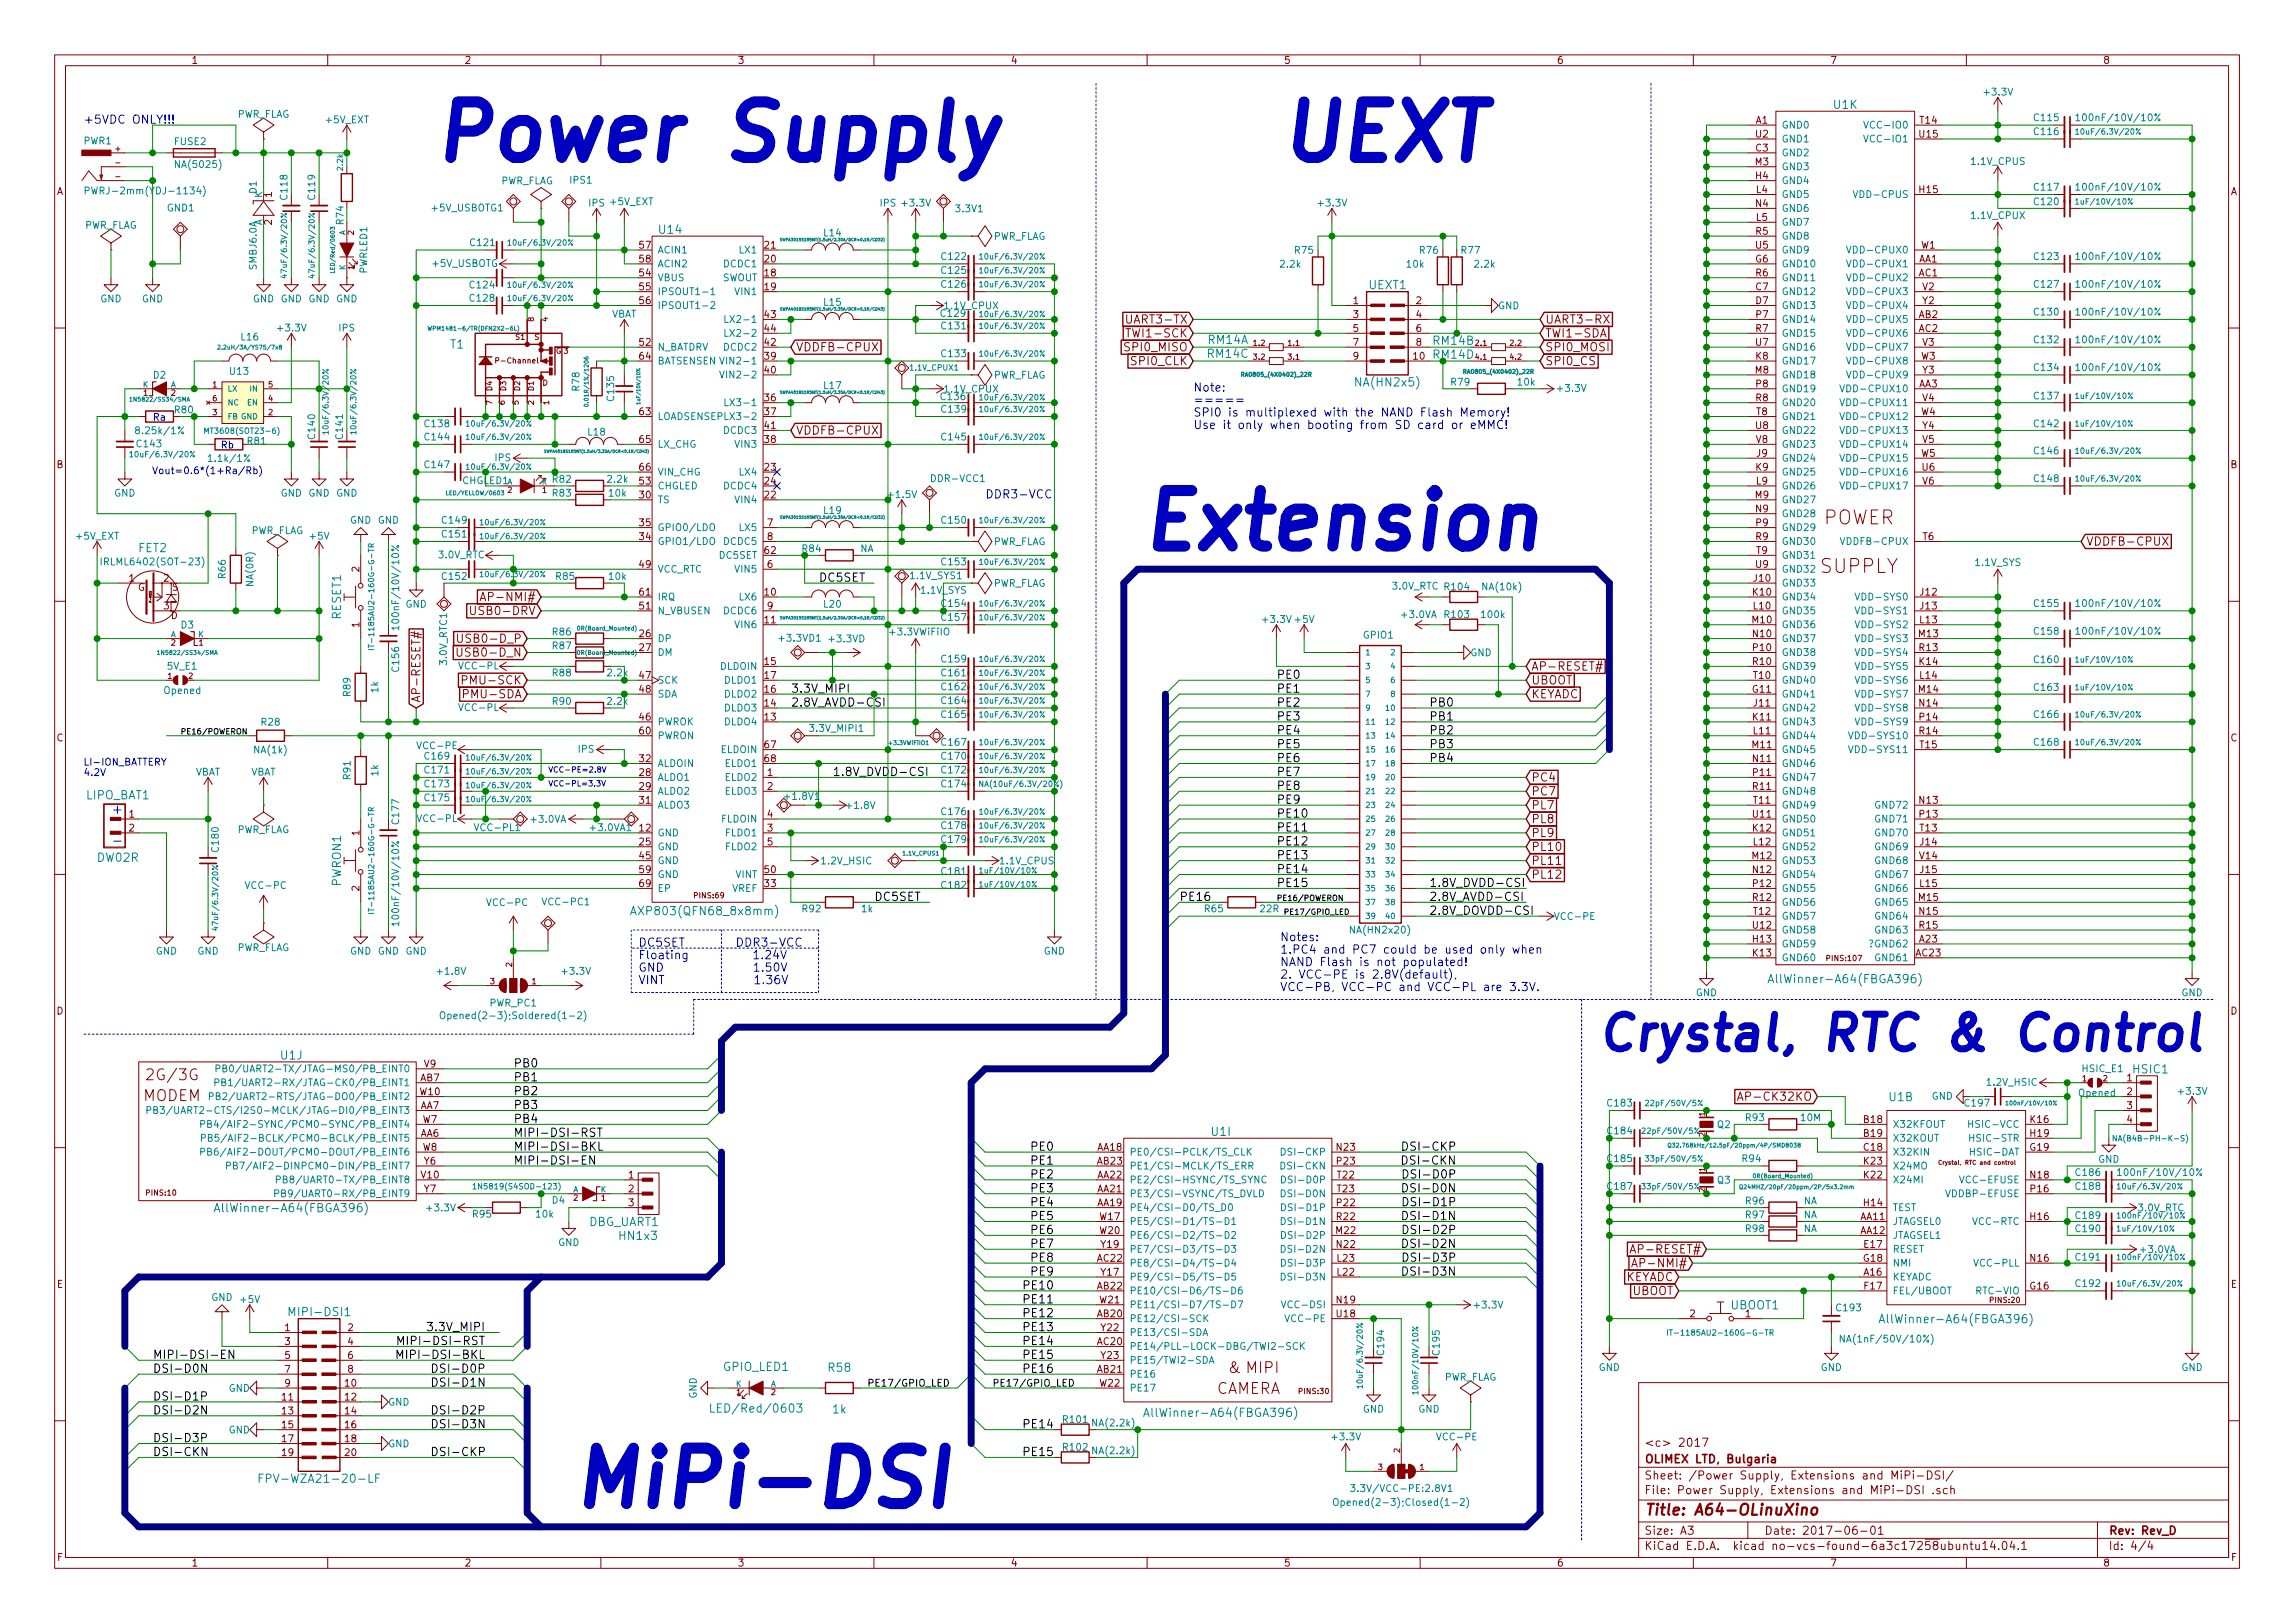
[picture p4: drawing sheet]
<svg xmlns="http://www.w3.org/2000/svg" width="420mm" height="297mm" viewBox="0 0 420 297" stroke-linecap="round" stroke-linejoin="round" font-family="sans-serif">
<defs><g id="words">
<text font-size="14.2" fill="#840000" x="78.7" y="29.3">Power Supply</text>
<g font-size="14.2" fill="#0000c2">
<text x="233.7" y="29.3">UEXT</text>
<text x="208.3" y="100.4">Extension</text>
<text x="104.1" y="275.7">MiPi-DSI</text>
</g>
<text font-size="8.8" fill="#0000c2" x="292.1" y="192.3">Crystal, RTC &amp; Control</text>
<g font-size="3.5" fill="#840000">
<text x="333.7" y="96">POWER</text>
<text x="333.3" y="104.9">SUPPLY</text>
</g>
<g font-size="2.8" fill="#840000">
<text x="27.4" y="197.7">2G/3G</text>
<text x="225.1" y="251.3">&amp; MIPI</text>
<text x="222.5" y="255.1">CAMERA</text>
<text x="301" y="277.3">Title: A64-OLinuXino</text>
</g>
<text font-size="2.8" fill="#008484" x="26.1" y="201.5">MODEM</text>
<text font-size="2.5" fill="#0000c2" x="20.3" y="149">+</text>
<g font-size="2.1" fill="#0000c2">
<text x="15.2" y="22.6">+5VDC ONLY!!!</text>
<text x="218.4" y="71.7">Note:</text>
<text x="218.4" y="74">=====</text>
<text x="218.4" y="76.2">SPI0 is multiplexed with the NAND Flash Memory!</text>
<text x="218.4" y="78.5">Use it only when booting from SD card or eMMC!</text>
<text x="180.3" y="91.2">DDR3-VCC</text>
<text x="116.8" y="173.3">DC5SET</text>
<text x="129.9" y="173.3">DDR3-VCC</text>
<text x="234.3" y="172.2">Notes:</text>
<text x="116.8" y="175.6">Floating</text>
<text x="116.8" y="177.8">GND</text>
<text x="234.3" y="174.5">1.PC4 and PC7 could be used only when</text>
<text x="234.3" y="176.8">NAND Flash is not populated!</text>
<text x="234.3" y="179.1">2. VCC-PE is 2.8V(default),</text>
<text x="116.8" y="180.1">VINT</text>
<text x="234.3" y="181.4">VCC-PB, VCC-PC and VCC-PL are 3.3V.</text>
</g>
<g font-size="2.1" fill="#008484">
<text x="335.7" y="19.9">U1K</text>
<text x="120.8" y="42.8">U14</text>
<text x="250.6" y="52.9">UEXT1</text>
<text x="82.4" y="63.8">T1</text>
<text x="221.2" y="65.5">RM14C</text>
<text x="221.2" y="63">RM14A</text>
<text x="262.5" y="65.6">RM14D</text>
<text x="262.5" y="63.1">RM14B</text>
<text x="248.5" y="70.7">NA(HN2x5)</text>
<text x="25.3" y="101.1">FET2</text>
<text x="62.4" y="113.3" transform="rotate(-90 62.4 113.3)">RESET1</text>
<text x="15.7" y="146.3">LIPO_BAT1</text>
<text x="17.9" y="157.7">DW02R</text>
<text x="62.4" y="162.2" transform="rotate(-90 62.4 162.2)">PWRON1</text>
<text x="116.7" y="167.5">AXP803(QFN68_8x8mm)</text>
<text x="325.1" y="179.9">AllWinner-A64(FBGA396)</text>
<text x="51.4" y="193.9">U1J</text>
<text x="390.6" y="196.5">HSIC1</text>
<text x="345.9" y="201.5">U1B</text>
<text x="221.8" y="207.9">U1I</text>
<text x="40.6" y="221.9">AllWinner-A64(FBGA396)</text>
<text x="107.8" y="224.4">DBG_UART1</text>
<text x="113.5" y="226.9">HN1x3</text>
<text x="316.9" y="239.6">UBOOT1</text>
<text x="53.6" y="240.9">MIPI-DSI1</text>
<text x="345.4" y="242.2">AllWinner-A64(FBGA396)</text>
<text x="132.5" y="250.9">GPIO_LED1</text>
<text x="151.7" y="251.1">R58</text>
<text x="131.4" y="258.5">LED/Red/0603</text>
<text x="152.5" y="258.7">1k</text>
<text x="210.8" y="259.3">AllWinner-A64(FBGA396)</text>
<text x="49.2" y="271.4">FPV-WZA21-20-LF</text>
</g>
<g font-size="2.1" fill="#840000">
<text x="207" y="59.2">UART3-TX</text>
<text x="282.9" y="59.2">UART3-RX</text>
<text x="145.7" y="64.3">VDDFB-CPUX</text>
<text x="206.3" y="64.3">SPI0_MISO</text>
<text x="207.3" y="61.8">TWI1-SCK</text>
<text x="282.9" y="61.8">TWI1-SDA</text>
<text x="282.9" y="64.3">SPI0_MOSI</text>
<text x="207.4" y="66.8">SPI0_CLK</text>
<text x="282.9" y="66.8">SPI0_CS</text>
<text x="145.7" y="79.5">VDDFB-CPUX</text>
<text x="381.9" y="99.9">VDDFB-CPUX</text>
<text x="87.3" y="112.6">USB0-DRV</text>
<text x="89.4" y="110">AP-NMI#</text>
<text x="85.1" y="117.6">USB0-D_P</text>
<text x="85" y="120.2">USB0-D_N</text>
<text x="85.7" y="125.3">PMU-SCK</text>
<text x="280.3" y="122.7">AP-RESET#</text>
<text x="280.3" y="125.3">UBOOT</text>
<text x="77" y="128.7" transform="rotate(-90 77 128.7)">AP-RESET#</text>
<text x="85.7" y="127.8">PMU-SDA</text>
<text x="280.3" y="127.8">KEYADC</text>
<text x="280.3" y="143">PC4</text>
<text x="280.3" y="148.1">PL7</text>
<text x="280.3" y="145.6">PC7</text>
<text x="280.3" y="150.7">PL8</text>
<text x="280.3" y="153.2">PL9</text>
<text x="280.3" y="155.7">PL10</text>
<text x="280.3" y="158.3">PL11</text>
<text x="280.3" y="160.8">PL12</text>
<text x="319.6" y="201.5">AP-CK32KO</text>
<text x="299.6" y="229.4">AP-RESET#</text>
<text x="300.2" y="231.9">AP-NMI#</text>
<text x="297.5" y="234.5">KEYADC</text>
<text x="298.8" y="237">UBOOT</text>
<text x="301" y="267.8">OLIMEX LTD, Bulgaria</text>
<text x="301" y="264.8">&lt;c&gt; 2017</text>
<text x="301" y="273.5">File: Power Supply, Extensions and MiPi-DSI .sch</text>
<text x="301" y="270.8">Sheet: /Power Supply, Extensions and MiPi-DSI/</text>
<text x="301" y="280.9">Size: A3</text>
<text x="323" y="280.9">Date: 2017-06-01</text>
<text x="386" y="280.9">Rev: Rev_D</text>
<text x="301" y="283.7">KiCad E.D.A. kicad no-vcs-found-6a3c17258ubuntu14.04.1</text>
<text x="386" y="283.7">Id: 4/4</text>
</g>
<g font-size="2.1">
<text x="149.9" y="106.5">DC5SET</text>
<text x="233.7" y="124.2">PE0</text>
<text x="144.8" y="126.8">3.3V_MIPI</text>
<text x="144.8" y="129.3">2.8V_AVDD-CSI</text>
<text x="233.7" y="126.8">PE1</text>
<text x="233.7" y="129.3">PE2</text>
<text x="233.7" y="131.9">PE3</text>
<text x="261.6" y="129.3">PB0</text>
<text x="261.6" y="131.9">PB1</text>
<text x="233.7" y="134.4">PE4</text>
<text x="233.7" y="136.9">PE5</text>
<text x="261.6" y="134.4">PB2</text>
<text x="261.6" y="136.9">PB3</text>
<text x="152.4" y="142">1.8V_DVDD-CSI</text>
<text x="233.7" y="139.5">PE6</text>
<text x="233.7" y="142">PE7</text>
<text x="261.6" y="139.5">PB4</text>
<text x="233.7" y="144.6">PE8</text>
<text x="233.7" y="147.1">PE9</text>
<text x="233.7" y="149.6">PE10</text>
<text x="233.7" y="152.2">PE11</text>
<text x="233.7" y="154.7">PE12</text>
<text x="233.7" y="157.3">PE13</text>
<text x="233.7" y="159.8">PE14</text>
<text x="160" y="164.9">DC5SET</text>
<text x="215.9" y="164.9">PE16</text>
<text x="233.7" y="162.3">PE15</text>
<text x="261.6" y="164.9">2.8V_AVDD-CSI</text>
<text x="261.6" y="162.3">1.8V_DVDD-CSI</text>
<text x="261.6" y="167.4">2.8V_DOVDD-CSI</text>
<text x="94" y="195.4">PB0</text>
<text x="94" y="197.9">PB1</text>
<text x="94" y="200.4">PB2</text>
<text x="94" y="203">PB3</text>
<text x="94" y="208.1">MIPI-DSI-RST</text>
<text x="94" y="205.5">PB4</text>
<text x="94" y="213.1">MIPI-DSI-EN</text>
<text x="94" y="210.6">MIPI-DSI-BKL</text>
<text x="189" y="210.6">PE0</text>
<text x="189" y="213.1">PE1</text>
<text x="189" y="215.7">PE2</text>
<text x="257.9" y="213.1">DSI-CKN</text>
<text x="258" y="210.6">DSI-CKP</text>
<text x="258.3" y="215.7">DSI-D0P</text>
<text x="189" y="218.2">PE3</text>
<text x="189" y="220.8">PE4</text>
<text x="258.2" y="218.2">DSI-D0N</text>
<text x="258.3" y="220.8">DSI-D1P</text>
<text x="189" y="223.3">PE5</text>
<text x="189" y="225.8">PE6</text>
<text x="258.2" y="223.3">DSI-D1N</text>
<text x="258.3" y="225.8">DSI-D2P</text>
<text x="189" y="228.4">PE7</text>
<text x="189" y="230.9">PE8</text>
<text x="189" y="233.5">PE9</text>
<text x="258.2" y="228.4">DSI-D2N</text>
<text x="258.2" y="233.5">DSI-D3N</text>
<text x="258.3" y="230.9">DSI-D3P</text>
<text x="187.9" y="236">PE10</text>
<text x="187.9" y="238.5">PE11</text>
<text x="79" y="243.6">3.3V_MIPI</text>
<text x="187.9" y="241.1">PE12</text>
<text x="187.9" y="243.6">PE13</text>
<text x="27.9" y="248.7">MIPI-DSI-EN</text>
<text x="27.9" y="251.2">DSI-D0N</text>
<text x="75.2" y="248.7">MIPI-DSI-BKL</text>
<text x="75.3" y="246.2">MIPI-DSI-RST</text>
<text x="78.7" y="251.2">DSI-D0P</text>
<text x="187.9" y="246.2">PE14</text>
<text x="187.9" y="248.7">PE15</text>
<text x="187.9" y="251.2">PE16</text>
<text x="27.9" y="256.3">DSI-D1P</text>
<text x="78.7" y="253.8">DSI-D1N</text>
<text x="27.9" y="258.9">DSI-D2N</text>
<text x="27.9" y="263.9">DSI-D3P</text>
<text x="78.7" y="258.9">DSI-D2P</text>
<text x="78.7" y="261.4">DSI-D3N</text>
<text x="187.9" y="261.4">PE14</text>
<text x="27.9" y="266.5">DSI-CKN</text>
<text x="78.7" y="266.5">DSI-CKP</text>
<text x="187.9" y="266.5">PE15</text>
</g>
<g font-size="1.8" fill="#840000">
<text x="35" y="11.7">1</text>
<text x="85" y="11.7">2</text>
<text x="135" y="11.7">3</text>
<text x="185" y="11.7">4</text>
<text x="235" y="11.7">5</text>
<text x="285" y="11.7">6</text>
<text x="335" y="11.7">7</text>
<text x="385" y="11.7">8</text>
<text x="321.5" y="22.6">A1</text>
<text x="351.5" y="22.6">T14</text>
<text x="321.5" y="25.2">U2</text>
<text x="321.5" y="27.7">C3</text>
<text x="351.4" y="25.2">U15</text>
<text x="10.4" y="35.7">A</text>
<text x="321.4" y="30.3">M3</text>
<text x="321.5" y="32.8">H4</text>
<text x="321.6" y="35.3">L4</text>
<text x="351.4" y="35.3">H15</text>
<text x="408.4" y="35.7">A</text>
<text x="49.8" y="41.2" transform="rotate(-90 49.8 41.2)">2</text>
<text x="49.8" y="36.1" transform="rotate(-90 49.8 36.1)">1</text>
<text x="321.5" y="37.9">N4</text>
<text x="321.6" y="40.4">L5</text>
<text x="117.1" y="45.5">57</text>
<text x="140" y="45.5">21</text>
<text x="321.5" y="43">R5</text>
<text x="321.5" y="45.5">U5</text>
<text x="351.7" y="45.5">W1</text>
<text x="117.1" y="50.6">54</text>
<text x="117.1" y="53.1">55</text>
<text x="117.1" y="48">58</text>
<text x="140" y="48">20</text>
<text x="140" y="50.6">18</text>
<text x="140" y="53.1">19</text>
<text x="321.4" y="48">G6</text>
<text x="321.5" y="50.6">R6</text>
<text x="321.5" y="53.1">C7</text>
<text x="351.3" y="48">AA1</text>
<text x="351.3" y="50.6">AC1</text>
<text x="352" y="53.1">V2</text>
<text x="117.1" y="55.7">56</text>
<text x="140" y="58.2">43</text>
<text x="247.8" y="55.7">1</text>
<text x="247.8" y="58.2">3</text>
<text x="259.3" y="55.7">2</text>
<text x="259.3" y="58.2">4</text>
<text x="321.5" y="55.7">D7</text>
<text x="321.5" y="58.2">P7</text>
<text x="351.3" y="58.2">AB2</text>
<text x="352" y="55.7">Y2</text>
<text x="117.1" y="63.3">52</text>
<text x="117.1" y="65.8">64</text>
<text x="140" y="63.3">42</text>
<text x="140" y="60.7">44</text>
<text x="140" y="65.8">39</text>
<text x="247.8" y="60.7">5</text>
<text x="247.8" y="63.3">7</text>
<text x="247.8" y="65.8">9</text>
<text x="258.8" y="65.8">10</text>
<text x="259.3" y="60.7">6</text>
<text x="259.3" y="63.3">8</text>
<text x="321.5" y="60.7">R7</text>
<text x="321.5" y="63.3">U7</text>
<text x="321.5" y="65.8">K8</text>
<text x="351.3" y="60.7">AC2</text>
<text x="351.7" y="65.8">W3</text>
<text x="352" y="63.3">V3</text>
<text x="140" y="68.4">40</text>
<text x="321.4" y="68.4">M8</text>
<text x="321.5" y="70.9">P8</text>
<text x="351.3" y="70.9">AA3</text>
<text x="352" y="68.4">Y3</text>
<text x="117.1" y="76">63</text>
<text x="140" y="73.4">36</text>
<text x="140" y="76">37</text>
<text x="321.5" y="73.4">R8</text>
<text x="321.6" y="76">T8</text>
<text x="351.7" y="76">W4</text>
<text x="352" y="73.4">V4</text>
<text x="117.1" y="81.1">65</text>
<text x="140" y="78.5">41</text>
<text x="140" y="81.1">38</text>
<text x="321.5" y="78.5">U8</text>
<text x="321.5" y="81.1">V8</text>
<text x="321.6" y="83.6">J9</text>
<text x="351.7" y="83.6">W5</text>
<text x="352" y="78.5">Y4</text>
<text x="352" y="81.1">V5</text>
<text x="10.4" y="85.7">B</text>
<text x="117.1" y="88.7">53</text>
<text x="117.1" y="86.1">66</text>
<text x="140" y="86.1">23</text>
<text x="140" y="88.7">24</text>
<text x="321.5" y="86.1">K9</text>
<text x="321.6" y="88.7">L9</text>
<text x="351.9" y="86.1">U6</text>
<text x="352" y="88.7">V6</text>
<text x="408.4" y="85.7">B</text>
<text x="117.1" y="91.2">30</text>
<text x="140" y="91.2">22</text>
<text x="321.4" y="91.2">M9</text>
<text x="321.5" y="93.8">N9</text>
<text x="117.1" y="98.8">34</text>
<text x="117.1" y="96.3">35</text>
<text x="140" y="101.4">62</text>
<text x="140.5" y="96.3">7</text>
<text x="140.5" y="98.8">8</text>
<text x="321.5" y="98.8">R9</text>
<text x="321.5" y="96.3">P9</text>
<text x="321.6" y="101.4">T9</text>
<text x="352" y="98.8">T6</text>
<text x="23.6" y="106.5">1</text>
<text x="30" y="106.5">2</text>
<text x="65.8" y="104.7" transform="rotate(-90 65.8 104.7)">2</text>
<text x="117.1" y="103.9">49</text>
<text x="140.5" y="103.9">6</text>
<text x="321.1" y="106.5">J10</text>
<text x="321.5" y="103.9">U9</text>
<text x="25.2" y="108.1">G</text>
<text x="30" y="111.5">3</text>
<text x="31.3" y="113.3">D</text>
<text x="31.5" y="108.1">S</text>
<text x="117.1" y="111.5">51</text>
<text x="117.1" y="109">61</text>
<text x="140" y="109">10</text>
<text x="140.5" y="111.5">9</text>
<text x="321" y="109">K10</text>
<text x="321.1" y="111.5">L10</text>
<text x="351.6" y="109">J12</text>
<text x="351.6" y="111.5">J13</text>
<text x="65.8" y="114.8" transform="rotate(-90 65.8 114.8)">1</text>
<text x="117.1" y="116.6">26</text>
<text x="117.1" y="119.2">27</text>
<text x="140" y="114.1">11</text>
<text x="320.9" y="114.1">M10</text>
<text x="321" y="116.6">N10</text>
<text x="321" y="119.2">P10</text>
<text x="351.4" y="116.6">M13</text>
<text x="351.4" y="119.2">R13</text>
<text x="351.5" y="114.1">L13</text>
<text x="117.1" y="124.2">47</text>
<text x="140" y="121.7">15</text>
<text x="140" y="124.2">17</text>
<text x="321" y="121.7">R10</text>
<text x="321.1" y="124.2">T10</text>
<text x="351.4" y="121.7">K14</text>
<text x="351.5" y="124.2">L14</text>
<text x="117.1" y="131.9">46</text>
<text x="117.1" y="126.8">48</text>
<text x="140" y="131.9">13</text>
<text x="140" y="129.3">14</text>
<text x="140" y="126.8">16</text>
<text x="320.9" y="126.8">G11</text>
<text x="321" y="131.9">K11</text>
<text x="321.1" y="129.3">J11</text>
<text x="351.4" y="126.8">M14</text>
<text x="351.4" y="129.3">N14</text>
<text x="351.5" y="131.9">P14</text>
<text x="10.4" y="135.7">C</text>
<text x="117.1" y="134.4">60</text>
<text x="140" y="136.9">67</text>
<text x="320.9" y="136.9">M11</text>
<text x="321.1" y="134.4">L11</text>
<text x="351.4" y="134.4">R14</text>
<text x="351.5" y="136.9">T15</text>
<text x="408.4" y="135.7">C</text>
<text x="117.1" y="139.5">32</text>
<text x="117.1" y="142">28</text>
<text x="140" y="139.5">68</text>
<text x="140.5" y="142">1</text>
<text x="321" y="139.5">N11</text>
<text x="321" y="142">P11</text>
<text x="23.6" y="149.6">1</text>
<text x="117.1" y="147.1">31</text>
<text x="117.1" y="144.6">29</text>
<text x="140.5" y="144.6">2</text>
<text x="140.5" y="149.6">4</text>
<text x="321" y="144.6">R11</text>
<text x="321" y="149.6">U11</text>
<text x="321.1" y="147.1">T11</text>
<text x="351.4" y="147.1">N13</text>
<text x="351.5" y="149.6">P13</text>
<text x="23.6" y="152.2">2</text>
<text x="65.8" y="152.9" transform="rotate(-90 65.8 152.9)">1</text>
<text x="117.1" y="152.2">12</text>
<text x="117.1" y="154.7">25</text>
<text x="140.5" y="152.2">3</text>
<text x="140.5" y="154.7">5</text>
<text x="321" y="152.2">K12</text>
<text x="321.1" y="154.7">L12</text>
<text x="351.5" y="152.2">T13</text>
<text x="351.6" y="154.7">J14</text>
<text x="117.1" y="157.3">45</text>
<text x="117.1" y="159.8">59</text>
<text x="140" y="159.8">50</text>
<text x="320.9" y="157.3">M12</text>
<text x="321" y="159.8">N12</text>
<text x="351.5" y="157.3">V14</text>
<text x="351.6" y="159.8">J15</text>
<text x="65.8" y="163.1" transform="rotate(-90 65.8 163.1)">2</text>
<text x="117.1" y="162.3">69</text>
<text x="140" y="162.3">33</text>
<text x="321" y="164.9">R12</text>
<text x="321" y="162.3">P12</text>
<text x="321.1" y="167.4">T12</text>
<text x="351.4" y="164.9">M15</text>
<text x="351.4" y="167.4">N15</text>
<text x="351.5" y="162.3">L15</text>
<text x="321" y="170">U12</text>
<text x="321" y="172.5">H13</text>
<text x="351.4" y="172.5">A23</text>
<text x="351.4" y="170">R15</text>
<text x="321" y="175">K13</text>
<text x="350.8" y="175">AC23</text>
<text x="10.4" y="185.7">D</text>
<text x="408.4" y="185.7">D</text>
<text x="77" y="197.9">AB7</text>
<text x="77.7" y="195.4">V9</text>
<text x="389.4" y="197.9">1</text>
<text x="76.9" y="200.4">W10</text>
<text x="77" y="203">AA7</text>
<text x="389.4" y="200.4">2</text>
<text x="389.4" y="203">3</text>
<text x="77" y="208.1">AA6</text>
<text x="77.4" y="205.5">W7</text>
<text x="341.3" y="205.5">B18</text>
<text x="341.3" y="208.1">B19</text>
<text x="371.8" y="205.5">K16</text>
<text x="371.8" y="208.1">H19</text>
<text x="389.4" y="205.5">4</text>
<text x="77.2" y="215.7">V10</text>
<text x="77.4" y="210.6">W8</text>
<text x="77.7" y="213.1">Y6</text>
<text x="115.1" y="215.7">1</text>
<text x="200.9" y="215.7">AA22</text>
<text x="200.9" y="213.1">AB23</text>
<text x="200.9" y="210.6">AA18</text>
<text x="244.8" y="210.6">N23</text>
<text x="244.8" y="213.1">P23</text>
<text x="244.9" y="215.7">T22</text>
<text x="341.3" y="215.7">K22</text>
<text x="341.3" y="213.1">K23</text>
<text x="341.3" y="210.6">C18</text>
<text x="371.7" y="210.6">G19</text>
<text x="371.8" y="215.7">N18</text>
<text x="77.7" y="218.2">Y7</text>
<text x="115.1" y="218.2">2</text>
<text x="115.1" y="220.8">3</text>
<text x="200.9" y="218.2">AA21</text>
<text x="200.9" y="220.8">AA19</text>
<text x="244.8" y="220.8">P22</text>
<text x="244.9" y="218.2">T23</text>
<text x="341.3" y="220.8">H14</text>
<text x="371.8" y="218.2">P16</text>
<text x="201.4" y="225.8">W20</text>
<text x="201.4" y="223.3">W17</text>
<text x="244.7" y="225.8">M22</text>
<text x="244.8" y="223.3">R22</text>
<text x="340.6" y="223.3">AA11</text>
<text x="340.6" y="225.8">AA12</text>
<text x="371.8" y="223.3">H16</text>
<text x="200.9" y="230.9">AC22</text>
<text x="201.6" y="233.5">Y17</text>
<text x="201.6" y="228.4">Y19</text>
<text x="244.8" y="228.4">N22</text>
<text x="244.9" y="233.5">L22</text>
<text x="244.9" y="230.9">L23</text>
<text x="341.2" y="230.9">G18</text>
<text x="341.3" y="233.5">A16</text>
<text x="341.3" y="228.4">E17</text>
<text x="371.8" y="230.9">N16</text>
<text x="10.4" y="235.7">E</text>
<text x="200.9" y="236">AB22</text>
<text x="201.4" y="238.5">W21</text>
<text x="244.8" y="238.5">N19</text>
<text x="341.4" y="236">F17</text>
<text x="371.7" y="236">G16</text>
<text x="408.4" y="235.7">E</text>
<text x="52.2" y="243.6">1</text>
<text x="63.7" y="243.6">2</text>
<text x="200.9" y="241.1">AB20</text>
<text x="201.6" y="243.6">Y22</text>
<text x="244.8" y="241.1">U18</text>
<text x="309.4" y="241.1">2</text>
<text x="319.6" y="241.1">1</text>
<text x="52.2" y="246.2">3</text>
<text x="52.2" y="248.7">5</text>
<text x="52.2" y="251.2">7</text>
<text x="63.7" y="246.2">4</text>
<text x="63.7" y="248.7">6</text>
<text x="63.7" y="251.2">8</text>
<text x="200.9" y="246.2">AC20</text>
<text x="200.9" y="251.2">AB21</text>
<text x="201.6" y="248.7">Y23</text>
<text x="51.7" y="256.3">11</text>
<text x="52.2" y="253.8">9</text>
<text x="63.2" y="253.8">10</text>
<text x="63.2" y="256.3">12</text>
<text x="201.4" y="253.8">W22</text>
<text x="51.7" y="258.9">13</text>
<text x="51.7" y="261.4">15</text>
<text x="51.7" y="263.9">17</text>
<text x="63.2" y="258.9">14</text>
<text x="63.2" y="261.4">16</text>
<text x="63.2" y="263.9">18</text>
<text x="51.7" y="266.5">19</text>
<text x="63.2" y="266.5">20</text>
<text x="10.5" y="285.7">F</text>
<text x="35" y="286.7">1</text>
<text x="85" y="286.7">2</text>
<text x="135" y="286.7">3</text>
<text x="185" y="286.7">4</text>
<text x="235" y="286.7">5</text>
<text x="285" y="286.7">6</text>
<text x="335" y="286.7">7</text>
<text x="385" y="286.7">8</text>
<text x="408.5" y="285.7">F</text>
</g>
<g font-size="1.8" fill="#008484">
<text x="363.4" y="17.5">+3.3V</text>
<text x="43.3" y="21.6">PWR_FLAG</text>
<text x="59.7" y="22.6">+5V_EXT</text>
<text x="326.1" y="23.5">GND0</text>
<text x="342.3" y="23.5">VCC-IO0</text>
<text x="372.5" y="22.2">C115</text>
<text x="381.4" y="22.2">100nF/10V/10%</text>
<text x="15.4" y="26.4">PWR1</text>
<text x="32" y="26.6">FUSE2</text>
<text x="326.1" y="26.1">GND1</text>
<text x="326.1" y="28.6">GND2</text>
<text x="342.3" y="26.1">VCC-IO1</text>
<text x="372.5" y="24.7">C116</text>
<text x="17.1" y="35.6">PWRJ-2mm(YDJ-1134)</text>
<text x="32.5" y="30.7">NA(5025)</text>
<text x="47" y="35.4" transform="rotate(-90 47 35.4)">D1</text>
<text x="91.6" y="33.7">PWR_FLAG</text>
<text x="104.4" y="33.6">IPS1</text>
<text x="326.1" y="31.2">GND3</text>
<text x="326.1" y="33.7">GND4</text>
<text x="361" y="30.2">1.1V_CPUS</text>
<text x="372.5" y="34.9">C117</text>
<text x="381.4" y="34.9">100nF/10V/10%</text>
<text x="15.4" y="41.9">PWR_FLAG</text>
<text x="30.7" y="38.7">GND1</text>
<text x="48" y="41.3" transform="rotate(-90 48 41.3)">A</text>
<text x="48" y="36.2" transform="rotate(-90 48 36.2)">K</text>
<text x="52.6" y="36.4" transform="rotate(-90 52.6 36.4)">C118</text>
<text x="57.7" y="36.4" transform="rotate(-90 57.7 36.4)">C119</text>
<text x="79.2" y="38.7">+5V_USBOTG1</text>
<text x="107.8" y="37.8">IPS +5V_EXT</text>
<text x="161.1" y="37.8">IPS</text>
<text x="165.3" y="37.8">+3.3V</text>
<text x="175.1" y="38.8">3.3V1</text>
<text x="241.5" y="37.8">+3.3V</text>
<text x="326.1" y="36.2">GND5</text>
<text x="326.1" y="38.8">GND6</text>
<text x="326.1" y="41.3">GND7</text>
<text x="340.3" y="36.2">VDD-CPUS</text>
<text x="361" y="40.1">1.1V_CPUX</text>
<text x="372.5" y="37.6">C120</text>
<text x="86.2" y="45">C121</text>
<text x="120.3" y="46.4">ACIN1</text>
<text x="135.5" y="46.4">LX1</text>
<text x="150.9" y="43.3">L14</text>
<text x="172.5" y="47.6">C122</text>
<text x="181.7" y="43.9">PWR_FLAG</text>
<text x="237.1" y="46.4">R75</text>
<text x="260" y="46.4">R76</text>
<text x="267.6" y="46.4">R77</text>
<text x="326.1" y="43.9">GND8</text>
<text x="326.1" y="46.4">GND9</text>
<text x="339.3" y="46.4">VDD-CPUX0</text>
<text x="372.5" y="47.6">C123</text>
<text x="381.4" y="47.6">100nF/10V/10%</text>
<text x="47" y="49.3" transform="rotate(-90 47 49.3)">SMBJ6.0A</text>
<text x="67.2" y="50.1" transform="rotate(-90 67.2 50.1)">PWRLED1</text>
<text x="79.2" y="48.9">+5V_USBOTG</text>
<text x="86.1" y="52.8">C124</text>
<text x="120.3" y="51.5">VBUS</text>
<text x="120.3" y="48.9">ACIN2</text>
<text x="132.2" y="51.5">SWOUT</text>
<text x="132.6" y="48.9">DCDC1</text>
<text x="172.5" y="50.1">C125</text>
<text x="172.5" y="52.7">C126</text>
<text x="234.5" y="49">2.2k</text>
<text x="257.6" y="49">10k</text>
<text x="270.1" y="49">2.2k</text>
<text x="326.1" y="48.9">GND10</text>
<text x="326.1" y="51.5">GND11</text>
<text x="339.3" y="48.9">VDD-CPUX1</text>
<text x="339.3" y="51.5">VDD-CPUX2</text>
<text x="372.5" y="52.7">C127</text>
<text x="381.4" y="52.7">100nF/10V/10%</text>
<text x="18.4" y="55.3">GND</text>
<text x="26" y="55.3">GND</text>
<text x="46.3" y="55.3">GND GND GND GND</text>
<text x="86.1" y="55.2">C128</text>
<text x="111.9" y="58.1">VBAT</text>
<text x="120.3" y="54">IPSOUT1-1</text>
<text x="120.3" y="56.6">IPSOUT1-2</text>
<text x="133.9" y="59.1">LX2-1</text>
<text x="134.8" y="54">VIN1</text>
<text x="150.9" y="56">L15</text>
<text x="172.4" y="58">C129</text>
<text x="173.1" y="56.6">1.1V_CPUX</text>
<text x="274.3" y="56.6">GND</text>
<text x="326.1" y="54">GND12</text>
<text x="326.1" y="56.6">GND13</text>
<text x="326.1" y="59.1">GND14</text>
<text x="339.3" y="54">VDD-CPUX3</text>
<text x="339.3" y="56.6">VDD-CPUX4</text>
<text x="339.3" y="59.1">VDD-CPUX5</text>
<text x="372.5" y="57.7">C130</text>
<text x="381.4" y="57.7">100nF/10V/10%</text>
<text x="44.2" y="62.3">L16</text>
<text x="51" y="60.7">+3.3V</text>
<text x="62.1" y="60.7">IPS</text>
<text x="120.3" y="64.2">N_BATDRV</text>
<text x="132.6" y="64.2">DCDC2</text>
<text x="133.9" y="61.6">LX2-2</text>
<text x="172.5" y="60.3">C131</text>
<text x="172.5" y="65.4">C133</text>
<text x="326.1" y="61.6">GND15</text>
<text x="326.1" y="64.2">GND16</text>
<text x="339.3" y="64.2">VDD-CPUX7</text>
<text x="339.3" y="61.6">VDD-CPUX6</text>
<text x="372.5" y="62.8">C132</text>
<text x="381.4" y="62.8">100nF/10V/10%</text>
<text x="28.1" y="69.3">D2</text>
<text x="42.1" y="68.6">U13</text>
<text x="106.1" y="71.5" transform="rotate(-90 106.1 71.5)">R78</text>
<text x="120.3" y="66.7">BATSENSEN</text>
<text x="133.2" y="69.3">VIN2-2</text>
<text x="133.2" y="66.7">VIN2-1</text>
<text x="150.9" y="71.2">L17</text>
<text x="173.1" y="71.8">1.1V_CPUX</text>
<text x="181.7" y="69.3">PWR_FLAG</text>
<text x="265.7" y="70.6">R79</text>
<text x="277.9" y="70.6">10k</text>
<text x="285.3" y="71.7">+3.3V</text>
<text x="326.1" y="66.7">GND17</text>
<text x="326.1" y="69.3">GND18</text>
<text x="326.1" y="71.8">GND19</text>
<text x="338.3" y="71.8">VDD-CPUX10</text>
<text x="339.3" y="66.7">VDD-CPUX8</text>
<text x="339.3" y="69.3">VDD-CPUX9</text>
<text x="372.5" y="67.9">C134</text>
<text x="381.4" y="67.9">100nF/10V/10%</text>
<text x="32" y="75.7">R80</text>
<text x="112.4" y="73.2" transform="rotate(-90 112.4 73.2)">C135</text>
<text x="120.3" y="76.9">LOADSENSEP</text>
<text x="133.9" y="74.3">LX3-1</text>
<text x="133.9" y="76.9">LX3-2</text>
<text x="172.4" y="73.2">C136</text>
<text x="172.5" y="75.5">C139</text>
<text x="326.1" y="74.3">GND20</text>
<text x="326.1" y="76.9">GND21</text>
<text x="338.3" y="74.3">VDD-CPUX11</text>
<text x="338.3" y="76.9">VDD-CPUX12</text>
<text x="372.5" y="73.1">C137</text>
<text x="25.2" y="81.9">C143</text>
<text x="25.5" y="79.5">8.25k/1%</text>
<text x="45.4" y="81.4">R81</text>
<text x="57.7" y="80.2" transform="rotate(-90 57.7 80.2)">C140</text>
<text x="62.8" y="80.2" transform="rotate(-90 62.8 80.2)">C141</text>
<text x="77.9" y="80.6">C144</text>
<text x="77.9" y="78.2">C138</text>
<text x="107.7" y="79.7">L18</text>
<text x="120.3" y="82">LX_CHG</text>
<text x="132.6" y="79.4">DCDC3</text>
<text x="134.8" y="82">VIN3</text>
<text x="172.5" y="80.6">C145</text>
<text x="326.1" y="79.4">GND22</text>
<text x="326.1" y="82">GND23</text>
<text x="338.3" y="79.4">VDD-CPUX13</text>
<text x="338.3" y="82">VDD-CPUX14</text>
<text x="372.5" y="78.2">C142</text>
<text x="372.5" y="83.1">C146</text>
<text x="38.7" y="84.5">1.1k/1%</text>
<text x="77.9" y="85.7">C147</text>
<text x="90.6" y="84.4">IPS</text>
<text x="111.3" y="88.4">2.2k</text>
<text x="120.3" y="89.6">CHGLED</text>
<text x="120.3" y="87">VIN_CHG</text>
<text x="132.6" y="89.6">DCDC4</text>
<text x="135.5" y="87">LX4</text>
<text x="170.8" y="88.2">DDR-VCC1</text>
<text x="326.1" y="84.5">GND24</text>
<text x="326.1" y="87">GND25</text>
<text x="326.1" y="89.6">GND26</text>
<text x="338.3" y="84.5">VDD-CPUX15</text>
<text x="338.3" y="87">VDD-CPUX16</text>
<text x="338.3" y="89.6">VDD-CPUX17</text>
<text x="372.5" y="88.2">C148</text>
<text x="20.9" y="90.9">GND</text>
<text x="51.4" y="90.9">GND GND GND</text>
<text x="64.1" y="95.8">GND GND</text>
<text x="81.1" y="95.8">C149</text>
<text x="101.2" y="90.9">R83</text>
<text x="111.6" y="90.9">10k</text>
<text x="120.3" y="92.1">TS</text>
<text x="134.8" y="92.1">VIN4</text>
<text x="150.9" y="94.1">L19</text>
<text x="162.8" y="91.1">+1.5V</text>
<text x="172.5" y="95.8">C150</text>
<text x="326.1" y="92.1">GND27</text>
<text x="326.1" y="94.7">GND28</text>
<text x="14" y="98.8">+5V_EXT</text>
<text x="45.8" y="97.8">PWR_FLAG</text>
<text x="56.8" y="98.8">+5V</text>
<text x="81.1" y="98.4">C151</text>
<text x="120.3" y="99.7">GPIO1/LDO</text>
<text x="120.3" y="97.2">GPIO0/LDO</text>
<text x="132.6" y="99.7">DCDC5</text>
<text x="135.5" y="97.2">LX5</text>
<text x="146.9" y="101.1">R84</text>
<text x="157.5" y="101.1">NA</text>
<text x="181.7" y="99.8">PWR_FLAG</text>
<text x="326.1" y="97.2">GND29</text>
<text x="326.1" y="99.7">GND30</text>
<text x="337.9" y="99.7">VDDFB-CPUX</text>
<text x="19.6" y="103.5">IRLML6402(SOT-23)</text>
<text x="41.3" y="105.8" transform="rotate(-90 41.3 105.8)">R66</text>
<text x="46.4" y="107.2" transform="rotate(-90 46.4 107.2)">NA(0R)</text>
<text x="80.3" y="102.2">3.0V_RTC</text>
<text x="81.1" y="106.1">C152</text>
<text x="101.9" y="106.1">R85</text>
<text x="120.3" y="104.8">VCC_RTC</text>
<text x="131.7" y="102.3">DC5SET</text>
<text x="134.8" y="104.8">VIN5</text>
<text x="166.8" y="106">1.1V_SYS1</text>
<text x="172.5" y="103.5">C153</text>
<text x="181.7" y="107.4">PWR_FLAG</text>
<text x="255" y="107.9">3.0V_RTC</text>
<text x="326.1" y="102.3">GND31</text>
<text x="326.1" y="104.8">GND32</text>
<text x="326.1" y="107.4">GND33</text>
<text x="361.7" y="103.6">1.1V_SYS</text>
<text x="73.1" y="114" transform="rotate(-90 73.1 114)">100nF/10V/10%</text>
<text x="74.2" y="111.2">GND</text>
<text x="120.3" y="112.4">N_VBUSEN</text>
<text x="120.3" y="109.9">IRQ</text>
<text x="132.6" y="112.4">DCDC6</text>
<text x="135.5" y="109.9">LX6</text>
<text x="150.9" y="111.2">L20</text>
<text x="168.7" y="108.7">1.1V_SYS</text>
<text x="172.5" y="111.1">C154</text>
<text x="172.5" y="113.6">C157</text>
<text x="256.7" y="113.1">+3.0VA</text>
<text x="264.6" y="113.1">R103</text>
<text x="264.6" y="108">R104</text>
<text x="271.3" y="113.1">100k</text>
<text x="271.6" y="108">NA(10k)</text>
<text x="326.1" y="109.9">GND34</text>
<text x="326.1" y="112.4">GND35</text>
<text x="340.7" y="109.9">VDD-SYS0</text>
<text x="340.7" y="112.4">VDD-SYS1</text>
<text x="372.5" y="111.1">C155</text>
<text x="381.4" y="111.1">100nF/10V/10%</text>
<text x="33.2" y="115">D3</text>
<text x="101.2" y="116.3">R86</text>
<text x="101.2" y="118.8">R87</text>
<text x="120.3" y="117.5">DP</text>
<text x="134.8" y="115">VIN6</text>
<text x="142.9" y="117.4">+3.3VD1</text>
<text x="152" y="117.6">+3.3VD</text>
<text x="163.1" y="116.3">+3.3VWiFiIO</text>
<text x="231.3" y="114">+3.3V +5V</text>
<text x="249.7" y="116.9">GPIO1</text>
<text x="326.1" y="115">GND36</text>
<text x="326.1" y="117.5">GND37</text>
<text x="340.7" y="115">VDD-SYS2</text>
<text x="340.7" y="117.5">VDD-SYS3</text>
<text x="372.5" y="116.2">C158</text>
<text x="381.4" y="116.2">100nF/10V/10%</text>
<text x="30.7" y="122.6">5V_E1</text>
<text x="73.1" y="122.8" transform="rotate(-90 73.1 122.8)">C156</text>
<text x="81.8" y="121.6" transform="rotate(-90 81.8 121.6)">3.0V_RTC1</text>
<text x="84.3" y="122.5">VCC-PL</text>
<text x="101.2" y="123.8">R88</text>
<text x="120.3" y="120.1">DM</text>
<text x="120.3" y="125.1">SCK</text>
<text x="132" y="122.6">DLDOIN</text>
<text x="132.7" y="125.1">DLDO1</text>
<text x="172.5" y="121.2">C159</text>
<text x="172.5" y="123.8">C161</text>
<text x="269.2" y="120.1">GND</text>
<text x="326.1" y="120.1">GND38</text>
<text x="326.1" y="122.6">GND39</text>
<text x="326.1" y="125.1">GND40</text>
<text x="340.7" y="120.1">VDD-SYS4</text>
<text x="340.7" y="122.6">VDD-SYS5</text>
<text x="340.7" y="125.1">VDD-SYS6</text>
<text x="372.5" y="121.4">C160</text>
<text x="30.1" y="127">Opened</text>
<text x="64.2" y="127.4" transform="rotate(-90 64.2 127.4)">R89</text>
<text x="69.3" y="126.7" transform="rotate(-90 69.3 126.7)">1k</text>
<text x="84.3" y="130.1">VCC-PL</text>
<text x="101.2" y="129">R90</text>
<text x="120.3" y="127.7">SDA</text>
<text x="132.7" y="130.2">DLDO3</text>
<text x="132.7" y="127.7">DLDO2</text>
<text x="172.5" y="126.3">C162</text>
<text x="172.5" y="128.9">C164</text>
<text x="172.5" y="131.4">C165</text>
<text x="326.1" y="127.7">GND41</text>
<text x="326.1" y="130.2">GND42</text>
<text x="340.7" y="127.7">VDD-SYS7</text>
<text x="340.7" y="130.2">VDD-SYS8</text>
<text x="372.5" y="126.5">C163</text>
<text x="372.5" y="131.4">C166</text>
<text x="46.7" y="137.9">NA(1k)</text>
<text x="47.9" y="132.8">R28</text>
<text x="76.7" y="137.1">VCC-PE</text>
<text x="105.9" y="137.8">IPS</text>
<text x="120.3" y="135.3">PWRON</text>
<text x="120.3" y="132.8">PWROK</text>
<text x="132.1" y="137.8">ELDOIN</text>
<text x="132.7" y="132.8">DLDO4</text>
<text x="148.5" y="133.9">3.3V_MIPI1</text>
<text x="172.5" y="136.5">C167</text>
<text x="326.1" y="132.8">GND43</text>
<text x="326.1" y="135.3">GND44</text>
<text x="326.1" y="137.8">GND45</text>
<text x="339.7" y="135.3">VDD-SYS10</text>
<text x="339.7" y="137.8">VDD-SYS11</text>
<text x="340.7" y="132.8">VDD-SYS9</text>
<text x="372.5" y="136.5">C168</text>
<text x="35.7" y="141.9">VBAT</text>
<text x="45.8" y="141.9">VBAT</text>
<text x="64.2" y="142.6" transform="rotate(-90 64.2 142.6)">R91</text>
<text x="69.3" y="142" transform="rotate(-90 69.3 142)">1k</text>
<text x="77.9" y="139">C169</text>
<text x="77.9" y="141.6">C171</text>
<text x="120.3" y="140.4">ALDOIN</text>
<text x="120.3" y="142.9">ALDO1</text>
<text x="132.8" y="142.9">ELDO2</text>
<text x="132.8" y="140.4">ELDO1</text>
<text x="172.5" y="139">C170</text>
<text x="172.5" y="141.6">C172</text>
<text x="326.1" y="140.4">GND46</text>
<text x="326.1" y="142.9">GND47</text>
<text x="77.9" y="144.1">C173</text>
<text x="77.9" y="146.6">C175</text>
<text x="120.3" y="148">ALDO3</text>
<text x="120.3" y="145.5">ALDO2</text>
<text x="132.8" y="145.5">ELDO3</text>
<text x="143.9" y="146.4">+1.8V1</text>
<text x="155.1" y="148">+1.8V</text>
<text x="172.5" y="149.2">C176</text>
<text x="172.5" y="144.1">C174</text>
<text x="326.1" y="145.5">GND48</text>
<text x="326.1" y="148">GND49</text>
<text x="343.6" y="148">GND72</text>
<text x="40.1" y="155.8" transform="rotate(-90 40.1 155.8)">C180</text>
<text x="43.3" y="152.5">PWR_FLAG</text>
<text x="73.1" y="150.7" transform="rotate(-90 73.1 150.7)">C177</text>
<text x="76.7" y="150.5">VCC-PL</text>
<text x="87.3" y="152.1">VCC-PL1</text>
<text x="97.3" y="150.6">+3.0VA</text>
<text x="108.3" y="152.1">+3.0VA1</text>
<text x="120.3" y="153.1">GND</text>
<text x="120.3" y="155.6">GND</text>
<text x="132.2" y="150.5">FLDOIN</text>
<text x="132.9" y="153.1">FLDO1</text>
<text x="132.9" y="155.6">FLDO2</text>
<text x="172.5" y="154.3">C179</text>
<text x="172.5" y="151.7">C178</text>
<text x="326.1" y="150.5">GND50</text>
<text x="326.1" y="153.1">GND51</text>
<text x="326.1" y="155.6">GND52</text>
<text x="343.6" y="150.5">GND71</text>
<text x="343.6" y="153.1">GND70</text>
<text x="343.6" y="155.6">GND69</text>
<text x="120.3" y="158.2">GND</text>
<text x="120.3" y="160.7">GND</text>
<text x="134.7" y="160.7">VINT</text>
<text x="150.5" y="158.2">1.2V_HSIC</text>
<text x="172.5" y="160.1">C181</text>
<text x="183.2" y="158.2">1.1V_CPUS</text>
<text x="326.1" y="158.2">GND53</text>
<text x="326.1" y="160.7">GND54</text>
<text x="343.6" y="158.2">GND68</text>
<text x="343.6" y="160.7">GND67</text>
<text x="45.3" y="162.7">VCC-PC</text>
<text x="89.5" y="165.8">VCC-PC</text>
<text x="99.7" y="165.7">VCC-PC1</text>
<text x="120.3" y="163.2">EP</text>
<text x="134" y="163.2">VREF</text>
<text x="146.9" y="167">R92</text>
<text x="157.8" y="167">1k</text>
<text x="172.5" y="162.6">C182</text>
<text x="220.6" y="167">R65</text>
<text x="230.8" y="167">22R</text>
<text x="326.1" y="163.2">GND55</text>
<text x="326.1" y="165.8">GND56</text>
<text x="343.6" y="163.2">GND66</text>
<text x="343.6" y="165.8">GND65</text>
<text x="73.1" y="168.1" transform="rotate(-90 73.1 168.1)">100nF/10V/10%</text>
<text x="247.5" y="170.9">NA(HN2x20)</text>
<text x="285" y="168.4">VCC-PE</text>
<text x="326.1" y="168.3">GND57</text>
<text x="326.1" y="170.9">GND58</text>
<text x="326.1" y="173.4">GND59</text>
<text x="342.5" y="173.4">?GND62</text>
<text x="343.6" y="168.3">GND64</text>
<text x="343.6" y="170.9">GND63</text>
<text x="28.5" y="174.7">GND</text>
<text x="36.1" y="174.7">GND</text>
<text x="43.3" y="174.1">PWR_FLAG</text>
<text x="64.1" y="174.7">GND GND GND</text>
<text x="80.2" y="178.4">+1.8V</text>
<text x="103.1" y="178.4">+3.3V</text>
<text x="191.1" y="174.7">GND</text>
<text x="326.1" y="175.9">GND60</text>
<text x="343.6" y="175.9">GND61</text>
<text x="89.7" y="184.2">PWR_PC1</text>
<text x="310.5" y="182.3">GND</text>
<text x="399.4" y="182.3">GND</text>
<text x="82.9" y="186.5">Opened(2-3);Soldered(1-2)</text>
<text x="44.1" y="196.3">PB0/UART2-TX/JTAG-MS0/PB_EINT0</text>
<text x="381.3" y="196.2">HSIC_E1</text>
<text x="33.9" y="203.9">PB3/UART2-CTS/I2S0-MCLK/JTAG-DI0/PB_EINT3</text>
<text x="42.8" y="201.3">PB2/UART2-RTS/JTAG-DO0/PB_EINT2</text>
<text x="44" y="198.8">PB1/UART2-RX/JTAG-CK0/PB_EINT1</text>
<text x="294.4" y="202.5">C183</text>
<text x="353.6" y="201.3">GND</text>
<text x="363.9" y="198.7">1.2V_HSIC</text>
<text x="380.6" y="200.7">Opened</text>
<text x="399" y="200.4">+3.3V</text>
<text x="42.1" y="206.4">PB4/AIF2-SYNC/PCM0-SYNC/PB_EINT4</text>
<text x="42.1" y="209">PB5/AIF2-BCLK/PCM0-BCLK/PB_EINT5</text>
<text x="294.4" y="207.6">C184</text>
<text x="314.4" y="206.5">Q2</text>
<text x="319.7" y="205.2">R93</text>
<text x="329.8" y="205.2">10M</text>
<text x="346.5" y="206.4">X32KFOUT</text>
<text x="346.5" y="209">X32KOUT</text>
<text x="361.3" y="206.4">HSIC-VCC</text>
<text x="361.5" y="209">HSIC-STR</text>
<text x="41.9" y="211.5">PB6/AIF2-DOUT/PCM0-DOUT/PB_EINT6</text>
<text x="46.3" y="214">PB7/AIF2-DINPCM0-DIN/PB_EINT7</text>
<text x="206.8" y="214">PE1/CSI-MCLK/TS_ERR</text>
<text x="206.8" y="211.5">PE0/CSI-PCLK/TS_CLK</text>
<text x="235.5" y="214">DSI-CKN</text>
<text x="235.6" y="211.5">DSI-CKP</text>
<text x="294.4" y="212.7">C185</text>
<text x="319" y="212.7">R94</text>
<text x="346.5" y="214">X24MO</text>
<text x="346.5" y="211.5">X32KIN</text>
<text x="361.4" y="211.5">HSIC-DAT</text>
<text x="380.1" y="215.2">C186</text>
<text x="384.1" y="212.8">GND</text>
<text x="389" y="215.2">100nF/10V/10%</text>
<text x="53.4" y="219.1">PB9/UART0-RX/PB_EINT9</text>
<text x="53.6" y="216.6">PB8/UART0-TX/PB_EINT8</text>
<text x="78.3" y="221.7">+3.3V</text>
<text x="101.1" y="220.3">D4</text>
<text x="206.8" y="219.1">PE3/CSI-VSYNC/TS_DVLD</text>
<text x="206.8" y="216.6">PE2/CSI-HSYNC/TS_SYNC</text>
<text x="206.8" y="221.7">PE4/CSI-D0/TS_D0</text>
<text x="235.7" y="219.1">DSI-D0N</text>
<text x="235.8" y="221.7">DSI-D1P</text>
<text x="235.8" y="216.6">DSI-D0P</text>
<text x="294.4" y="217.8">C187</text>
<text x="314.4" y="216.6">Q3</text>
<text x="319.7" y="220.4">R96</text>
<text x="330.2" y="220.4">NA</text>
<text x="346.5" y="216.6">X24MI</text>
<text x="346.5" y="221.7">TEST</text>
<text x="357.1" y="219.1">VDDBP-EFUSE</text>
<text x="359.6" y="216.6">VCC-EFUSE</text>
<text x="380.1" y="217.8">C188</text>
<text x="391.5" y="221.7">3.0V_RTC</text>
<text x="98.2" y="222.8">10k</text>
<text x="206.8" y="226.7">PE6/CSI-D2/TS-D2</text>
<text x="206.8" y="224.2">PE5/CSI-D1/TS-D1</text>
<text x="235.7" y="224.2">DSI-D1N</text>
<text x="235.8" y="226.7">DSI-D2P</text>
<text x="319.7" y="223">R97</text>
<text x="319.7" y="225.5">R98</text>
<text x="330.2" y="223">NA</text>
<text x="330.2" y="225.5">NA</text>
<text x="346.5" y="224.2">JTAGSEL0</text>
<text x="346.5" y="226.7">JTAGSEL1</text>
<text x="361.9" y="224.2">VCC-RTC</text>
<text x="380.1" y="225.5">C190</text>
<text x="380.1" y="223.1">C189</text>
<text x="102.2" y="228.1">GND</text>
<text x="206.8" y="229.3">PE7/CSI-D3/TS-D3</text>
<text x="206.8" y="231.8">PE8/CSI-D4/TS-D4</text>
<text x="235.7" y="229.3">DSI-D2N</text>
<text x="235.8" y="231.8">DSI-D3P</text>
<text x="346.5" y="229.3">RESET</text>
<text x="346.5" y="231.8">NMI</text>
<text x="362.2" y="231.8">VCC-PLL</text>
<text x="380.1" y="230.7">C191</text>
<text x="392" y="229.3">+3.0VA</text>
<text x="38.7" y="238.1">GND</text>
<text x="44.1" y="238.5">+5V</text>
<text x="206.8" y="239.4">PE11/CSI-D7/TS-D7</text>
<text x="206.8" y="234.4">PE9/CSI-D5/TS-D5</text>
<text x="206.8" y="236.9">PE10/CSI-D6/TS-D6</text>
<text x="235.6" y="239.4">VCC-DSI</text>
<text x="235.7" y="234.4">DSI-D3N</text>
<text x="270.1" y="239.5">+3.3V</text>
<text x="336.3" y="240">C193</text>
<text x="346.5" y="234.4">KEYADC</text>
<text x="346.5" y="236.9">FEL/UBOOT</text>
<text x="362.6" y="236.9">RTC-VIO</text>
<text x="380.1" y="235.5">C192</text>
<text x="206.8" y="244.5">PE13/CSI-SDA</text>
<text x="206.8" y="242">PE12/CSI-SCK</text>
<text x="236.1" y="242">VCC-PE</text>
<text x="338.2" y="245.7">NA(1nF/50V/10%)</text>
<text x="206.8" y="249.6">PE15/TWI2-SDA</text>
<text x="206.8" y="247.1">PE14/PLL-LOCK-DBG/TWI2-SCK</text>
<text x="253.4" y="247.9" transform="rotate(-90 253.4 247.9)">C194</text>
<text x="263.6" y="247.9" transform="rotate(-90 263.6 247.9)">C195</text>
<text x="292.7" y="250.9">GND</text>
<text x="333.3" y="250.9">GND</text>
<text x="399.4" y="250.9">GND</text>
<text x="41.9" y="254.7">GND</text>
<text x="71.1" y="257.3">GND</text>
<text x="127.6" y="256" transform="rotate(-90 127.6 256)">GND</text>
<text x="206.8" y="254.7">PE17</text>
<text x="206.8" y="252.1">PE16</text>
<text x="264.3" y="252.7">PWR_FLAG</text>
<text x="41.9" y="262.3">GND</text>
<text x="194.7" y="260.4">R101</text>
<text x="200.3" y="261.1">NA(2.2k)</text>
<text x="244" y="263.6">+3.3V</text>
<text x="249.5" y="258.5">GND</text>
<text x="259.7" y="258.5">GND</text>
<text x="263.4" y="263.6">VCC-PE</text>
<text x="71.1" y="264.9">GND</text>
<text x="194.7" y="265.5">R102</text>
<text x="200.3" y="266.2">NA(2.2k)</text>
<text x="246.3" y="275.6">Opened(2-3);Closed(1-2)</text>
<text x="248.6" y="273.1">3.3V/VCC-PE:2.8V1</text>
</g>
<g font-size="1.8" fill="#008400">
<text x="62.9" y="41" transform="rotate(-90 62.9 41)">R74</text>
<text x="84.7" y="88.6">CHGLED1</text>
<text x="101.2" y="88.4">R82</text>
<text x="111.6" y="106.1">10k</text>
<text x="111.3" y="123.8">2.2k</text>
<text x="111.3" y="129">2.2k</text>
<text x="359.8" y="202.5">C197</text>
<text x="86.6" y="222.8">R95</text>
</g>
<g font-size="1.8" fill="#0000c2">
<text x="28.2" y="77">Ra</text>
<text x="40.6" y="82.1">Rb</text>
<text x="31.9" y="86.8">Vout=0.6*(1+Ra/Rb)</text>
<text x="15.2" y="140.1">LI-ION_BATTERY</text>
<text x="15.2" y="142">4.2V</text>
</g>
<g font-size="1.8">
<text x="158.7" y="253.8">PE17/GPIO_LED</text>
<text x="183.1" y="253.8">PE17/GPIO_LED</text>
</g>
<g font-size="1.4" fill="#840000">
<text x="21.2" y="27.7">+</text>
<text x="21.4" y="32.8">-</text>
<text x="21.4" y="30.3">-</text>
<text x="64.8" y="43" transform="rotate(-90 64.8 43)">2</text>
<text x="64.8" y="49.3" transform="rotate(-90 64.8 49.3)">1</text>
<text x="97.7" y="58.8" transform="rotate(-90 97.7 58.8)">8</text>
<text x="100.3" y="58.8" transform="rotate(-90 100.3 58.8)">4</text>
<text x="94.4" y="62.2">S1</text>
<text x="97.8" y="62.2">S</text>
<text x="101.8" y="64.7">G</text>
<text x="103.3" y="64.7">3</text>
<text x="229.5" y="63.3">1.2</text>
<text x="229.5" y="65.8">3.2</text>
<text x="235.9" y="63.3">1.1</text>
<text x="235.9" y="65.8">3.1</text>
<text x="270.2" y="65.8">4.1</text>
<text x="270.2" y="63.3">2.1</text>
<text x="276.5" y="65.8">4.2</text>
<text x="276.5" y="63.3">2.2</text>
<text x="39" y="70.9">1</text>
<text x="49.2" y="70.9">5</text>
<text x="90.1" y="71.5" transform="rotate(-90 90.1 71.5)">D4</text>
<text x="91.2" y="66.5">P-Channel</text>
<text x="92.7" y="71.5" transform="rotate(-90 92.7 71.5)">D3</text>
<text x="95.2" y="71.5" transform="rotate(-90 95.2 71.5)">D2</text>
<text x="97.7" y="71.5" transform="rotate(-90 97.7 71.5)">D1</text>
<text x="99.3" y="70.6">D</text>
<text x="26.3" y="72.4">1</text>
<text x="31.4" y="72.4">2</text>
<text x="39" y="76">3</text>
<text x="39" y="73.4">6</text>
<text x="49.2" y="76">2</text>
<text x="49.2" y="73.4">4</text>
<text x="90.1" y="74.1" transform="rotate(-90 90.1 74.1)">7</text>
<text x="92.4" y="74.1" transform="rotate(-90 92.4 74.1)">6</text>
<text x="94.9" y="74.1" transform="rotate(-90 94.9 74.1)">5</text>
<text x="97.7" y="74.1" transform="rotate(-90 97.7 74.1)">2</text>
<text x="100.5" y="74.1" transform="rotate(-90 100.5 74.1)">1</text>
<text x="93" y="90.2">2</text>
<text x="99.3" y="90.2">1</text>
<text x="31.4" y="118.1">2</text>
<text x="36.4" y="118.1">1</text>
<text x="30.7" y="124.2">1</text>
<text x="34.5" y="124.2">2</text>
<text x="127.2" y="164.4">PINS:69</text>
<text x="93.7" y="176.9" transform="rotate(-90 93.7 176.9)">2</text>
<text x="334.6" y="175.9">PINS:107</text>
<text x="89.8" y="180.1">3</text>
<text x="97.4" y="180.1">1</text>
<text x="381.3" y="197.9">1</text>
<text x="385.1" y="197.9">2</text>
<text x="312.2" y="204.3" transform="rotate(-90 312.2 204.3)">1</text>
<text x="312.2" y="214.4" transform="rotate(-90 312.2 214.4)">1</text>
<text x="26.9" y="218.8">PINS:10</text>
<text x="105" y="219.7">2</text>
<text x="110.1" y="219.7">1</text>
<text x="364.4" y="238.4">PINS:20</text>
<text x="134.9" y="255.3">1</text>
<text x="141.2" y="255.3">2</text>
<text x="237.9" y="255.1">PINS:30</text>
<text x="252.3" y="269">3</text>
<text x="256.3" y="265.8" transform="rotate(-90 256.3 265.8)">2</text>
<text x="260" y="269">1</text>
</g>
<g font-size="1.4" fill="#008484">
<text x="381" y="24.6">10uF/6.3V/20%</text>
<text x="62.8" y="31.1" transform="rotate(-90 62.8 31.1)">2.2k</text>
<text x="380.9" y="37.4">1uF/10V/10%</text>
<text x="63.2" y="43.1" transform="rotate(-90 63.2 43.1)">A</text>
<text x="94" y="44.9">10uF/6.3V/20%</text>
<text x="180.4" y="47.5">10uF/6.3V/20%</text>
<text x="52.5" y="49.9" transform="rotate(-90 52.5 49.9)">47uF/6.3V/20%</text>
<text x="57.6" y="49.9" transform="rotate(-90 57.6 49.9)">47uF/6.3V/20%</text>
<text x="63.2" y="49.4" transform="rotate(-90 63.2 49.4)">K</text>
<text x="94" y="52.7">10uF/6.3V/20%</text>
<text x="180.4" y="50">10uF/6.3V/20%</text>
<text x="180.4" y="52.6">10uF/6.3V/20%</text>
<text x="94" y="55.1">10uF/6.3V/20%</text>
<text x="180.4" y="58">10uF/6.3V/20%</text>
<text x="180.4" y="60.2">10uF/6.3V/20%</text>
<text x="180.4" y="65.3">10uF/6.3V/20%</text>
<text x="26.2" y="70.9">K</text>
<text x="31.2" y="70.9">A</text>
<text x="41.6" y="71.7">LX</text>
<text x="45.9" y="71.7">IN</text>
<text x="166.8" y="67.8">1.1V_CPUX1</text>
<text x="41.6" y="76.7">FB GND</text>
<text x="41.6" y="74.2">NC</text>
<text x="45.3" y="74.2">EN</text>
<text x="180.4" y="73.3">10uF/6.3V/20%</text>
<text x="180.4" y="75.4">10uF/6.3V/20%</text>
<text x="380.9" y="73">1uF/10V/10%</text>
<text x="24.8" y="83.7">10uF/6.3V/20%</text>
<text x="38.4" y="79.4">MT3608(SOT23-6)</text>
<text x="60.1" y="78.4" transform="rotate(-90 60.1 78.4)">10uF/6.3V/20%</text>
<text x="65.2" y="78.4" transform="rotate(-90 65.2 78.4)">10uF/6.3V/20%</text>
<text x="86.4" y="80.5">10uF/6.3V/20%</text>
<text x="86.4" y="78.1">10uF/6.3V/20%</text>
<text x="180.4" y="80.5">10uF/6.3V/20%</text>
<text x="380.9" y="78.1">1uF/10V/10%</text>
<text x="381" y="83">10uF/6.3V/20%</text>
<text x="86.4" y="86">10uF/6.3V/20%</text>
<text x="92.8" y="88.7">A</text>
<text x="99.2" y="88.7">K</text>
<text x="381" y="88.1">10uF/6.3V/20%</text>
<text x="180.4" y="95.7">10uF/6.3V/20%</text>
<text x="88.9" y="96.1">10uF/6.3V/20%</text>
<text x="88.9" y="98.7">10uF/6.3V/20%</text>
<text x="88.9" y="105.6">10uF/6.3V/20%</text>
<text x="180.4" y="103.4">10uF/6.3V/20%</text>
<text x="180.4" y="111">10uF/6.3V/20%</text>
<text x="180.4" y="113.5">10uF/6.3V/20%</text>
<text x="31.2" y="116.6">A</text>
<text x="36.3" y="116.6">K</text>
<text x="68.5" y="117" transform="rotate(-90 68.5 117)">IT-1185AU2-160G-G-TR</text>
<text x="249.9" y="119.9">1</text>
<text x="254.8" y="119.9">2</text>
<text x="180.4" y="121.1">10uF/6.3V/20%</text>
<text x="180.4" y="123.7">10uF/6.3V/20%</text>
<text x="249.9" y="122.5">3</text>
<text x="249.9" y="125">5</text>
<text x="254.8" y="122.5">4</text>
<text x="254.8" y="125">6</text>
<text x="380.9" y="121.2">1uF/10V/10%</text>
<text x="180.4" y="126.2">10uF/6.3V/20%</text>
<text x="180.4" y="128.8">10uF/6.3V/20%</text>
<text x="180.4" y="131.3">10uF/6.3V/20%</text>
<text x="249.9" y="127.5">7</text>
<text x="249.9" y="130.1">9</text>
<text x="254" y="130.1">10</text>
<text x="254.8" y="127.5">8</text>
<text x="380.9" y="126.3">1uF/10V/10%</text>
<text x="381" y="131.3">10uF/6.3V/20%</text>
<text x="180.4" y="136.4">10uF/6.3V/20%</text>
<text x="249.9" y="132.6">11</text>
<text x="249.9" y="135.2">13</text>
<text x="249.9" y="137.7">15</text>
<text x="254" y="132.6">12</text>
<text x="254" y="135.2">14</text>
<text x="254" y="137.7">16</text>
<text x="381" y="136.4">10uF/6.3V/20%</text>
<text x="86.4" y="139.2">10uF/6.3V/20%</text>
<text x="86.4" y="141.7">10uF/6.3V/20%</text>
<text x="180.4" y="138.9">10uF/6.3V/20%</text>
<text x="180.4" y="141.5">10uF/6.3V/20%</text>
<text x="249.9" y="140.2">17</text>
<text x="249.9" y="142.8">19</text>
<text x="254" y="142.8">20</text>
<text x="254" y="140.2">18</text>
<text x="86.4" y="144.3">10uF/6.3V/20%</text>
<text x="86.4" y="146.8">10uF/6.3V/20%</text>
<text x="180.4" y="149.1">10uF/6.3V/20%</text>
<text x="180.5" y="144">NA(10uF/6.3V/20%)</text>
<text x="249.9" y="145.3">21</text>
<text x="249.9" y="147.9">23</text>
<text x="254" y="145.3">22</text>
<text x="254" y="147.9">24</text>
<text x="180.4" y="154.2">10uF/6.3V/20%</text>
<text x="180.4" y="151.6">10uF/6.3V/20%</text>
<text x="249.9" y="150.4">25</text>
<text x="249.9" y="152.9">27</text>
<text x="249.9" y="155.5">29</text>
<text x="254" y="155.5">30</text>
<text x="254" y="150.4">26</text>
<text x="254" y="152.9">28</text>
<text x="180.2" y="159.9">1uF/10V/10%</text>
<text x="249.9" y="158">31</text>
<text x="249.9" y="160.6">33</text>
<text x="254" y="158">32</text>
<text x="254" y="160.6">34</text>
<text x="68.5" y="165.3" transform="rotate(-90 68.5 165.3)">IT-1185AU2-160G-G-TR</text>
<text x="180.2" y="162.4">1uF/10V/10%</text>
<text x="249.9" y="163.1">35</text>
<text x="249.9" y="165.6">37</text>
<text x="254" y="163.1">36</text>
<text x="254" y="165.6">38</text>
<text x="39.9" y="169.3" transform="rotate(-90 39.9 169.3)">47uF/6.3V/20%</text>
<text x="249.9" y="168.2">39</text>
<text x="254" y="168.2">40</text>
<text x="302.1" y="202.4">22pF/50V/5%</text>
<text x="301.5" y="207.5">22pF/50V/5%</text>
<text x="312.2" y="208.1" transform="rotate(-90 312.2 208.1)">2</text>
<text x="388.1" y="208.9">NA(B4B-PH-K-S)</text>
<text x="302.1" y="212.6">33pF/50V/5%</text>
<text x="87.9" y="217.7">1N5819(S4SOD-123)</text>
<text x="104.9" y="218.2">A</text>
<text x="110" y="218.2">K</text>
<text x="301.5" y="217.7">33pF/50V/5%</text>
<text x="312.2" y="218.2" transform="rotate(-90 312.2 218.2)">2</text>
<text x="388.6" y="217.7">10uF/6.3V/20%</text>
<text x="388.5" y="225.4">1uF/10V/10%</text>
<text x="388.7" y="223">100nF/10V/10%</text>
<text x="388.7" y="230.6">100nF/10V/10%</text>
<text x="388.6" y="235.4">10uF/6.3V/20%</text>
<text x="307.2" y="244.4">IT-1185AU2-160G-G-TR</text>
<text x="134.7" y="253.8">K</text>
<text x="141.1" y="253.8">A</text>
<text x="249.5" y="253.1" transform="rotate(-90 249.5 253.1)">10uF/6.3V/20%</text>
<text x="259.6" y="254.1" transform="rotate(-90 259.6 254.1)">100nF/10V/10%</text>
</g>
<g font-size="1.4">
<text x="33" y="134.4">PE16/POWERON</text>
<text x="233.7" y="164.9">PE16/POWERON</text>
<text x="234.9" y="167.4">PE17/GPIO_LED</text>
</g>
<g font-size="1.4" fill="#0000c2">
<text x="100.3" y="143.9">VCC-PL=3.3V</text>
<text x="100.3" y="141.4">VCC-PE=2.8V</text>
</g>
<g font-size="1.1" fill="#008484">
<text x="61.3" y="49.3" transform="rotate(-90 61.3 49.3)">LED/Red/0603</text>
<text x="41" y="64">2.2uH/3A/YS75/7x8</text>
<text x="79.7" y="60.5">WPM1481-6/TR(DFN2X2-6L)</text>
<text x="228" y="68.9">RA0805_(4X0402)_22R</text>
<text x="268.6" y="68.4">RA0805_(4X0402)_22R</text>
<text x="24.6" y="73.5">1N5822/SS34/SMA</text>
<text x="107.7" y="73.5" transform="rotate(-90 107.7 73.5)">0.01R/1%/1206</text>
<text x="82.2" y="90.6">LED/YELLOW/0603</text>
<text x="29.6" y="119.8">1N5822/SS34/SMA</text>
<text x="106.1" y="115.4">0R(Board_Mounted)</text>
<text x="106.1" y="119.8">0R(Board_Mounted)</text>
<text x="163" y="136.4">+3.3VWiFiIO1</text>
<text x="165.4" y="156.6">1.1V_CPUS1</text>
<text x="368" y="202.3">100nF/10V/10%</text>
<text x="307.5" y="210">Q32.768kHz/12.5pF/20ppm/4P/SMD8038</text>
<text x="321.3" y="215.6">0R(Board_Mounted)</text>
<text x="320.3" y="217.6">Q24MHZ/20pF/20ppm/2P/5x3.2mm</text>
</g>
<text font-size="1.1" fill="#840000" x="355.7" y="213.2">Crystal, RTC and control</text>
<text font-size=".9" fill="#008484" x="117.2" y="73.4" transform="rotate(-90 117.2 73.4)">1uF/10V/10%</text>
<g font-size=".7" fill="#008484">
<text x="144.1" y="44.1">SWPA3015S1R5NT(1.5uH/2.30A/DCR&lt;0.1R/CD32)</text>
<text x="144.1" y="56.8">SWPA4018S1R5NT(1.5uH/3.35A/DCR&lt;0.1R/CD43)</text>
<text x="144.1" y="72.1">SWPA4018S1R5NT(1.5uH/3.35A/DCR&lt;0.1R/CD43)</text>
<text x="101" y="82.9">SWPA4018S1R5NT(1.5uH/3.35A/DCR&lt;0.1R/CD43)</text>
<text x="144.1" y="94.9">SWPA3015S1R5NT(1.5uH/2.30A/DCR&lt;0.1R/CD32)</text>
<text x="144.1" y="113.3">SWPA3015S1R5NT(1.5uH/2.30A/DCR&lt;0.1R/CD32)</text>
</g>
<text font-size=".6" fill="#840000" x="27.8" y="110.1" transform="rotate(-90 27.8 110.1)">P-MOS</text>
</g></defs>
<g fill="none" stroke="#840000" stroke-width=".18">
<path d="M10 10h400v277h-400zM12 12h396v273.1h-396zM60 10v2M110 10v2M160 10v2M210 10v2M260 10v2M310 10v2M360 10v2M365.8 17.8v2.6M365.8 17.8l.7 1.3M365.8 17.8l-.8 1.3"/>
<path d="M15 33.1l1.3-1.8 1.5 1.8h5.1M18.3 32h.5l-.3 .8zM20.3 28h2.6M22.9 30.5h-4.4v2.3M30.5 28h10.1M48.3 39.4v1.3zM48.3 35.6v1.3zM48.3 25.4h.1M48.3 24.2l1.9-1.3-1.9-1.3-1.9 1.3 1.9 1.3v1.2M48.3 36.9l1.9 2.5h-3.8zM50.2 36.7h-3.8v.7M53.3 35.6v2"/>
<path d="M53.3 38.8v1.9M58.4 35.6v2M58.4 38.8v1.9M63.5 22.9l-.8 1.3M63.5 22.9v2.5M63.5 30.5v1.3M63.5 36.9v1.2M63.5 22.9l.8 1.3M92.7 36.9l1.3 1.2M94 38.1v2.6M95.2 36.9l-1.2 1.2M99.1 38.1h.1"/>
<path d="M99.1 36.9l1.9-1.3-1.9-1.3-1.9 1.3 1.9 1.3v1.2M102.9 36.9l1.2 1.2M104.1 38.1v2.6M105.4 36.9l-1.3 1.2M109.2 38.1l-.7 1.3M109.2 38.1v2.6M109.2 38.1l.8 1.3M114.3 38.1v2.6M114.3 38.1l-.8 1.3M114.3 38.1l.8 1.3M162.6 38.1l-.8 1.3M162.6 38.1v2.6"/>
<path d="M162.6 38.1l.7 1.3M167.6 38.1l.8 1.3M167.6 38.1v2.6M167.6 38.1l-.7 1.3M171.4 36.9l1.3 1.2M172.7 38.1v2.6M174 36.9l-1.3 1.2M243.8 38.1l.8 1.3M243.8 38.1v2.6M243.8 38.1l-.7 1.3M320 33.1h5.1M320 30.5h5.1"/>
<path d="M320 28h5.1M320 22.9h5.1M320 25.4h5.1M320 35.6h5.1M320 38.1h5.1M325.1 20.4h25.4v156.2h-25.4zM350.5 22.9h5.1M350.5 25.4h5.1M350.5 35.6h5.1M365.8 30.5v2.6M365.8 30.5l-.8 1.3M365.8 30.5l.7 1.3"/>
<path d="M375.9 22.9h2.1M375.9 25.4h2.1M375.9 35.6h2.1M375.9 38.1h2.1M379.1 22.9h1.9M379.1 25.4h1.9M379.1 35.6h1.9M379.1 38.1h1.9M20.3 45.8h.1M20.3 44.5l1.9-1.3-1.9-1.3-1.9 1.3 1.9 1.3v1.3M20.3 50.8v1.3h-1.3l1.3 1.3 1.3-1.3h-1.3M27.9 50.8v1.3h-1.2l1.2 1.3 1.3-1.3h-1.3"/>
<path d="M31.7 41.9l1.3-1.2 1.3 1.2-1.3 1.3zM33 43.2v2.6M48.3 50.8v1.3h-1.3l1.3 1.3 1.2-1.3h-1.2M53.3 50.8v1.3h-1.2l1.2 1.3 1.3-1.3h-1.3M58.4 50.8v1.3h-1.3l1.3 1.3 1.3-1.3h-1.3M62.2 47h2.6M63.5 47v5.1h-1.3l1.3 1.3 1.3-1.3h-1.3M63.5 40.7v3.8M63.9 48l1 1.1v-.5M64.5 47.4l.9 .9h-.5M88.9 45.8h2M88.9 50.8h2"/>
<path d="M88.9 55.9h2M91.4 48.3h2.6M91.4 48.3l1.3 .8M92.1 45.8h1.9M92.1 50.8h1.9M92.1 55.9h1.9M92.7 47.5l-1.3 .8M96.5 58.5v2.5M99.1 58.5v2.5M114.3 58.5v2.5M114.3 58.5l-.8 1.2M114.3 58.5l.8 1.2"/>
<path d="M119.4 43.2h20.3v121.9h-20.3zM147.3 45.8h1.3a1.27 1.27 0 0 1 1.3-1.3 1.27 1.27 0 0 1 1.2 1.3 1.27 1.27 0 0 1 1.3-1.3 1.27 1.27 0 0 1 1.3 1.3 1.27 1.27 0 0 1 1.2-1.3 1.27 1.27 0 0 1 1.3 1.3h1.3M147.3 58.5h1.3a1.27 1.27 0 0 1 1.3-1.3 1.27 1.27 0 0 1 1.2 1.3 1.27 1.27 0 0 1 1.3-1.3 1.27 1.27 0 0 1 1.3 1.3 1.27 1.27 0 0 1 1.2-1.3 1.27 1.27 0 0 1 1.3 1.3h1.3M170.2 55.9h2.5M171.4 55.2l1.3 .7M172.7 55.9l-1.3 .8M175.3 50.8h2M175.3 48.3h2M175.3 53.4h2M175.3 58.5h2M177.8 43.2h.1M177.8 43.2h1.3l1.2-1.9 1.3 1.9-1.3 1.9-1.2-1.9"/>
<path d="M178.4 50.8h1.9M178.4 48.3h1.9M178.4 53.4h1.9M178.4 58.5h1.9M206.3 57.6v1.2l.3 .3h.4l.1-.3v-1.2M241.3 45.8v1.2M241.3 52.1v1.3M246.4 55.9h3.7M246.4 58.5h3.7M250.2 55.9h.8M250.2 58.5h.8M250.9 58.2h2.6v.5h-2.6z"/>
<path d="M251 55.7h2.5v.4h-2.5zM251 58.3h2.5v.3h-2.4l-.1-.2h2.3h-2.2M251.1 55.8h2.4v.2h-2.4v-.2h2.3l-2.3 .1M254.5 58.2h2.6v.5h-2.6zM254.6 55.7h2.5v.4h-2.5zM254.6 58.3h2.4v.3h-2.4v-.2h2.3h-2.3M254.7 55.8h2.4v.2h-2.4v-.2h2.3l-2.3 .1M257 55.9h.8M257 58.5h.8M257.9 55.9h3.7M257.9 58.5h3.7M264.2 45.8v1.2"/>
<path d="M264.2 52.1v1.3M266.7 45.8v1.2M266.7 52.1v1.3M271.8 55.9h1.2v1.3l1.3-1.3-1.3-1.3v1.3M293.6 57.6l1 1.5M294.6 57.6l-1 1.5M320 45.8h5.1M320 50.8h5.1M320 55.9h5.1M320 48.3h5.1M320 53.4h5.1M320 58.5h5.1"/>
<path d="M320 40.7h5.1M320 43.2h5.1M350.5 45.8h5.1M350.5 50.8h5.1M350.5 55.9h5.1M350.5 48.3h5.1M350.5 53.4h5.1M350.5 58.5h5.1M365.8 40.7l-.8 1.2M365.8 40.7v2.5M365.8 40.7l.7 1.2M375.9 48.3h2.1"/>
<path d="M375.9 53.4h2.1M375.9 58.5h2.1M379.1 48.3h1.9M379.1 53.4h1.9M379.1 58.5h1.9M10 60h2M22.9 78.8v2M25.4 76.2h1.3M25.4 71.2h2.5M30.5 71.2h2.5M37.8 73.4l.6 .6M38.1 73.7h2.5"/>
<path d="M38.1 76.2h2.5M38.1 71.2h2.5M38.4 73.4l-.6 .6M40.6 69.9h7.7v7.6h-7.7zM40.6 66.1h1.3a1.27 1.27 0 0 1 1.3-1.3 1.27 1.27 0 0 1 1.2 1.3 1.27 1.27 0 0 1 1.3-1.3 1.27 1.27 0 0 1 1.3 1.3 1.27 1.27 0 0 1 1.3-1.3 1.27 1.27 0 0 1 1.2 1.3h1.3M48.3 73.7h2.5M48.3 76.2h2.5M48.3 71.2h2.5M53.3 61v2.5M53.3 61l-.7 1.3M53.3 61l.8 1.3M58.4 78.8v2"/>
<path d="M63.5 61v2.5M63.5 78.8v2M63.5 61l.8 1.3M63.5 61l-.8 1.3M81.3 76.2h2M84.5 76.2h1.9M88 66.6h1.5M88.8 65.8l.1 .1M88.9 65.3v.9M90.8 66l.4-.1 .1-.3-.5-.1v1M98.4 65.5v.8l.2 .2M99.1 66.1h.3"/>
<path d="M99.1 68.7v5M99.9 65.8l-.6 .3M101.6 63.5h2.5M109.2 66.1v1.2M109.2 72.4v1.3M114.3 68.6v2M114.3 71.8v1.9M147.3 73.7h1.3a1.27 1.27 0 0 1 1.3-1.3 1.27 1.27 0 0 1 1.2 1.3 1.27 1.27 0 0 1 1.3-1.3 1.27 1.27 0 0 1 1.3 1.3 1.27 1.27 0 0 1 1.2-1.3 1.27 1.27 0 0 1 1.3 1.3h1.3M159.7 62.7l1 1.5M159.7 77.9l1 1.6M160.7 62.7l-1 1.5M160.7 77.9l-1 1.6"/>
<path d="M165.1 68.6v2.6M165.1 66.1l1.3 1.2-1.3 1.3-1.3-1.3zM170.2 71.2h2.5M171.4 70.4l1.3 .8M172.7 71.2l-1.3 .7M175.3 66.1h2M175.3 61h2M175.3 73.7h2M175.3 76.2h2M177.8 68.6h.1M177.8 68.6h1.3l1.2-1.9 1.3 1.9-1.3 1.9-1.2-1.9M178.4 66.1h1.9"/>
<path d="M178.4 61h1.9M178.4 73.7h1.9M178.4 76.2h1.9M206.1 60.2h.9M228.6 63.5h3.8M228.6 66.1h3.8M232.4 62.9h2.5v1.3h-2.5zM232.4 65.4h2.5v1.3h-2.5zM234.9 63.5h3.9M234.9 66.1h3.9M246.4 63.5h3.7M246.4 66.1h3.7"/>
<path d="M246.4 61h3.7M250.2 63.5h.8M250.2 66.1h.8M250.2 61h.8M250.9 65.8h2.5v.5h-2.5zM250.9 63.3h2.5v.5h-2.5zM250.9 60.7h2.6v.5h-2.6zM251 66h2.4v.2l-2.4 .1v-.2h2.3h-2.3M251 60.9h2.4v.2h-2.4v-.1h2.3h-2.3M251 63.5h2.4v.2h-2.4v-.2h2.3l-2.3 .1M254.5 63.3h2.6v.5h-2.6zM254.5 60.8h2.6v.4h-2.6z"/>
<path d="M254.6 65.8h2.5v.5h-2.5zM254.6 60.9h2.4v.2h-2.4v-.1h2.3h-2.3M254.6 63.4h2.4v.3h-2.4v-.2h2.3h-2.3M254.6 65.9h2.5v.3h-2.4l-.1-.2h2.3l-2.2 .1M257 63.5h.8M257 66.1h.8M257 61h.8M257.9 63.5h3.7M257.9 66.1h3.7M257.9 61h3.7M269.2 63.5h3.8M269.2 66.1h3.8"/>
<path d="M269.2 71.2h1.3M273.1 65.4h2.5v1.3h-2.5zM273.1 62.9h2.5v1.3h-2.5zM275.6 63.5h3.8M275.6 66.1h3.8M275.6 71.2h1.3M281.9 71.2h2.6M283.2 70.4l1.3 .8M284.5 71.2l-1.3 .7M293 61.7l.5-1.5 .5 1.5M293.1 61.3h.8M320 63.5h5.1"/>
<path d="M320 66.1h5.1M320 61h5.1M320 73.7h5.1M320 76.2h5.1M320 71.2h5.1M320 68.6h5.1M320 78.8h5.1M350.5 63.5h5.1M350.5 66.1h5.1M350.5 61h5.1M350.5 73.7h5.1M350.5 76.2h5.1"/>
<path d="M350.5 71.2h5.1M350.5 68.6h5.1M350.5 78.8h5.1M375.9 63.5h2.1M375.9 73.7h2.1M375.9 68.6h2.1M375.9 78.8h2.1M379.1 63.5h1.9M379.1 73.7h1.9M379.1 68.6h1.9M379.1 78.8h1.9M408 60h2"/>
<path d="M17.8 99.1l-.8 1.3M17.8 99.1v2.5M17.8 99.1l.7 1.3M22.9 86.4v1.3h1.2l-1.2 1.2-1.3-1.2h1.3M22.9 82v1.9M38.1 81.3h1.3M44.4 81.3h1.3M53.3 86.4v1.3h1.3l-1.3 1.2-1.2-1.2h1.2M58.4 86.4v1.3h1.3l-1.3 1.2-1.3-1.2h1.3M58.4 82v1.9M58.4 99.1v2.5M58.4 99.1l-.7 1.3"/>
<path d="M58.4 99.1l.8 1.3M63.5 86.4v1.3h1.3l-1.3 1.2-1.3-1.2h1.3M63.5 82v1.9M66 97.8h1.3l-1.3-1.2-1.2 1.2h1.2v1.3M71.1 97.8h1.3l-1.3-1.2-1.3 1.2h1.3v1.3M81.3 81.3h2M81.3 86.4h2M83.8 96.6h2.1M83.8 99.1h2.1M84.5 81.3h1.9M84.5 86.4h1.9M87 96.6h1.9"/>
<path d="M87 99.1h1.9M91.4 88.9h3.8M94 83.9l1.2 .7M94 83.9h2.5M95.2 83.1l-1.2 .8M97.8 87.7v2.5M97.8 88.9h3.8M98.6 87h.5M99.1 87.5v-.5l-.9 .9M104.1 81.3h1.3a1.27 1.27 0 0 1 1.3-1.3 1.27 1.27 0 0 1 1.2 1.3 1.27 1.27 0 0 1 1.3-1.3 1.27 1.27 0 0 1 1.3 1.3 1.27 1.27 0 0 1 1.3-1.3 1.27 1.27 0 0 1 1.2 1.3h1.3M104.1 88.9h1.3M104.1 91.5h1.3"/>
<path d="M110.5 88.9h1.3M110.5 91.5h1.3M139.8 96.6h2.4M139.8 99.1h2.4M147.3 96.6h1.3a1.27 1.27 0 0 1 1.3-1.3 1.27 1.27 0 0 1 1.2 1.3 1.27 1.27 0 0 1 1.3-1.3 1.27 1.27 0 0 1 1.3 1.3 1.27 1.27 0 0 1 1.2-1.3 1.27 1.27 0 0 1 1.3 1.3h1.3M165.1 91.5l-.8 1.2M165.1 91.5v2.5M165.1 91.5l.8 1.2M168.9 90.2l1.3-1.3 1.2 1.3-1.2 1.3zM170.2 91.5v2.5M175.3 96.6h2M175.3 81.3h2"/>
<path d="M177.8 99.1h.1M177.8 99.1h1.3l1.2-1.9 1.3 1.9-1.3 1.9-1.2-1.9M178.4 96.6h1.9M178.4 81.3h1.9M320 96.6h5.1M320 99.1h5.1M320 81.3h5.1M320 86.4h5.1M320 83.9h5.1M320 88.9h5.1M320 91.5h5.1M320 94h5.1"/>
<path d="M350.5 99.1h5.1M350.5 81.3h5.1M350.5 86.4h5.1M350.5 83.9h5.1M350.5 88.9h5.1M375.9 83.9h2.1M375.9 88.9h2.1M379.1 83.9h1.9M379.1 88.9h1.9M395.9 98.3l1 1.5M396.9 98.3l-1 1.5M10 110h2"/>
<path d="M21.6 106.7h5.1M26.8 106.3v6l.1 .1h-.2v-6.2h.2v6.2M27.9 111.8h5.1M27.9 106.7h5.1M28.1 105l-.1 8.7v-8.9h.2v8.9M28.7 108.6l.9 .7M29.6 109.3l-.8 .6M29.7 106.7v2.6h-1.5M30.4 108.8h1.9M30.5 116.9h2.5M31.3 106.8v2M32.3 110.1l-1-1.2-.8 1.3h1.7h-.9v1.6"/>
<path d="M35.6 116.9h2.5M43.2 100.4v1.2M43.2 106.7v1.3M50.8 101.6h.1M50.8 100.4l1.9-1.3-1.9-1.3-1.9 1.3 1.9 1.3v1.2M63.1 109.3h1.9M65.1 107.3v4M66 101.6v5.1M66 111.8v5.1M71.1 114.3v1.9M71.1 117.4v2M75.2 115.7l2 .5"/>
<path d="M75.9 115.6v1.1M76.2 106.7v1.3h-1.3l1.3 1.3 1.3-1.3h-1.3M76.5 115.7v1.1M81.3 109.3l1.2 1.2-1.2 1.3-1.3-1.3zM81.3 106.7v2.6M83.7 118.6v1.2l.3 .3h.3l.3-.3v-1.2M83.8 116v1.3l.2 .3h.4l.2-.3v-1.3M83.8 104.2h2.1M86.2 111v1.2l.2 .3 .5-.1 .1-.2v-1.2M87 104.2h1.9M87.9 109.9l.5-1.5 .5 1.5M88 109.5h.8"/>
<path d="M88.9 101.6h2.5M88.9 101.6l1.3 .8M90.2 100.9l-1.3 .7M104.1 116.9h1.3M104.1 119.4h1.3M110.5 106.7h1.3M110.5 116.9h1.3M139.8 104.2h2.4M139.8 111.8h2.4M144.8 119.4l1.2-1.3 1.3 1.3-1.3 1.3zM147.3 109.3h1.3a1.27 1.27 0 0 1 1.3-1.3 1.27 1.27 0 0 1 1.2 1.3 1.27 1.27 0 0 1 1.3-1.3 1.27 1.27 0 0 1 1.3 1.3 1.27 1.27 0 0 1 1.2-1.3 1.27 1.27 0 0 1 1.3 1.3h1.3M147.3 119.4h2.6"/>
<path d="M149.9 101.6h1.2M154.9 119.4h2.6M156.2 101.6h1.3M156.2 118.7l1.3 .7M157.5 119.4l-1.3 .8M163.8 105.4l1.3-1.2 1.3 1.2-1.3 1.3zM165.1 106.7v2.6M167.6 106.7v2.6M167.6 116.9v2.5M167.6 106.7l-.7 1.3M167.6 106.7l.8 1.3M167.6 116.9l-.7 1.2"/>
<path d="M167.6 116.9l.8 1.2M175.3 104.2h2M175.3 111.8h2M175.3 114.3h2M177.8 106.7h.1M177.8 106.7h1.3l1.2-1.9 1.3 1.9-1.3 1.9-1.2-1.9M178.4 104.2h1.9M178.4 111.8h1.9M178.4 114.3h1.9M233.7 114.3l.7 1.3M233.7 114.3v2.6M233.7 114.3l-.8 1.3"/>
<path d="M238.8 114.3l-.8 1.3M238.8 114.3v2.6M238.8 114.3l.7 1.3M246.4 119.4h2.5M256.6 119.4h2.5M259.1 109.3h2.5M259.1 114.3h2.5M259.1 114.3l1.2 .8M259.1 109.3l1.2 .7M260.3 113.6l-1.2 .7M260.3 108.5l-1.2 .8M264.2 109.3h1.2"/>
<path d="M264.2 114.3h1.2M266.7 119.4h1.3v1.3l1.2-1.3-1.2-1.3v1.3M270.5 109.3h1.3M270.5 114.3h1.3M320 104.2h5.1M320 111.8h5.1M320 101.6h5.1M320 109.3h5.1M320 114.3h5.1M320 106.7h5.1M320 116.9h5.1M320 119.4h5.1"/>
<path d="M350.5 111.8h5.1M350.5 109.3h5.1M350.5 114.3h5.1M350.5 116.9h5.1M350.5 119.4h5.1M365.8 104.2v2.5M365.8 104.2l-.8 1.2M365.8 104.2l.7 1.2M375.9 111.8h2.1M375.9 116.9h2.1M379.1 111.8h1.9M379.1 116.9h1.9"/>
<path d="M408 110h2M30.5 124.5h1.2M45.7 134.7h1.3M52.1 134.7h1.2M66 122v1.2M66 128.3v1.3M66 137.2v1.3M81.3 139.7h2M83.8 137.2h2.6M83.8 137.2l1.3 .8M84.5 139.7h1.9M84.6 124.4h.7l.2-.2-.1-.4-.2-.1h-.6v1.5"/>
<path d="M84.9 127l.7-.1 .1-.2-.1-.4-.7-.1v1.5M85.1 136.4l-1.3 .8M91.4 122h2.6M91.4 129.6h2.6M91.4 122l1.3 .7M91.4 129.6l1.3 .7M92.7 121.2l-1.3 .8M92.7 128.8l-1.3 .8M104.1 122h1.3M104.1 129.6h1.3M109.2 137.2h2.6M109.2 137.2l1.3 .8"/>
<path d="M110.5 122h1.3M110.5 129.6h1.3M110.5 136.4l-1.3 .8M119.3 123.9l1.3 .6-1.3 .6M144.8 134.7l1.2-1.3 1.3 1.3-1.3 1.2zM147.3 134.7h2.6M167.6 134.7h2.6M171.4 133.4l1.3 1.3-1.3 1.2-1.2-1.2zM175.3 122h2M175.3 124.5h2M175.3 127h2M175.3 129.6h2"/>
<path d="M175.3 132.1h2M175.3 137.2h2M175.3 139.7h2M178.4 122h1.9M178.4 124.5h1.9M178.4 127h1.9M178.4 129.6h1.9M178.4 132.1h1.9M178.4 137.2h1.9M178.4 139.7h1.9M246.4 122h2.5M246.4 124.5h2.5"/>
<path d="M246.4 127h2.5M246.4 129.6h2.5M246.4 132.1h2.5M246.4 137.2h2.5M246.4 139.7h2.5M246.4 134.7h2.5M256.6 122h2.5M256.6 124.5h2.5M256.6 127h2.5M256.6 129.6h2.5M256.6 132.1h2.5M256.6 137.2h2.5"/>
<path d="M256.6 139.7h2.5M256.6 134.7h2.5M292.1 122.3h1.1M292.3 121.6h1.1M293.2 121l-.4 1.9M320 122h5.1M320 124.5h5.1M320 127h5.1M320 129.6h5.1M320 132.1h5.1M320 137.2h5.1M320 139.7h5.1"/>
<path d="M320 134.7h5.1M350.5 122h5.1M350.5 124.5h5.1M350.5 127h5.1M350.5 129.6h5.1M350.5 132.1h5.1M350.5 137.2h5.1M350.5 134.7h5.1M375.9 122h2.1M375.9 127h2.1M375.9 132.1h2.1M375.9 137.2h2.1"/>
<path d="M379.1 122h1.9M379.1 127h1.9M379.1 132.1h1.9M379.1 137.2h1.9M19 147.1h4v8.1h-4zM19.1 147.3h3.8v7.7h-3.8zM20.2 152.1h1.9v.6h-1.9zM20.2 149.6h1.9v.6h-1.9zM20.2 152.2h1.8v.4h-1.8zM20.2 152.3h1.7v.2h-1.7zM20.2 152.4h1.7v.1h-1.7zM20.2 149.7h1.8v.3h-1.8z"/>
<path d="M20.3 149.8h1.6v.1h-1.6zM20.3 149.8h1.7v.2h-1.7zM22.1 152.4h3.3M22.1 149.9h3.3M38.1 142.3v2.5M38.1 155v2M38.1 158.2v1.9M38.1 142.3l-.8 1.2M38.1 142.3l.8 1.2M48.3 147.4h.1M48.3 147.4v1.2l1.9 1.3-1.9 1.3-1.9-1.3 1.9-1.3M48.3 142.3l-.8 1.2"/>
<path d="M48.3 142.3v2.5M48.3 142.3l.7 1.2M63.1 157.5h1.9M65.1 155.5v4M66 143.5v1.3M66 149.9v5.1M71.1 149.9v2M71.1 153.1v1.9M81.3 142.3h2M81.3 144.8h2M81.3 147.4h2M83.8 149.9h2.6"/>
<path d="M83.8 149.9l1.3 .8M84.5 142.3h1.9M84.5 144.8h1.9M84.5 147.4h1.9M85.1 149.1l-1.3 .8M91.4 149.9h2.6M95.2 148.6l1.3 1.3-1.3 1.3-1.2-1.3zM104.1 149.9h2.6M104.1 149.9l1.3 .8M105.4 149.1l-1.3 .8M111.8 149.9h2.5M115.6 148.6l1.2 1.3-1.2 1.3-1.3-1.3z"/>
<path d="M139.8 142.3h2.4M139.8 144.8h2.4M139.8 152.4h2.4M139.8 149.9h2.4M139.8 155h2.4M142.2 147.4l1.3-1.3 1.3 1.3-1.3 1.2zM144.8 147.4h2.5M147.3 157.5h2.6M148.6 156.8l1.3 .7M149.9 157.5l-1.3 .8M152.4 147.4h2.5M153.7 146.6l1.2 .8"/>
<path d="M154.9 147.4l-1.2 .7M162.6 157.5l1.2-1.3 1.3 1.3-1.3 1.3zM165.1 157.5h2.5M175.3 142.3h2M175.3 144.8h2M175.3 152.4h2M175.3 149.9h2M175.3 155h2M178.4 142.3h1.9M178.4 144.8h1.9M178.4 152.4h1.9M178.4 149.9h1.9"/>
<path d="M178.4 155h1.9M180.3 157.5h2.6M181.6 156.8l1.3 .7M182.9 157.5l-1.3 .8M246.4 142.3h2.5M246.4 144.8h2.5M246.4 152.4h2.5M246.4 149.9h2.5M246.4 155h2.5M246.4 147.4h2.5M246.4 157.5h2.5M256.6 142.3h2.5"/>
<path d="M256.6 144.8h2.5M256.6 152.4h2.5M256.6 149.9h2.5M256.6 155h2.5M256.6 147.4h2.5M256.6 157.5h2.5M284.9 158.2h.8M320 142.3h5.1M320 144.8h5.1M320 152.4h5.1M320 149.9h5.1M320 155h5.1"/>
<path d="M320 147.4h5.1M320 157.5h5.1M350.5 152.4h5.1M350.5 149.9h5.1M350.5 155h5.1M350.5 147.4h5.1M350.5 157.5h5.1M10 160h2M30.5 170.2v1.3h-1.3l1.3 1.3 1.2-1.3h-1.2M38.1 170.2v1.3h-1.3l1.3 1.3 1.3-1.3h-1.3M48.3 168.9h.1M48.3 168.9v1.3l1.9 1.3-1.9 1.3-1.9-1.3 1.9-1.3"/>
<path d="M48.3 163.9v2.5M48.3 163.9l-.8 1.2M48.3 163.9l.7 1.2M66 170.2v1.3h-1.2l1.2 1.3 1.3-1.3h-1.3M66 160.1v5M71.1 170.2v1.3h-1.3l1.3 1.3 1.3-1.3h-1.3M76.2 170.2v1.3h-1.3l1.3 1.3 1.3-1.3h-1.3M82.5 179.6l-1.2 .8M93.3 179.1h1.3v2.5h-1.3zM94 167.7l-.8 1.2M94 167.7v2.5M94 175.3v3.8"/>
<path d="M94 167.7l.7 1.2M99.1 168.9l1.2-1.2 1.3 1.2-1.3 1.3zM100.3 170.2v2.6M105.4 179.6l1.3 .8M149.9 165.1h1.2M156.2 165.1h1.3M175.3 160.1h2M175.3 162.6h2M178.4 160.1h1.9M178.4 162.6h1.9M193 170.2v1.3h-1.2l1.2 1.3 1.3-1.3h-1.3M223.5 165.1h1.3"/>
<path d="M229.9 165.1h1.2M246.4 160.1h2.5M246.4 162.6h2.5M246.4 165.1h2.5M246.4 167.7h2.5M256.6 160.1h2.5M256.6 162.6h2.5M256.6 165.1h2.5M256.6 167.7h2.5M281.9 167.7h2.6M283.2 166.9l1.3 .8M284.5 167.7l-1.3 .7"/>
<path d="M312.4 177.8v1.3h-1.3l1.3 1.3 1.3-1.3h-1.3M320 160.1h5.1M320 162.6h5.1M320 165.1h5.1M320 167.7h5.1M320 170.2h5.1M320 172.8h5.1M320 175.3h5.1M350.5 160.1h5.1M350.5 162.6h5.1M350.5 165.1h5.1M350.5 167.7h5.1"/>
<path d="M350.5 170.2h5.1M350.5 172.8h5.1M350.5 175.3h5.1M401.3 177.8v1.3h-1.3l1.3 1.3 1.3-1.3h-1.3M408 160h2M25.4 194.3h50.8v25.4h-50.8zM76.2 198.2h5.1M76.2 195.6h5.1M81.3 180.4h2.5M81.3 180.4l1.2 .7M88.9 180.4h2.5M96.5 180.4h2.6"/>
<path d="M104.1 180.4h2.6M106.7 180.4l-1.3 .7M373.4 198.2l1.2 .7M373.4 198.2h2.5M374.6 197.4l-1.2 .8M381 198.2h1.3M388.6 198.2h3.3M391.2 196.9h3.8v10.1h-3.8zM391.9 197.9h1.9v.5h-1.9zM392 198h1.8v.3h-1.8zM392 198.1h1.7v.2h-1.7zM392.1 198.1h1.7v.1h-1.7z"/>
<path d="M10 210h2M76.2 215.9h5.1M76.2 213.4h5.1M76.2 205.8h5.1M76.2 218.5h5.1M76.2 210.9h5.1M76.2 208.3h5.1M76.2 203.2h5.1M76.2 200.7h5.1M104.1 218.5h2.6M109.2 218.5h2.6M114.3 215.9h3.3"/>
<path d="M114.3 218.5h3.3M116.8 214.7h3.8v7.6h-3.8zM117.6 218.2h1.9v.5h-1.9zM117.6 215.6h1.9v.6h-1.9zM117.7 215.7h1.8v.4h-1.8zM117.7 218.3h1.8v.3h-1.8zM117.7 215.8h1.7v.2h-1.7zM117.8 215.9h1.6v.1h-1.6zM117.8 218.4h1.7v.1h-1.7zM117.8 218.3h1.7v.3h-1.7zM200.7 215.9h5M200.7 213.4h5"/>
<path d="M200.7 218.5h5M200.7 210.9h5M205.7 208.3h38.1v48.3h-38.1zM243.8 215.9h5.1M243.8 213.4h5.1M243.8 218.5h5.1M243.8 210.9h5.1M297.2 213.4h2M297.2 218.5h2M297.2 208.3h2M297.2 203.2h2M300.4 213.4h1.9"/>
<path d="M300.4 218.5h1.9M300.4 208.3h1.9M300.4 203.2h1.9M312.4 203.2v1.3M312.4 213.4v1.3M318.1 201.4l.5-1.5 .5 1.5M318.2 201h.8M322.6 213.4h1.2M322.6 205.8h1.2M328.9 213.4h1.3M328.9 205.8h1.3M340.4 215.9h5"/>
<path d="M340.4 213.4h5M340.4 205.8h5M340.4 210.9h5M340.4 208.3h5M345.4 203.2h25.4v35.6h-25.4zM355.4 212.4a.33 .33 0 0 0-.4 .3 .33 .33 0 0 0 .4 .3M359.4 200.7v1.3l-1.3-1.3 1.3-1.3v1.3h1.3M363.2 200.7h2.1M366.4 200.7h1.9M367.7 212.6v.5M367.9 212.6l-.2 .2M368.2 212.7h.3v.4h-.3z"/>
<path d="M368.9 212.4l.1 .7M370.8 215.9h5.1M370.8 205.8h5.1M370.8 218.5h5.1M370.8 210.9h5.1M370.8 208.3h5.1M383.5 215.9h2.1M383.5 218.5h2.1M386.1 208.3v1.3h-1.3l1.3 1.3 1.2-1.3h-1.2M386.7 215.9h1.9M386.7 218.5h1.9M388.6 205.8h3.3"/>
<path d="M388.6 203.2h3.3M388.6 200.7h3.3M391.9 205.5h1.9v.5h-1.9zM391.9 202.9h1.9v.6h-1.9zM391.9 200.4h1.9v.6h-1.9zM392 205.6h1.8v.3h-1.8zM392 203h1.8v.4h-1.8zM392 200.5h1.8v.3h-1.8zM392.1 205.7h1.7v.1h-1.7zM392.1 203.2h1.7v.1h-1.7zM392.1 200.6h1.7v.1h-1.7zM392.1 205.6h1.7v.3h-1.7z"/>
<path d="M392.1 203.1h1.7v.2h-1.7zM392.1 200.6h1.7v.2h-1.7zM401.3 200.7l.8 1.3M401.3 200.7v2.5M401.3 200.7l-.7 1.3M408 210h2M45.7 238.8l-.7 1.3M45.7 238.8v2.5M45.7 238.8l.8 1.3M83.8 221h2.6M83.8 221l1.3 .8M85.1 220.3l-1.3 .7"/>
<path d="M95.2 221h1.3M104.1 223.6v1.2h-1.2l1.2 1.3 1.3-1.3h-1.3M114.3 221h3.3M117.6 220.7h1.9v.6h-1.9zM117.7 220.8h1.8v.4h-1.8zM117.8 221h1.7v.1h-1.7zM117.8 220.9h1.7v.2h-1.7zM200.7 221h5M200.7 233.7h5M200.7 236.3h5M200.7 223.6h5M200.7 231.2h5"/>
<path d="M200.7 228.6h5M200.7 226.1h5M200.7 238.8h5M243.8 221h5.1M243.8 233.7h5.1M243.8 223.6h5.1M243.8 231.2h5.1M243.8 228.6h5.1M243.8 226.1h5.1M243.8 238.8h5.1M266.7 238.8h2.5M268 238l1.2 .8"/>
<path d="M269.2 238.8l-1.2 .8M298.4 229.3l.5-1.5 .5 1.5M298.6 228.9h.7M298.7 231.9l.5-1.6 .5 1.6M298.9 231.4h.7M314.4 238.3h1.2M315 238.4v1.9M322.6 221h1.2M322.6 223.6h1.2M322.6 226.1h1.2M328.9 221h1.3M328.9 223.6h1.3"/>
<path d="M328.9 226.1h1.3M335.3 238.8v2M340.4 221h5M340.4 233.7h5M340.4 236.3h5M340.4 223.6h5M340.4 231.2h5M340.4 228.6h5M340.4 226.1h5M370.8 236.3h5.1M370.8 223.6h5.1M370.8 231.2h5.1"/>
<path d="M383.5 236.3h2.1M383.5 223.6h2.1M383.5 231.2h2.1M383.5 226.1h2.1M386.7 236.3h1.9M386.7 223.6h1.9M386.7 231.2h1.9M386.7 226.1h1.9M388.6 221h2.6M388.6 228.6h2.6M389.9 220.3l1.3 .7M389.9 227.9l1.3 .7"/>
<path d="M391.2 221l-1.3 .8M391.2 228.6l-1.3 .8M40.6 240.1h-1.2l1.2-1.3 1.3 1.3h-1.3v1.2M47 254v-1.2l-1.3 1.2 1.3 1.3v-1.3h1.3M50.8 254h3.7M50.8 243.9h3.7M50.8 249h3.7M50.8 246.4h3.7M50.8 251.5h3.7M50.8 259.1h3.7M50.8 256.6h3.7M54.6 254h.8"/>
<path d="M54.6 243.9h.8M54.6 249h.8M54.6 246.4h.8M54.6 251.5h.8M54.6 259.1h.8M54.6 256.6h.8M55.3 253.8h2.6v.5h-2.6zM55.3 251.3h2.6v.5h-2.6zM55.3 248.7h2.6v.5h-2.6zM55.3 258.9h2.6v.4h-2.6zM55.3 246.2h2.6v.4h-2.6zM55.4 256.3h2.5v.5h-2.5z"/>
<path d="M55.4 243.6h2.5v.5h-2.5zM55.4 254h2.4v.2h-2.4v-.2h2.3l-2.3 .1M55.4 248.9h2.4v.2h-2.4v-.2h2.3l-2.3 .1M55.4 251.4h2.5v.2l-2.5 .1v-.2h2.3h-2.3M55.4 259h2.5v.2h-2.4l-.1-.1h2.4h-2.3M55.4 246.3h2.5v.2h-2.4l-.1-.1h2.4h-2.3M55.5 256.4h2.4v.3h-2.4v-.2h2.3h-2.3M55.5 243.7h2.4v.3h-2.4v-.2h2.3h-2.3M58.9 251.3h2.6v.4h-2.6zM58.9 248.7h2.6v.5h-2.6zM59 258.9h2.5v.4h-2.5zM59 246.2h2.5v.4h-2.5z"/>
<path d="M59 256.3h2.5v.5h-2.5zM59 253.8h2.5v.5h-2.5zM59 243.6h2.5v.5h-2.5zM59 248.9h2.4v.2h-2.4v-.2h2.3l-2.3 .1M59 259h2.4v.2h-2.4v-.1h2.3h-2.3M59 251.4h2.4v.2h-2.4v-.1h2.3h-2.3M59 246.3h2.4v.2h-2.4v-.1h2.3h-2.3M59.1 253.9h2.4v.2l-2.4 .1v-.2h2.3h-2.3M59.1 256.4h2.4v.3h-2.4v-.2h2.3h-2.3M59.1 243.7h2.4v.3h-2.4v-.2h2.3h-2.3M61.5 254h.7M61.5 243.9h.7"/>
<path d="M61.5 249h.7M61.5 246.4h.7M61.5 251.5h.7M61.5 259.1h.7M61.5 256.6h.7M62.3 254h3.7M62.3 243.9h3.7M62.3 249h3.7M62.3 246.4h3.7M62.3 251.5h3.7M62.3 259.1h3.7M62.3 256.6h3.7"/>
<path d="M68.6 256.6h1.2v1.2l1.3-1.2-1.3-1.3v1.3M129.5 254v1.3l-1.2-1.3 1.2-1.2v1.2h1.3M133.3 254h3.9M135.9 255.9h.5M136.1 254.4l-1 1h.5M136.8 255.1l-.9 .8v-.5M137.2 252.8v2.5M139.7 254h3.8M149.9 254h1.2M156.2 254h1.3M200.7 241.3h5M200.7 254h5"/>
<path d="M200.7 243.9h5M200.7 249h5M200.7 246.4h5M200.7 251.5h5M243.8 241.3h5.1M251.5 254v1.3h1.2l-1.2 1.3-1.3-1.3h1.3M251.5 246.4v2M251.5 249.6v1.9M261.6 254v1.3h1.3l-1.3 1.3-1.3-1.3h1.3M261.6 246.4v2M261.6 249.6v1.9M269.2 256.6h.1"/>
<path d="M269.2 255.3l1.9-1.3-1.9-1.2-1.9 1.2 1.9 1.3v1.3M294.6 246.4v1.3h-1.2l1.2 1.3 1.3-1.3h-1.3M300 253h108v32.1h-108zM307.3 241.3h5.1M313 240.4h4M317.5 241.3h5.1M335.3 246.4v1.3h-1.3l1.3 1.3 1.2-1.3h-1.2M335.3 242v1.9M401.3 246.4v1.3h-1.3l1.3 1.3 1.3-1.3h-1.3M10 260h2M47 261.7v-1.3l-1.3 1.3 1.3 1.2v-1.2h1.3M50.8 266.7h3.7"/>
<path d="M50.8 264.2h3.7M50.8 261.7h3.7M54.6 266.7h.8M54.6 264.2h.8M54.6 261.7h.8M55.3 266.5h2.6v.5h-2.6zM55.3 264h2.6v.5h-2.6zM55.3 261.4h2.6v.5h-2.6zM55.4 266.7h2.4v.2h-2.4v-.2h2.3l-2.3 .1M55.4 261.6h2.4v.2h-2.4v-.2h2.3l-2.3 .1M55.4 264.1h2.5v.2l-2.5 .1v-.2h2.3h-2.3M58.9 264h2.6v.4h-2.6z"/>
<path d="M58.9 261.4h2.6v.5h-2.6zM59 266.5h2.5v.5h-2.5zM59 261.6h2.4v.2h-2.4v-.2h2.3l-2.3 .1M59 264.1h2.4v.2h-2.4v-.1h2.3h-2.3M59.1 266.6h2.4v.2l-2.4 .1v-.2h2.3h-2.3M61.5 266.7h.7M61.5 264.2h.7M61.5 261.7h.7M62.3 266.7h3.7M62.3 264.2h3.7M62.3 261.7h3.7M68.6 264.2h1.2v1.3l1.3-1.3-1.3-1.3v1.3"/>
<path d="M193 266.7h1.3M193 261.7h1.3M199.4 266.7h1.3M199.4 261.7h1.3M246.4 264.2l.7 1.3M246.4 264.2v2.5M246.4 264.2l-.8 1.3M251.5 269.3h2.5M255.9 268h1.3v2.5h-1.3zM256.5 264.2v3.8M259.1 269.3h2.5M266.7 264.2v2.5"/>
<path d="M266.7 264.2l-.8 1.3M266.7 264.2l.8 1.3M300 278.5h108M300 274.5h108M300 268.5h108M309 279.3h1l-.5 .6 .4 .1v.7l-.2 .1-.7-.1M310.3 263.6l.5-.4v1.5M310.3 264.7h.9M311.7 263.2h1l-.7 1.5M320 278.5v3M339.9 279.3a.62 .62 0 0 0-.7 .6v.8l.3 .1 .5-.1v-.5l-.1-.3h-.4l-.3 .3M342.6 279.5l.4-.2a.94 .94 0 0 1 0 1.5 .82 .82 0 0 1-.4-1.3z"/>
<path d="M343.9 279.7l.4-.4v1.5M346.4 270.7v-1.5l.5 1.1 .5-1.1v1.5M347.3 272.8h1.1M348.1 269.2v.2M348.1 269.7v1M348.8 270l.7-.1 .2-.2-.1-.3-.2-.2h-.6v1.5M349.1 271.9a.76 .76 0 0 1 .9 .7 .76 .76 0 0 1-.9 .8zM350.3 269.2v.2M350.3 269.7v1M351 270.1h1.1M351.4 272l-.5-.1-.3 .3v.3l.8 .3v.5a.62 .62 0 0 1-.8 0M352.1 271.9v1.5"/>
<path d="M352.9 269.2a.76 .76 0 0 1 .8 .7 .76 .76 0 0 1-.8 .8zM353.9 273.3v.1M355.1 272.5l-.3-.1-.2 .2v.2l.5 .2v.3h-.5M355.1 269.3l-.5-.1-.3 .3 .1 .3 .6 .3 .1 .2v.3a.62 .62 0 0 1-.8 0M355.8 269.2v1.5M356.5 272.5l-.4-.1-.3 .3 .1 .6 .2 .1 .4-.1M357.1 272.5l.3-.1 .3 .1 .1 .9M357.1 271.9v1.5M357.6 269.1l-1.3 2M384 278.5v6.6M408 260h2M60 285.1v1.9"/>
<path d="M110 285.1v1.9M160 285.1v1.9M210 285.1v1.9M260 285.1v1.9M300 281.5h108M310 285.1v1.9M340.7 280.2h1.1M343.9 280.8h.9M356.8 282.7l.4-.1 .3 .3-.1 .6-.2 .1-.4-.1M356.8 282.1v1.5M358.1 282.6v.8a.37 .37 0 0 0 .7 .1M358.8 282.6v1"/>
<path d="M359.5 282.7h.1a.37 .37 0 0 1 .5 .1v.8M359.5 282.6v1M360 285.1v1.9M360.6 282.6h.6M360.9 282.1v1.3l.3 .2M361.7 282.6l.1 .9 .3 .1 .3-.1M362.4 282.6v1M363 282.5l.4-.4v1.5M363 283.6h.9M364.8 282l-.4 1.1h1M365.1 282.6v1M365.9 283.5v.1"/>
<path d="M366.7 282.3l.4-.2a.94 .94 0 0 1 0 1.5l-.5-.3v-.6zM368.4 282l-.4 1.1h.9M368.7 282.6v1M369.5 283.5v.1M370.1 282.5l.5-.4v1.5M370.1 283.6h.9M392.8 282l-1.3 2M393.6 282l-.4 1.1h1M394 282.6v1"/>
<circle cx="94" cy="36.9" r=".63"/>
<circle cx="104.1" cy="36.9" r=".63"/>
<circle cx="172.7" cy="36.9" r=".63"/>
<circle cx="33" cy="41.9" r=".63"/>
<circle cx="165.1" cy="67.3" r=".63"/>
<circle cx="170.2" cy="90.2" r=".63"/>
<circle cx="27.9" cy="109.3" r="4.8"/>
<circle cx="66" cy="107.2" r=".43"/>
<circle cx="66" cy="111.3" r=".43"/>
<circle cx="81.3" cy="110.5" r=".63"/>
<circle cx="146" cy="119.4" r=".63"/>
<circle cx="165.1" cy="105.4" r=".63"/>
<circle cx="146" cy="134.7" r=".63"/>
<circle cx="171.4" cy="134.7" r=".63"/>
<circle cx="66" cy="159.6" r=".43"/>
<circle cx="66" cy="155.5" r=".43"/>
<circle cx="95.2" cy="149.9" r=".63"/>
<circle cx="115.6" cy="149.9" r=".63"/>
<circle cx="143.5" cy="147.4" r=".63"/>
<circle cx="163.8" cy="157.5" r=".63"/>
<circle cx="100.3" cy="168.9" r=".63"/>
<circle cx="312.9" cy="241.3" r=".43"/>
<circle cx="317" cy="241.3" r=".43"/>
</g>
<g fill="none" stroke="#840000" stroke-width=".41">
<path d="M330 276.1a.5 .5 0 0 1 .8 .1l-.1 1M330 275.9l-.2 1.3M331.8 276.1l.1-.1a.51 .51 0 0 1 .8 .3l-.1 .5a.54 .54 0 0 1-.5 .4 .54 .54 0 0 1-.5-.4z"/>
<circle cx="91.4" cy="69.1" r=".15"/>
<circle cx="94" cy="69.1" r=".1"/>
<circle cx="96.5" cy="69.1" r=".1"/>
<circle cx="96.5" cy="63" r=".18"/>
<circle cx="99" cy="64" r=".15"/>
<circle cx="99" cy="63" r=".15"/>
<circle cx="99.1" cy="69.1" r=".25"/>
</g>
<g fill="none" stroke="#840000" stroke-width=".3">
<path d="M51.8 38.6h3.1M56.9 38.6h3M379 21.4v5.6M379 34.1v5.6M91.9 44.2v3.1M91.9 49.3v3.1M91.9 54.4v3M178.3 46.8v8.1M178.3 56.9v5.6M379 46.8v3M379 51.9v3M379 56.9v3.1"/>
<path d="M84.3 74.7v3.1M84.3 79.8v3M112.8 71.7h3M178.3 64.6v3M178.3 72.2v5.6M178.3 79.8v3M379 62v3.1M379 67.1v3M379 72.2v3M379 77.3v3M21.3 81.8h3.1M56.9 81.8h3"/>
<path d="M62 81.8h3M84.3 84.9v3M86.9 95v5.6M178.3 95v3.1M379 82.3v3.1M379 87.4v3.1M69.6 116.4h3M86.9 102.7v3M178.3 102.7v3M178.3 110.3v5.6M379 110.3v3M379 115.4v3"/>
<path d="M84.3 138.2v10.7M178.3 120.4v13.2M178.3 135.7v10.6M379 120.4v3.1M379 125.5v3.1M379 130.6v3M379 135.7v3M36.6 158h3M69.6 152.9h3M178.3 148.4v8.1M178.3 158.5v5.6M366.3 199.2v3"/>
<path d="M300.2 201.7v3.1M300.2 206.8v3M300.2 211.9v3M300.2 217v3M311.1 214.7h2.6M311.1 217.2h2.6M311.1 204.5h2.6M311.1 207h2.6M386.6 214.4v5.6M386.6 222v5.6M386.6 229.7v3M386.6 234.7v3.1"/>
<path d="M249.9 249.5h3.1M260.1 249.5h3M333.8 241.8h3M324.4 266.8h.5l.1 .9M325 267.1h-.5l-.2 .2 .1 .3 .1 .1 .5-.1"/>
</g>
<g fill="none" stroke="#008484" stroke-width=".18">
<path d="M15.6 34.9l.7-.1v-.4l-.7-.2v1.3M36.3 34.2l-.3 .9h.8M36.7 34.7v.8M37.2 34a1.4 1.4 0 0 1 0 2M51.5 39l1 .8M56.5 39l1.1 .8M339.3 34.9l.4 1.3 .4-1.3M341.2 22.2l.4 1.3 .4-1.3M341.2 24.7l.4 1.3 .4-1.3M380 36.6l.3-.2v1M380 23.8l.3-.2v1M380 37.4h.6"/>
<path d="M380 24.6h.6M380 33.9l.4-.4v1.3M380 21.2l.4-.4v1.3M380 34.8h.8M380 22.1h.8M389.7 36.4h.1v.2h-.1zM390.1 37.1l.3 .1-.2 .2zM390.4 36.4l-.8 1M391.8 23.6l-.7 1M394.5 33.6h.3v.2h-.3zM394.5 20.9h.3v.2h-.3zM395.5 33.5l-1 1.3"/>
<path d="M395.5 20.8l-1 1.3M51.8 50.4h.7M52.1 50.3v.6l-.7-.3M56.9 50.4h.7M57.2 50.3v.6l-.7-.3M60.5 42v-.4l.3 .2v-.2h.4v.4M61.2 49.5v.4h-.7M78.4 59.7l.1 .8 .2-.6 .1 .6 .2-.8M93 44.2l.3-.3v1M93 51.9l.3-.3v1M93 54.3l.3-.3v1.1M93 44.9h.5"/>
<path d="M93 52.6h.5M93 55.1h.5M94.2 59.7v.8h.4M94.8 59.6a.93 .93 0 0 1 0 1.2M104.8 43.9l-.8 1M104.8 51.6l-.8 1M104.8 54l-.8 1.1M130.1 53l.4-.3v1.2M130.1 55.3l.5-.1 .3 .4-.1 .2-.7 .7h.8M130.1 53.9h.8M132.7 57.7v1.3h.6M143.1 43.6h-.2l.1 .2a.14 .14 0 0 1 .1 .1 .14 .14 0 0 1-.1 .2h-.2"/>
<path d="M143.1 56.3h-.2l.1 .2a.14 .14 0 0 1 .1 .1 .14 .14 0 0 1-.1 .2h-.2M143.3 43.6l.1 .5 .1-.4 .1 .4 .1-.5M143.3 56.3l.1 .5 .1-.4 .1 .4 .1-.5M160.8 43.6h.3l-.2 .2h.2v.3h-.3M160.9 56.3l-.1 .3h.3M161.1 56.5v.3M161.3 43.6l.3 .1-.3 .4h.3M161.3 56.3h.3l-.2 .2h.2v.3h-.3M161.8 43.5l.1 .4-.1 .4M161.8 56.2l.1 .4-.1 .4M179.3 46.7l.3-.3v1M179.3 49.2l.3-.2v1"/>
<path d="M179.3 51.8l.3-.3v1M179.3 57.2l.3-.2v1M179.3 59.4l.3-.3v1M179.3 47.4h.6M179.3 50h.6M179.3 52.5h.6M179.3 58h.6M191.2 46.4l-.8 1M191.2 49l-.8 1M191.2 51.5l-.8 1M191.2 57l-.8 1M191.2 59.1l-.8 1"/>
<path d="M338 45l.5 1.3 .4-1.3M338 52.7l.5 1.2 .4-1.2M338 55.2l.5 1.3 .4-1.3M338 47.6l.5 1.3 .4-1.3M338 50.1l.5 1.3 .4-1.3M338 57.7l.5 1.3 .4-1.3M380 46.6l.4-.4v1.3M380 51.7l.4-.4v1.3M380 56.8l.4-.4v1.3M380 47.5h.8M380 52.6h.8M380 57.7h.8"/>
<path d="M394.5 46.3h.3v.2h-.3zM394.5 51.4h.3v.2h-.3zM394.5 56.5h.3v.2h-.3zM395.5 46.2l-1 1.3M395.5 51.3l-1 1.3M395.5 56.4l-1 1.3M23.7 72.9l.3-.2v.7M23.7 73.4h.5M25 78.7l-.1-.2v-.3l.1-.1 .4 .1 .1 .3-.6 .2-.1 .2v.3l.2 .2 .4-.1 .1-.1v-.4l-.2-.1M33.6 78.1l-1 1.3M34.2 73.4l.3-.7 .2 .7M34.3 73.2h.3"/>
<path d="M37.5 79.3v-1l.3 .7 .4-.7v1M39.9 63.2h.3l.1 .2-.5 .5h.5M40.6 63.8v.1M50.5 63.4l.4 .5M50.8 78.2a1.2 1.2 0 0 1 0 1.5M50.9 63.4l-.4 .5M51.3 63.5l-.2-.2 .3-.1 .1 .3-.4 .1 .2 .3 .2-.1-.1-.3M59.1 67.6l1 .8M60.1 79.2h-1l.3 .3M60.1 78.9v.6M64.2 67.6l1 .8M65.2 79.2h-1l.2 .3"/>
<path d="M65.2 78.9v.6M79.3 60.1l.4-.1v-.2l-.4-.1v.8M85.3 79.7l.3-.3v1.1M85.3 77.3l.3-.3v1M85.3 78h.6M97.2 79.4l-.8 1.1M97.2 77l-.8 1M106.9 65.4l.1 .2 .3 .1h.4v-.3h-.4l.1 .3M107 74.1a.37 .37 0 0 1 .4-.2 .37 .37 0 0 1 .3 .4 .37 .37 0 0 1-.5 .2 .37 .37 0 0 1-.2-.4zM116.5 67.5l.7 .5M116.6 67.8l.1 .1zM117 67.5l.1 .1z"/>
<path d="M117.2 73.8h-.7l.2 .2M117.2 73.6v.4M131.7 67.9l.5 1.3 .4-1.3M131.7 65.4l.5 1.2 .4-1.2M132.7 60.3v1.3h.6M132.7 73v1.3h.6M132.7 75.5v1.3h.6M143.1 71.6h-.2l.1 .2a.14 .14 0 0 1 .1 .1 .14 .14 0 0 1-.1 .1h-.2M143.3 71.5l.1 .5 .1-.3 .1 .3 .1-.5M160.9 71.5l-.1 .4h.3M161.1 71.7v.3M161.3 71.5h.3l-.2 .2 .2 .1v.2h-.3"/>
<path d="M161.8 71.5l.1 .3-.1 .4M179.3 64.5l.3-.3v1M179.3 72.5l.3-.3v1M179.3 74.6l.3-.2v1M179.3 79.7l.3-.3v1.1M179.3 60.1h.6M179.3 65.2h.6M179.3 73.2h.6M179.3 75.4h.6M191.2 64.2l-.8 1M191.2 72.2l-.8 1M191.2 74.4l-.8 1"/>
<path d="M191.2 79.4l-.8 1.1M227.3 68.5h.4v-.3l-.4-.1v.8M227.5 68.5l.2 .4M239.6 68.5h.4v-.3l-.4-.1v.8M239.8 68.5l.2 .4M268 68h.3l.1-.3-.4-.1v.8M268.1 68l.3 .4M280.3 68l.4-.1v-.2l-.4-.1v.8M280.4 68l.3 .4M336.8 73l.5 1.3 .4-1.3M336.8 75.5l.5 1.3 .4-1.3M336.8 78.1l.5 1.2 .4-1.2"/>
<path d="M336.8 70.4l.5 1.3 .4-1.3M338 62.8l.5 1.3 .4-1.3M338 65.4l.5 1.2 .4-1.2M338 67.9l.5 1.3 .4-1.3M338 60.3l.5 1.3 .4-1.3M380 77.3l.3-.3v1M380 72.2l.3-.3v1M380 78h.6M380 72.9h.6M380 61.8l.4-.3v1.2M380 66.9l.4-.3v1.2M380 62.7h.8"/>
<path d="M380 67.8h.8M389.7 77h.1v.2h-.1zM389.7 72h.1v.1h-.1zM390.1 77.8l.3 .1-.2 .1zM390.1 72.7l.3 .1-.2 .1zM390.4 77l-.8 1M390.4 71.9l-.8 1M394.5 61.6h.3v.2h-.3zM394.5 66.6h.3v.3h-.3zM395.5 61.5l-1 1.2M395.5 66.6l-1 1.2M23.7 82.9l.4-.3v1"/>
<path d="M23.7 83.6h.6M35.6 82.6l-.8 1M38.1 83.6l.4-.4v1.3M38.1 84.5h.7M45.7 83.2l-1 1.3M68.5 99.5l-.5 .4M71.7 99.9l1.3 .9M81.7 89.8v.8h.4M85.3 85.2l.3-.3v1M85.3 80.5h.6M85.3 85.9h.6M87.9 95.3l.3-.2v1"/>
<path d="M87.9 97.9l.3-.3v1M87.9 96.1h.6M87.9 98.6h.6M91.7 89.8h.5l-.2 .3 .2 .2v.3l-.5-.1M97.2 84.9l-.8 1M99.7 95.1l-.7 1M99.7 97.6l-.7 1M99.9 82.4h-.2l.1 .2a.14 .14 0 0 1 .1 .1 .14 .14 0 0 1-.1 .1h-.1M100.1 82.3l.2 .5v-.3l.1 .3 .2-.5M117.8 82.3l-.2 .4h.4M117.9 82.5v.3M118.1 82.3h.3l-.2 .2 .2 .1v.2h-.3"/>
<path d="M118.6 82.3l.1 .3-.1 .4M130 98.6l.3-.2a.44 .44 0 0 1 .5 .4v.7l-.3 .2-.4-.1a1.07 1.07 0 0 1-.1-1zM130 96l.3-.2a.44 .44 0 0 1 .5 .5v.6l-.3 .2h-.4a1.07 1.07 0 0 1-.1-1.1zM143.1 94.4h-.2l.1 .2a.14 .14 0 0 1 .1 .1 .14 .14 0 0 1-.1 .2h-.2M143.3 94.4l.1 .5 .1-.4 .1 .4 .1-.5M160.8 94.4h.3l-.2 .2h.2v.3h-.3M161.3 94.4l.3 .1-.3 .4h.3M161.8 94.3l.1 .4-.1 .4M179.3 95l.3-.3v1M179.3 80.5h.6M179.3 95.7h.6M179.5 88.1h.7"/>
<path d="M191.2 94.7l-.8 1M336.8 80.6l.5 1.3 .4-1.3M336.8 83.1l.5 1.3 .4-1.3M336.8 85.7l.5 1.3 .4-1.3M336.8 88.2l.5 1.3 .4-1.3M336.9 98.4l.4 1.3 .4-1.3M380 87.3l.3-.2v1M380 82.3l.3-.3v1M380 88.1h.6M380 83h.6M391.8 87.1l-.7 1M391.8 82l-.7 1"/>
<path d="M18.5 102.1v1.3M28.8 119.3l.2-.3v.8M28.8 119.8h.4M37 101.9a1.4 1.4 0 0 1 0 2M39.3 119.8l.2-.8 .3 .8M39.3 119.6h.4M67.4 100.4v.6M67.4 117.9v.6M67.4 118.9h1.1M67.4 118.2h1.1M67.4 100.7h1.1M68 100.1l-.1-.5h-.4l-.1 .5h1.1"/>
<path d="M68 116.9v.7M71.8 100.5h.2v.3h-.2zM73 114.9h-1.3l.4 .4M73 114.6v.7M87.9 104.8l.3-.2v1M87.9 105.6h.6M99.7 104.6l-.7 1M105.8 114.7l.1-.1a.38 .38 0 0 1 .3 .4 .38 .38 0 0 1-.4 .3l-.1-.2zM105.8 119.1l.1-.1a.38 .38 0 0 1 .3 .4 .38 .38 0 0 1-.4 .4l-.1-.3zM116.3 114.5a.85 .85 0 0 1 0 1.2M116.3 118.9a.85 .85 0 0 1 0 1.2M143.1 112.8h-.2l.1 .2a.14 .14 0 0 1 .1 .1 .14 .14 0 0 1-.1 .2h-.2"/>
<path d="M143.3 112.8l.1 .5 .1-.4 .1 .4 .1-.5M149.5 117.4h.7M160.8 112.8h.3l-.2 .2h.2v.3h-.3M161.3 112.8l.3 .1-.3 .4h.3M161.8 112.7l.1 .4-.1 .4M179.3 102.6l.3-.3v1M179.3 110.2l.3-.3v1M179.3 112.7l.3-.2v1M179.3 103.3h.6M179.3 110.9h.6M179.3 113.5h.6M191.2 102.3l-.8 1"/>
<path d="M191.2 109.9l-.8 1M191.2 112.5l-.8 1M339.6 108.5l.4 1.3 .5-1.3M339.6 111.1l.4 1.3 .5-1.3M339.6 113.6l.4 1.3 .5-1.3M339.6 116.2l.4 1.2 .5-1.2M339.6 118.7l.4 1.3 .5-1.3M380 110.1l.4-.4v1.3M380 115.2l.4-.4v1.3M380 111h.8M380 116.1h.8M394.5 109.8h.3v.2h-.3z"/>
<path d="M394.5 114.9h.3v.2h-.3zM395.5 109.7l-1 1.3M395.5 114.8l-1 1.3M85.3 138.4l.3-.3v1M85.3 139.1h.6M97.2 138.1l-.8 1M169.5 136.3h.5M179.3 120.4l.3-.3v1M179.3 122.9l.3-.3v1M179.3 125.4l.3-.2v1M179.3 128l.3-.3v1M179.3 130.5l.3-.3v1.1"/>
<path d="M179.3 135.6l.3-.3v1M179.3 138.1l.3-.2v1M179.3 121.1h.6M179.3 123.6h.6M179.3 126.2h.6M179.3 128.7h.6M179.3 131.3h.6M179.3 136.3h.6M179.3 138.9h.6M191.2 120.1l-.8 1M191.2 122.6l-.8 1M191.2 125.2l-.8 1"/>
<path d="M191.2 127.7l-.8 1M191.2 130.2l-.8 1.1M191.2 135.3l-.8 1M191.2 137.9l-.8 1M251.1 132.6h.6M338.4 133.9l.4 1.3 .5-1.3M338.4 136.5l.4 1.3 .5-1.3M339.6 121.2l.4 1.3 .5-1.3M339.6 123.8l.4 1.3 .5-1.3M339.6 126.3l.4 1.3 .5-1.3M339.6 128.9l.4 1.2 .5-1.2M339.6 131.4l.4 1.3 .5-1.3"/>
<path d="M380 120.5l.3-.3v1M380 125.5l.3-.2v1M380 130.5l.3-.3v1.1M380 135.6l.3-.3v1M380 131.3h.6M380 136.3h.6M380 121.2h.6M380 126.3h.6M389.7 120.2h.1v.2h-.1zM389.7 125.3h.1v.2h-.1zM390.1 120.9l.3 .1-.2 .2zM390.1 126l.3 .1-.2 .2z"/>
<path d="M390.4 120.2l-.8 1M390.4 125.3l-.8 1M391.8 130.2l-.7 1.1M391.8 135.3l-.7 1M38.9 158.4l1 .8M67.4 149h1.1M67.4 148.7v.6M68 148.4l-.1-.5h-.4l-.1 .5h1.1M68.5 147.8l-.5 .3M71.7 154l1.3 1M71.8 154.7h.2v.2h-.2zM85.3 143.5l.3-.3v1"/>
<path d="M85.3 146l.3-.3v1M85.3 140.9l.3-.2v1M85.3 144.2h.6M85.3 146.7h.6M85.3 141.7h.6M94.4 152h.7M97.2 143.2l-.8 1M97.2 145.7l-.8 1M97.2 140.7l-.8 1M114.8 152h.7M149.2 146.3h.8M179.3 148.3l.3-.3v1"/>
<path d="M179.3 153.4l.3-.3v1M179.3 150.8l.3-.2v1M179.3 140.7l.3-.3v1M179.3 159.1l.3-.3v1M179.3 149h.6M179.3 154.1h.6M179.3 151.6h.6M179.3 141.4h.6M179.3 159.8h.6M179.9 142.9v1.1l-.6-1.1v1.1M189 158.8h.2v.2h-.2zM189.5 159.5l.2 .2-.1 .1z"/>
<path d="M189.7 158.8l-.7 1M191.2 148l-.8 1M191.2 153.1l-.8 1M191.2 150.6l-.8 1M191.2 140.4l-.8 1M193.5 143.7h.2v.2h-.2zM193.8 142.9l-.8 1.1M194.1 142.8a1.13 1.13 0 0 1 0 1.5M251.1 145.3h.6M251.1 158h.6M39.2 169.8h.7M39.5 169.6v.7l-.7-.3"/>
<path d="M67.4 167.2h1.1M67.4 166.2v.6M67.4 166.5h1.1M68 165.1v.8M73 169.1h-1.3l.4 .3M73 168.7v.7M107.1 165.6h.7M115.4 167.4l.6-1.5 .5 1.5M115.6 167h.7M141.9 165.7a1.78 1.78 0 0 1 0 2.3M179.3 161.6l.3-.3v1M179.3 162.3h.6"/>
<path d="M189 161.4h.2v.2h-.2zM189.5 162.1l.2 .1-.1 .1zM189.7 161.3l-.7 1M323.7 179.9l.5-1.6 .5 1.6M323.8 179.4h.8M350.6 178.3a.62 .62 0 0 0-.7 .7v.6l.1 .2 .5 .1 .2-.2 .1-.5-.2-.2-.4-.1-.3 .3M351.3 178.1a1.78 1.78 0 0 1 0 2.4M39.3 198.1l.7-.1v-.4l-.7-.2v1.3M39.5 195.6l.7-.1v-.5l-.7-.1v1.3M40.6 198.1l.6-.1 .1-.2-.1-.2-.6-.2v1.3h.5l.2-.1 .1-.3-.4-.2M40.8 195.5h.6l.1-.2-.1-.3-.6-.1v1.3h.5l.2-.2v-.3l-.3-.2M41.8 197.8l.4-.4v1.3"/>
<path d="M41.8 198.7h.8M42.1 195l.2-.1a.67 .67 0 0 1 .5 .6 .67 .67 0 0 1-.5 .7l-.3-.5zM43 199.9l-1.1 1.7M44 197.4l-1.1 1.6M44.2 194.9l-1.1 1.6M80.7 185.4l.2-.2a.45 .45 0 0 1 .6 .4l-.2 .8h-.5a1 1 0 0 1-.1-1zM82 185.7l.3-.1 .3 .2-.1 .6h-.5M82 185.6v1.3M104.2 186h1M105.8 185.3l.4-.1 .3 .3-.1 .2-.7 .7h.8M106.9 185a1.47 1.47 0 0 1 0 1.9M26.9 203.2l.6-.1 .1-.4-.7-.2v1.3"/>
<path d="M28.2 203.1h.5l.1-.4-.6-.2v1.3h.5l.1-.1 .1-.3-.3-.3M29.3 202.5h.8l-.4 .5 .3 .1v.6l-.1 .1-.6-.1M31.5 202.5l-1 1.6M32 202.5v1.1l.2 .2 .4-.1 .1-.1v-1.1M33.1 203.8l.5-1.3 .4 1.3M33.2 203.4h.7M36.8 205.7h.6l.1-.2-.1-.3-.6-.1v1.2M36.8 210.8h.6l.1-.2-.1-.3-.6-.2v1.3M36.9 208.3l.6-.1v-.5l-.6-.1v1.3M38 205.7l.6-.1v-.4l-.6-.1v1.2h.5l.3-.2v-.2l-.3-.2M38 210.8l.6-.1v-.4l-.6-.2v1.3h.5l.3-.2v-.2l-.3-.2M38.2 208.2h.5l.1-.5-.6-.1v1.3h.4l.2-.2 .1-.3-.3-.2"/>
<path d="M38.3 200.6h.6l.1-.5-.7-.1v1.3M39.5 205l-.3 .9h.8M39.6 200.6l.5-.1 .1-.4-.6-.1v1.3h.5l.2-.2v-.3l-.3-.2M39.8 210.1l-.3 .1a.87 .87 0 0 0 0 1.2l.4-.1v-.5l-.4-.2-.3 .3M39.8 205.5v.8M40 207.6h-.6l-.1 .6 .2-.1 .5 .1v.5l-.2 .2-.5-.2M40.8 200.1l.5-.1 .2 .3v.2l-.8 .8h.8M41.4 205l-1.1 1.6M41.4 210.1l-1.1 1.6M41.5 213.3h.6v-.5l-.6-.1v1.3M41.5 207.6l-1.1 1.6M42.7 213.3l.6-.1 .1-.4-.7-.1v1.3h.5l.2-.2 .1-.3-.3-.2"/>
<path d="M43.9 212.7h.8l-.5 1.3M46.1 212.6l-1.1 1.7M50.3 218.4l.7-.1v-.4l-.7-.1v1.2M50.6 215.9l.6-.1 .1-.1v-.3l-.7-.2v1.3M51.6 218.4l.5-.1 .1-.2v-.2l-.6-.1v1.2h.4l.2-.1 .1-.3-.3-.2M51.9 215.8h.5l.1-.4-.6-.2v1.3h.4l.3-.2v-.2l-.3-.3M53.3 215.8l-.2-.1v-.3l.2-.2 .4 .1v.4l-.5 .1-.1 .2v.3l.2 .2 .4-.1 .1-.1-.1-.4-.1-.1M53.5 218.3l-.2 .3h-.3l-.2-.3v-.4l.2-.1 .4 .1a.84 .84 0 0 1-.3 1.1h-.2M74.8 207.6h-.6l-.1 .6 .2-.1 .5 .1v.5l-.2 .2-.5-.2M86.6 216.9l.3-.3v1M86.6 217.6h.6M101.3 216.6h.6l-.3 .4 .3 .2v.3l-.2 .1-.4-.1"/>
<path d="M102.3 216.4a1.13 1.13 0 0 1 0 1.6M226.8 210.3a.6 .6 0 0 0-.9 .4 .6 .6 0 0 0 .6 .7l.3-.1M227.3 210.1v1.3h.6M227.4 213.3h.6l.1-.2-.1-.3-.6-.1v1.3M227.7 213.3l.4 .7M228.3 210.1v1.3M228.5 210.7l.6 .7M228.7 213.3h.6l.1-.2-.1-.3-.6-.1v1.3M229 213.3l.4 .7M229.1 210.1l-.8 .8M229.6 217.8v1.2h.6M230.5 215.2v1.3l-.8-1.3v1.3"/>
<path d="M230.6 217.8a.64 .64 0 0 1 .7 .6 .64 .64 0 0 1-.7 .6zM231.8 215.4a.6 .6 0 0 0-.8 .4 .6 .6 0 0 0 .5 .7l.3-.1M234.5 212.7a.64 .64 0 0 1 .7 .6 .64 .64 0 0 1-.7 .7zM234.6 210.1a.64 .64 0 0 1 .7 .7 .64 .64 0 0 1-.7 .6zM234.6 217.8a.64 .64 0 0 1 .7 .6 .64 .64 0 0 1-.7 .6zM234.6 215.2a.64 .64 0 0 1 .8 .7 .64 .64 0 0 1-.8 .6zM300.6 216.6h.6l-.4 .4 .4 .2-.1 .3-.1 .1-.4-.1M300.6 206.5l.4-.1 .2 .3-.6 .8h.6M301.2 211.5h.6l-.3 .4 .3 .2v.3l-.2 .1-.4-.1M301.2 201.4h.4l.2 .2-.6 .8h.6M305.4 209.3l.2-.1 .3 .1-.1 .6h-.4zM305.5 209.8l.4 .2"/>
<path d="M306.1 209.2h.5l-.2 .3 .2 .1v.3h-.5M306.9 209.3l.3-.1 .1 .2-.4 .6h.4M310.3 216.6h.2v.2h-.2zM310.3 206.5h.2v.2h-.2zM310.9 211.6h.2v.1h-.2zM310.9 201.4h.2v.2h-.2zM311 216.6l-.8 1M311 206.4l-.8 1.1M311.4 212.3l.2 .1-.1 .1zM311.4 202.1l.2 .1-.1 .2zM311.6 211.5l-.7 1M311.6 201.4l-.7 1"/>
<path d="M318.5 216.9l.2-.1 .2 .1v.7l-.4-.1zM318.6 217.4l.4 .3M319.3 216.9l.3-.1 .1 .3-.4 .5h.4M321.1 214.9l.1-.1a.38 .38 0 0 1 .2 .4 .38 .38 0 0 1-.3 .4l-.1-.3zM327.8 209.3l.1-.1a.38 .38 0 0 1 .3 .4 .38 .38 0 0 1-.4 .3l-.1-.2zM328.4 209.2h.5l-.3 .3 .2 .1v.3h-.4M329.3 209.5l-.1-.1a.22 .22 0 0 1 .2-.2 .22 .22 0 0 1 .2 .2v.1a.31 .31 0 0 0-.4 .1 .31 .31 0 0 0 0 .3 .23 .23 0 0 0 .4 0 .23 .23 0 0 0-.2-.4M331.5 214.7a.85 .85 0 0 1 0 1.2M337.6 217.2l.3-.1 .1 .5M337.6 217.1v.5M338 217.2l.1-.1 .2 .1v.4M338.7 217.2l.3-.1v.5"/>
<path d="M338.7 217.1v.5M339 217.2l.1-.1 .2 .1v.4M353.1 210.1v1.3l-.8-1.3v1.3M356.2 217.8l.4 1.2 .4-1.2M358.7 215.2l.5 1.3 .4-1.3M360.4 205.1v1.2M360.4 205.7h.7M360.6 207.6v1.3M360.6 208.2h.7M360.7 210.1v1.3M360.7 210.8h.7M367.2 201.7l.2-.2v.7"/>
<path d="M367.2 202.2h.5M375.9 201.5h.2v.2h-.2zM376.3 202.1h.1v.1h-.1zM376.5 201.5l-.6 .7M387.5 207.8v1l-.6-1v1M387.6 216.9l.3-.3v1M387.6 217.6h.6M387.7 214.2l.3-.3v1.2M387.7 215.1h.7M399.5 216.6l-.8 1M399.9 207.9h-.6a.42 .42 0 0 0 .5 .5v.4h-.5M400.2 207.7a1.2 1.2 0 0 1 0 1.5"/>
<path d="M402.2 214h.2v.2h-.2zM403.1 213.9l-1 1.2M39.2 221.8l.5-1.5 .5 1.5M39.3 221.3h.8M66.1 220.3a.62 .62 0 0 0-.7 .6v.6l.2 .2 .4 .1 .2-.2 .1-.5-.2-.2-.4-.1-.3 .3M66.8 220a1.78 1.78 0 0 1 0 2.4M222.4 221.7h1M222.7 226.2h1M222.7 223.6h1M222.7 233.8h1M222.7 228.7h1M222.7 231.3h1"/>
<path d="M223.7 220.3a.64 .64 0 0 1 .7 .6 .64 .64 0 0 1-.7 .7zM223.9 238.9h1M223.9 236.3h1M224.3 225.4a.64 .64 0 0 1 .7 .6 .64 .64 0 0 1-.7 .7zM224.3 222.8a.64 .64 0 0 1 .7 .7 .64 .64 0 0 1-.7 .6zM224.3 233a.64 .64 0 0 1 .7 .6 .64 .64 0 0 1-.7 .7zM224.3 227.9a.64 .64 0 0 1 .7 .7 .64 .64 0 0 1-.7 .6zM224.3 230.5a.64 .64 0 0 1 .7 .6 .64 .64 0 0 1-.7 .6zM225 220.4l.2-.1a.67 .67 0 0 1 .4 .6 .67 .67 0 0 1-.4 .7l-.3-.5zM225.5 227.9h.7l-.4 .5 .4 .1v.5l-.2 .2-.5-.1M225.5 225.5l.5-.1 .2 .3-.7 1h.7M225.5 238.1a.64 .64 0 0 1 .7 .6 .64 .64 0 0 1-.7 .7z"/>
<path d="M225.5 223.2l.4-.4v1.3M225.5 235.5a.64 .64 0 0 1 .7 .7 .64 .64 0 0 1-.7 .6zM225.5 224.1h.7M225.8 230.4l-.3 .9h.8M226.1 230.9v.8M226.2 233h-.6l-.1 .6 .5-.1 .2 .2v.3l-.2 .3-.5-.2M226.6 238.1h.9l-.6 1.3M227.3 235.5l-.4 .1a.87 .87 0 0 0 0 1.2l.5-.1v-.5l-.5-.2-.2 .3M234.6 233a.64 .64 0 0 1 .7 .6 .64 .64 0 0 1-.7 .7zM234.6 227.9a.64 .64 0 0 1 .7 .7 .64 .64 0 0 1-.7 .6zM234.6 222.8a.64 .64 0 0 1 .7 .7 .64 .64 0 0 1-.7 .6zM234.6 238.1l.4 1.3 .4-1.3"/>
<path d="M234.6 225.4a.64 .64 0 0 1 .8 .6 .64 .64 0 0 1-.8 .7zM234.6 220.3a.64 .64 0 0 1 .8 .6 .64 .64 0 0 1-.8 .7zM234.6 230.5a.64 .64 0 0 1 .8 .6 .64 .64 0 0 1-.8 .6zM356.5 235.5h.7M361.1 222.8l.5 1.3 .4-1.3M361.3 230.5l.4 1.2 .5-1.2M361.9 236.2l.7-.1v-.4l-.7-.2v1.3M387.6 224.6l.3-.3v1M387.6 222.2l.3-.3v1M387.6 229.8l.3-.2v1M387.6 234.7l.3-.3v1M387.6 225.3h.6"/>
<path d="M387.6 222.9h.6M387.6 230.6h.6M387.6 235.4h.6M397.3 224.4h.2v.1h-.2zM397.8 225.1l.2 .1-.1 .1zM398 224.3l-.8 1M399.2 229.6h.2v.2h-.2zM399.5 234.4l-.8 1M399.7 222.7l.2 .1-.1 .1zM399.7 230.3l.2 .1-.1 .2zM399.9 221.9l-.7 1M399.9 229.6l-.7 1"/>
<path d="M52.9 240.8v-1.5l.5 1.1 .5-1.1v1.5M63.2 240.8h.9M130.1 256.9v1.6h.7M145.8 256.9h1l-.5 .6 .4 .1v.7l-.2 .2h-.4l-.3-.2M209.4 259.2l.5-1.5 .5 1.5M209.5 258.8h.7M219.2 243.2a.64 .64 0 0 1 .7 .6 .64 .64 0 0 1-.7 .6zM219.9 240.8a.6 .6 0 0 0-.9 .4 .6 .6 0 0 0 .6 .7l.3-.1M220.2 244.4l.5-1.2 .4 1.2M220.3 248.2a.64 .64 0 0 1 .7 .7 .64 .64 0 0 1-.7 .6zM220.4 244.1h.6M220.4 240.6v1.3"/>
<path d="M220.6 241.2l.6 .7M221.2 240.6l-.8 .8M221.4 249.5l.4-1.3 .4 1.3M221.5 249.2h.6M234 246.5h1M235.2 240.6l.5 1.3 .4-1.3M236.3 245.8l-.5-.1-.3 .3 .2 .3 .5 .2v.3l-.2 .2-.5-.1M236.3 257.7a.62 .62 0 0 0-.7 .7v.5l.1 .3h.4l.3-.1v-.5l-.1-.2-.4-.1-.3 .3M237 257.5a1.78 1.78 0 0 1 0 2.3M237.5 245.8a.6 .6 0 0 0-.8 .5 .6 .6 0 0 0 .6 .7l.2-.2M238.1 245.7v1.3M238.3 246.3l.5 .7"/>
<path d="M238.8 245.7l-.7 .7M248.4 242.2l1 .8M249.4 253.8h-1l.3 .3M249.4 253.5v.6M258.6 242.9l1 .7M258.6 243.4h.2v.2h-.2zM259.3 242.9h.2v.2h-.2zM259.6 254.9h-1l.3 .3M259.6 254.6v.6M305.3 243.4v1M305.6 243.4h.6M305.9 243.4v1"/>
<path d="M306.5 244h.8M323.1 243.4h.6M323.4 243.4v1M324.1 243.9h.4l.1-.5h-.5v1M324.3 243.9l.3 .5M337.6 244.4v1.2l-.7-1.2v1.2M344 242.1l.5-1.5 .5 1.5M344.2 241.7h.7M353.1 244.4l-1 1.2M353.5 244.2a1.47 1.47 0 0 1 0 1.9M370.9 240.6a.62 .62 0 0 0-.7 .6v.6l.2 .2 .4 .1 .2-.2 .1-.5-.2-.2h-.4l-.3 .2M371.6 240.3a1.78 1.78 0 0 1 0 2.4"/>
<path d="M47.4 270.5h.6M48.2 269.8h-.8v1.5M67.6 269.8v1.5h.7M68.8 270.5h.5M69.5 269.8h-.7v1.5M244.2 274.4l.2-.1a.45 .45 0 0 1 .6 .4l-.2 .8h-.5a.92 .92 0 0 1-.1-1.1zM245.5 274.7h.4l.2 .2-.1 .6h-.5M245.5 274.7v1.3M247.3 271.7h.8l-.5 .5 .4 .1 .1 .5-.3 .2-.5-.1M265.1 272.1l.4-.4v1.3M265.1 273h.7M265.8 275h1"/>
<path d="M267.4 274.4l.4-.1 .3 .3-.1 .2-.7 .7h.8M268.5 274.1a1.47 1.47 0 0 1 0 1.9"/>
<circle cx="51.6" cy="39.6" r=".14"/>
<circle cx="52.3" cy="39.2" r=".15"/>
<circle cx="56.7" cy="39.6" r=".14"/>
<circle cx="57.4" cy="39.2" r=".15"/>
<circle cx="391.2" cy="23.7" r=".14"/>
<circle cx="391.7" cy="24.4" r=".15"/>
<circle cx="395.3" cy="21.9" r=".18"/>
<circle cx="395.3" cy="34.6" r=".18"/>
<circle cx="104.2" cy="51.7" r=".14"/>
<circle cx="104.2" cy="54.2" r=".14"/>
<circle cx="104.2" cy="44" r=".14"/>
<circle cx="104.7" cy="44.7" r=".15"/>
<circle cx="104.7" cy="52.5" r=".15"/>
<circle cx="104.7" cy="54.9" r=".15"/>
<circle cx="190.6" cy="57.1" r=".14"/>
<circle cx="190.6" cy="59.3" r=".14"/>
<circle cx="190.6" cy="49.1" r=".14"/>
<circle cx="190.6" cy="51.6" r=".14"/>
<circle cx="190.6" cy="46.6" r=".14"/>
<circle cx="191" cy="52.4" r=".15"/>
<circle cx="191" cy="47.3" r=".15"/>
<circle cx="191" cy="49.8" r=".15"/>
<circle cx="191" cy="57.8" r=".15"/>
<circle cx="191" cy="60" r=".15"/>
<circle cx="395.3" cy="52.4" r=".18"/>
<circle cx="395.3" cy="57.5" r=".18"/>
<circle cx="395.3" cy="47.3" r=".18"/>
<circle cx="33.4" cy="79.2" r=".18"/>
<circle cx="59.2" cy="68.2" r=".14"/>
<circle cx="59.9" cy="67.8" r=".15"/>
<circle cx="64.3" cy="68.2" r=".14"/>
<circle cx="65" cy="67.8" r=".15"/>
<circle cx="96.6" cy="79.6" r=".14"/>
<circle cx="96.6" cy="77.1" r=".14"/>
<circle cx="97" cy="77.9" r=".15"/>
<circle cx="190.6" cy="79.6" r=".14"/>
<circle cx="190.6" cy="74.5" r=".14"/>
<circle cx="190.6" cy="64.3" r=".14"/>
<circle cx="190.6" cy="72.3" r=".14"/>
<circle cx="191" cy="65.1" r=".15"/>
<circle cx="191" cy="73.1" r=".15"/>
<circle cx="191" cy="75.2" r=".15"/>
<circle cx="395.3" cy="62.6" r=".18"/>
<circle cx="395.3" cy="67.7" r=".18"/>
<circle cx="35" cy="82.8" r=".14"/>
<circle cx="35.5" cy="83.5" r=".15"/>
<circle cx="45.5" cy="84.3" r=".18"/>
<circle cx="96.6" cy="85" r=".14"/>
<circle cx="97" cy="85.8" r=".15"/>
<circle cx="97" cy="80.3" r=".15"/>
<circle cx="99.1" cy="95.2" r=".14"/>
<circle cx="99.1" cy="97.7" r=".14"/>
<circle cx="99.6" cy="95.9" r=".15"/>
<circle cx="99.6" cy="98.5" r=".15"/>
<circle cx="190.6" cy="94.8" r=".14"/>
<circle cx="191" cy="80.3" r=".15"/>
<circle cx="191" cy="95.5" r=".15"/>
<circle cx="391.2" cy="87.2" r=".14"/>
<circle cx="391.2" cy="82.1" r=".14"/>
<circle cx="391.7" cy="87.9" r=".15"/>
<circle cx="391.7" cy="82.8" r=".15"/>
<circle cx="72.8" cy="100" r=".18"/>
<circle cx="99.1" cy="104.7" r=".14"/>
<circle cx="99.6" cy="105.4" r=".15"/>
<circle cx="190.6" cy="110.1" r=".14"/>
<circle cx="190.6" cy="112.6" r=".14"/>
<circle cx="190.6" cy="102.4" r=".14"/>
<circle cx="191" cy="110.8" r=".15"/>
<circle cx="191" cy="103.2" r=".15"/>
<circle cx="191" cy="113.3" r=".15"/>
<circle cx="395.3" cy="110.8" r=".18"/>
<circle cx="395.3" cy="115.9" r=".18"/>
<circle cx="96.6" cy="138.3" r=".14"/>
<circle cx="97" cy="139" r=".15"/>
<circle cx="190.6" cy="130.4" r=".14"/>
<circle cx="190.6" cy="138" r=".14"/>
<circle cx="190.6" cy="120.2" r=".14"/>
<circle cx="190.6" cy="127.8" r=".14"/>
<circle cx="190.6" cy="135.5" r=".14"/>
<circle cx="190.6" cy="122.8" r=".14"/>
<circle cx="190.6" cy="125.3" r=".14"/>
<circle cx="191" cy="128.6" r=".15"/>
<circle cx="191" cy="131.1" r=".15"/>
<circle cx="191" cy="138.7" r=".15"/>
<circle cx="191" cy="126" r=".15"/>
<circle cx="191" cy="120.9" r=".15"/>
<circle cx="191" cy="123.5" r=".15"/>
<circle cx="191" cy="136.2" r=".15"/>
<circle cx="391.2" cy="130.4" r=".14"/>
<circle cx="391.2" cy="135.5" r=".14"/>
<circle cx="391.7" cy="131.1" r=".15"/>
<circle cx="391.7" cy="136.2" r=".15"/>
<circle cx="39" cy="159" r=".14"/>
<circle cx="39.7" cy="158.6" r=".15"/>
<circle cx="72.8" cy="154.2" r=".18"/>
<circle cx="96.6" cy="143.3" r=".14"/>
<circle cx="96.6" cy="145.9" r=".14"/>
<circle cx="96.6" cy="140.8" r=".14"/>
<circle cx="97" cy="146.6" r=".15"/>
<circle cx="97" cy="141.5" r=".15"/>
<circle cx="97" cy="144.1" r=".15"/>
<circle cx="190.6" cy="148.2" r=".14"/>
<circle cx="190.6" cy="150.7" r=".14"/>
<circle cx="190.6" cy="153.2" r=".14"/>
<circle cx="190.6" cy="140.5" r=".14"/>
<circle cx="191" cy="154" r=".15"/>
<circle cx="191" cy="151.4" r=".15"/>
<circle cx="191" cy="141.3" r=".15"/>
<circle cx="191" cy="148.9" r=".15"/>
<circle cx="398.8" cy="216.7" r=".14"/>
<circle cx="399.3" cy="217.5" r=".15"/>
<circle cx="402.9" cy="215" r=".18"/>
<circle cx="398.8" cy="234.5" r=".14"/>
<circle cx="399.3" cy="235.2" r=".15"/>
<circle cx="248.6" cy="242.8" r=".14"/>
<circle cx="249.3" cy="242.4" r=".15"/>
<circle cx="352.9" cy="245.5" r=".18"/>
</g>
<path d="M177.7 22.1l1.6 6.7M182.5 22.1l-4.5 9.2-.5 .4-1 .5M168.7 265.5l-1.4-.5h-2.5a3.1 3.1 0 0 0-2.3 3l.4 .9 .4 .5 .9 .5 1.9 .5a2.34 2.34 0 0 1 1.7 2 2.34 2.34 0 0 1-1.3 2.3l-1 .5h-2.4l-1.4-.5M173.1 265l-1.3 10.2" fill="none" stroke="#0000c2" stroke-width="2"/>
<g fill="none" stroke="#840000" stroke-width=".33">
<path d="M51.8 37.6h3.1M56.9 37.6h3M378 21.4v5.6M378 34.1v5.6M90.9 44.2v3.1M90.9 49.3v3.1M90.9 54.4v3M177.3 46.8v8.1M177.3 56.9v5.6M378 46.8v3M378 51.9v3M378 56.9v3.1"/>
<path d="M83.3 74.7v3.1M83.3 79.8v3M112.8 70.6h3M177.3 64.6v3M177.3 72.2v5.6M177.3 79.8v3M378 62v3.1M378 67.1v3M378 72.2v3M378 77.3v3M21.3 80.8h3.1M56.9 80.8h3"/>
<path d="M62 80.8h3M83.3 84.9v3M85.9 95v5.6M177.3 95v3.1M378 82.3v3.1M378 87.4v3.1M69.6 117.4h3M85.9 102.7v3M177.3 102.7v3M177.3 110.3v5.6M378 110.3v3M378 115.4v3"/>
<path d="M83.3 138.2v10.7M177.3 120.4v13.2M177.3 135.7v10.6M378 120.4v3.1M378 125.5v3.1M378 130.6v3M378 135.7v3M36.6 157h3M69.6 151.9h3M177.3 148.4v8.1M177.3 158.5v5.6M365.3 199.2v3"/>
<path d="M299.2 201.7v3.1M299.2 206.8v3M299.2 211.9v3M299.2 217v3M385.6 214.4v5.6M385.6 222v5.6M385.6 229.7v3M385.6 234.7v3.1M249.9 248.4h3.1M260.1 248.4h3M333.8 240.8h3"/>
</g>
<g fill="none" stroke="#840000" stroke-width=".25">
<path d="M31.7 27.2h7.7v1.5h-7.7zM62.5 31.8h2v5.1h-2zM96.5 58.5v4.5M99.1 58.5v7.6M205.6 57.2h12.1l.7 1.3-.7 1.3h-12.1zM205.6 59.7h12.1l.7 1.3-.7 1.3h-12.1zM240.3 47h2v5.1h-2zM250.2 53.4h7.6v15.2h-7.6zM263.1 47h2.1v5.1h-2.1zM265.7 47h2v5.1h-2zM282.7 59.7h11.8v2.6h-11.8l-.8-1.3zM282.7 57.2h12.5v2.6h-12.5l-.8-1.3z"/>
<path d="M26.7 75.2h5v2.1h-5zM87 61h15.9v11.4h-15.9zM87.8 65.3h2.2M88 66.6l.9-1 .9 1M88.3 66.6l.6-.7 .6 .7M88.9 66.2v7.5M88.9 69.1h10.2M88.9 65.3l1.1 1.4h-2.2zM88.9 66.2l.4 .4M88.9 66.2l-.4 .4M91.4 69.1v4.6M94 69.1v4.6"/>
<path d="M96.5 69.1v4.6M99.1 63h-10.2v2.3M99.1 64h1.5M99.1 66.1h1.5M99.1 66.1l1-.4v.8zM99.9 65.8v.5l-.5-.2M100.6 68.1h-1.5v5.6M104.1 63.5h-2.5v5.1M108.2 67.3h2v5.1h-2zM145.5 62.2h15.8v2.6h-15.8l-.7-1.3zM145.5 77.5h15.8v2.6h-15.8l-.7-1.3zM205.3 62.2h12.4l.7 1.3-.7 1.3h-12.4z"/>
<path d="M206.5 64.8h11.2l.7 1.3-.7 1.3h-11.2zM270.5 70.1h5.1v2.1h-5.1zM282.7 62.2h12.4v2.6h-12.4l-.8-1.3zM282.7 64.8h9.9v2.6h-9.9l-.8-1.3zM39.4 80.3h5v2h-5zM105.4 87.9h5.1v2.1h-5.1zM105.4 90.5h5.1v2h-5.1zM381.8 97.8h15.7v2.6h-15.7l-.8-1.3zM42.2 101.6h2v5.1h-2zM74.9 115.1h2.6v13.7l-1.3 .8-1.3-.8zM83 118.1h12.8l.7 1.3-.7 1.3h-12.8zM83.1 115.6h12.7l.7 1.3-.7 1.3h-12.7z"/>
<path d="M85.4 110.5h12.9l.8 1.3-.8 1.3h-12.9zM87.4 108h10.9l.8 1.3-.8 1.3h-10.9zM105.4 105.7h5.1v2h-5.1zM105.4 115.9h5.1v2h-5.1zM105.4 118.4h5.1v2h-5.1zM151.1 100.6h5.1v2.1h-5.1zM248.9 118.1h7.6v50.8h-7.6zM265.4 113.3h5.1v2.1h-5.1zM265.4 108.2h5.1v2.1h-5.1zM31.9 124.1v.7M32 124v1M32.1 123.9l.4-.2v1.6a.77 .77 0 0 1-.7-.6 .77 .77 0 0 1 .3-.8z"/>
<path d="M32.1 124v1M32.3 123.9v1.2M32.4 123.7v1.4M33.5 123.7a.76 .76 0 0 1 .8 .8 .76 .76 0 0 1-.8 .8zM33.7 123.7v1.4M33.8 123.9v1.2M33.9 124v1M34 124v.9M34.2 124.1v.8M47 133.6h5.1v2.1h-5.1zM65 138.5h2.1v5h-2.1zM65 123.2h2.1v5.1h-2.1z"/>
<path d="M83.9 123.2h11.9l.7 1.3-.7 1.3h-11.9zM84.2 125.7h11.6l.7 1.3-.7 1.3h-11.6zM105.4 120.9h5.1v2.1h-5.1zM105.4 128.6h5.1v2h-5.1zM280.2 120.7h13.7v2.6h-13.7l-.8-1.3zM280.2 125.7h9.1v2.6h-9.1l-.8-1.3zM280.2 123.2h8v2.6h-8l-.8-1.3zM280.2 146.1h4.8v2.6h-4.8l-.8-1.3zM280.2 148.6h4.8v2.6h-4.8l-.8-1.3zM280.2 151.1h4.8v2.6h-4.8l-.8-1.3zM280.2 153.7h6.2v2.6h-6.2l-.8-1.3zM280.2 156.2h6.2v2.6h-6.2l-.8-1.3z"/>
<path d="M280.2 158.8h6.2v2.6h-6.2l-.8-1.3zM280.2 141h5v2.6h-5l-.8-1.3zM280.2 143.5h5v2.6h-5l-.8-1.3zM92.6 179.2v2.3M95.4 179.2v2.3M151.1 164.1h5.1v2.1h-5.1zM224.8 164.1h5.1v2.1h-5.1zM317.6 199.4h14.4l.7 1.3-.7 1.3h-14.4zM382.4 197.7l.6-.3v1.5a.77 .77 0 0 1-.6-1.2zM382.4 197.8v.6M382.5 197.6v1.1M382.7 197.6v1.1"/>
<path d="M382.8 197.5v1.3M382.9 197.4v1.4M384 197.4a.76 .76 0 0 1 .8 .8 .76 .76 0 0 1-.8 .7zM384.2 197.4v1.4M384.3 197.5v1.3M384.4 197.6v1.1M384.6 197.6v.9M384.7 197.8v.7M323.8 212.4h5.1v2h-5.1zM323.8 204.8h5.1v2h-5.1zM90.2 220h5v2h-5zM297.4 232.4h9.2l.7 1.3-.7 1.3h-9.2z"/>
<path d="M297.9 227.3h13.8l.7 1.3-.7 1.3h-13.8zM298.2 229.9h10.9l.8 1.3-.8 1.3h-10.9zM298.5 235h8.1l.7 1.3-.7 1.3h-8.1zM323.8 220h5.1v2h-5.1zM323.8 222.5h5.1v2.1h-5.1zM323.8 225.1h5.1v2h-5.1zM54.6 241.3h7.6v28h-7.6zM151.1 253h5.1v2.1h-5.1zM194.3 265.7h5.1v2.1h-5.1zM194.3 260.6h5.1v2.1h-5.1zM255.1 268.1v2.3M257.9 268.1v2.3"/>
<circle cx="91.4" cy="69.1" r=".36"/>
<circle cx="94" cy="69.1" r=".36"/>
<circle cx="96.5" cy="63" r=".36"/>
<circle cx="96.5" cy="69.1" r=".36"/>
<circle cx="99.1" cy="64" r=".36"/>
<circle cx="99.1" cy="69.1" r=".36"/>
<circle cx="99.1" cy="63" r=".36"/>
</g>
<path d="M392.4 187.7l-.6 4.3M394.2 187.7a1.92 1.92 0 0 0-2 1.2M396.2 188.3a1.64 1.64 0 0 1 1.7-.6 1.64 1.64 0 0 1 1.3 1.2l-.3 1.8a1.73 1.73 0 0 1-1.6 1.3 1.73 1.73 0 0 1-1.7-1.3l.2-1.8zM402.3 185.6l-.7 5.4 .3 .7 .5 .3" fill="none" stroke="#0000c2" stroke-width="1.3"/>
<g fill="#840000" stroke="#840000" stroke-width=".18">
<path d="M15 27.5h5.3v1h-5.3z"/>
<path d="M100.6 63.5h.5v1.3h-.5z"/>
<path d="M100.6 65.3h.5v1.5h-.5z"/>
<path d="M100.6 67.3h.5v1.3h-.5z"/>
<path d="M95.2 87.7l2.6 1.2-2.6 1.3z"/>
<path d="M106.7 217.2l2.5 1.3-2.5 1.2z"/>
<path d="M62.2 44.5h2.6l-1.3 2.5z"/>
<path d="M27.9 71.2l2.6-1.3v2.5z"/>
<path d="M33 115.6l2.6 1.3-2.6 1.2z"/>
<path d="M255.9 268h1.3v2.5h-1.3z"/>
<path d="M137.2 254l2.5-1.2v2.5z"/>
<path d="M93.3 179.1h1.3v2.5h-1.3z"/>
</g>
<g fill="none" stroke="#0000c2" stroke-width=".18">
<path d="M31 22.4v.2M31 21v1M31.7 22.4v.2M31.7 21v1M224 71.4v.2M224 70.6v.2M224.5 73.1h1.2M224.5 73.5h1.2M226.4 73.1h1.2M226.4 73.5h1.2M266 77.6l.2-.2 .4 .2 .1 .5-.2 .3h-.3l-.2-.1zM267.3 77.4v1"/>
<path d="M267.6 76.2v-1.6l.5 1.1 .5-1.1v1.6M267.8 77.4l-.3 .1-.2 .2M269.2 75.7l.8-.2-.1-.3-.5-.1-.2 .2 .1 .8h.6M269.4 77.9l.7-.1-.1-.3-.4-.1-.2 .2v.8h.6M270.6 75.3l.1-.1a.37 .37 0 0 1 .6 .1v.9M270.6 75.1v1.1M270.8 78.4v-1.5l.5 1.1 .5-1.1v1.5M271.3 75.3l.2-.2 .4 .1v1M272.5 78.4v-1.5l.5 1.1 .5-1.1v1.5M272.6 75.3l.3-.2 .4 .2 .1 .6-.2 .2-.3 .1-.3-.2zM274 75.1v1.1M274.4 75.1l-.4 .3"/>
<path d="M274.8 75.1l.4 1.1M275.1 77a.62 .62 0 0 0-.7 .1 .62 .62 0 0 0-.2 .7 .56 .56 0 0 0 .3 .6 .56 .56 0 0 0 .6-.1M275.5 75.1l-.5 1.4-.2 .2M275.8 78.3v.1M275.8 76.9v1M276.1 76v.2M276.1 74.6v1M28 85.4l.4 1.3 .4-1.3M29.2 86l.2-.1 .4 .1v.5l-.1 .2h-.3l-.2-.1zM30.4 85.9l.1 .8h.3l.1-.1M30.9 85.9v.8M192.4 89.7a.62 .62 0 0 0-.8 .1 .62 .62 0 0 0-.2 .7 .56 .56 0 0 0 .3 .6 .56 .56 0 0 0 .7-.1"/>
<path d="M29.6 138.8l.4 .6 .4-.6M20.8 154h1.4M109.2 142.9h.7l-.3 .3 .3 .2-.1 .4-.1 .1-.5-.1M109.6 140.8l-.2-.3v-.1h.5v.3l-.5 .2 .2 .4 .4-.2v-.2l-.2-.1M110.2 142.9l.3 1 .3-1M110.3 140.3l.3 1 .3-1M125.8 174.5v1.2l-.3 .3-.4-.1M125.8 174.5h-.5l-.3 .2 .2 .7h.6M138 174.4l.5-.4v1.5M138 175.5h.9M138.1 176.7l.4-.5v1.6M138.1 177.8h.9"/>
<path d="M138.3 179l.4-.5v1.5M139.5 175.3v.2M139.6 177.6v.2M139.8 179.9v.1M140.2 174.1l.6-.1 .2 .1 .1 .3-1 1.1h1M140.3 178.5h1l-.5 .6 .4 .1v.7l-.2 .1h-.4l-.3-.1M141.1 176.2h-.8v.7l.2-.1 .5 .1 .1 .2v.5l-.3 .2h-.3l-.2-.2M141.1 172.6h1.1M141.9 176.4l.2-.2a.82 .82 0 0 1 .6 .7 .82 .82 0 0 1-.3 .8l-.2 .1a.86 .86 0 0 1-.3-1.4zM142 173.9l-.3 1.1h.9M142.4 174.5v1M142.6 178.5a.62 .62 0 0 0-.7 .7v.5l.1 .3h.4l.3-.1v-.5l-.1-.2-.4-.1-.3 .3"/>
<path d="M142.7 171.7l.6 1.5 .5-1.5M143 174l.5 1.5 .5-1.5M143 176.2l.5 1.6 .5-1.6M143.2 178.5l.5 1.5 .5-1.5M145.1 171.8a.62 .62 0 0 0-.7 0 .62 .62 0 0 0-.2 .7 .56 .56 0 0 0 .3 .6 .56 .56 0 0 0 .6-.1M146.7 171.8a.62 .62 0 0 0-.8 0 .62 .62 0 0 0-.2 .7 .56 .56 0 0 0 .3 .6 .56 .56 0 0 0 .7-.1M241.1 172v.2M241.1 171.2v.2M261 178.1h.6l.1 .9M261.7 178.4h-.5a.3 .3 0 0 0-.3 .3 .3 .3 0 0 0 .3 .3h.5M262.4 178l.1 1h.3l.2-.1M262.6 175.2v1.3l.2 .2"/>
<path d="M263 178v1M263.4 175.8h.6l.1 .9M263.8 177.5v1.3l.2 .2M264.1 176.1l-.5 .1-.3 .2 .1 .3h.2h.5M264.4 178h.5M264.6 177.5v1.3l.3 .2M264.8 175.2v1.3l.4 .2M265.3 177.3a1.78 1.78 0 0 1 0 2.3M265.6 176.2l.7-.1-.1-.3-.4-.1-.2 .2 .1 .8h.5M266.5 179l-.1 .2M267.6 175.8l-.4-.1-.3 .3 .1 .7h.6M267.6 175.2v1.5"/>
<path d="M268.4 176.6v.1M268.4 175.2v1M274 172.9v1.3l.2 .3M274.7 173.4l.3 1.1M275.4 173.4l-.5 1.4-.2 .2M276.5 179.8h.9l-.5 .6 .4 .1v.7l-.2 .1h-.4l-.2-.1M277 173.4l.3 1.1 .3-.8 .3 .8 .2-1.1M278.6 179.8h1l-.5 .6 .4 .1v.7l-.2 .1h-.4l-.3-.1M278.7 173.6l.1-.1a.37 .37 0 0 1 .6 .1v.9M278.7 172.9v1.6M280 174l.7-.2v-.3l-.5-.1-.2 .2 .1 .8h.6M280 179.8l.5 1.5 .6-1.5"/>
<path d="M281.4 173.6l.1-.1a.37 .37 0 0 1 .6 .1v.9M281.4 173.4v1.1M138.3 180h.8M274.1 180.8l.7-.1-.1-.3-.4-.1-.2 .2v.7h.6M278.1 181.2v.1M281.6 181.2v.1"/>
</g>
<g fill="#840000" stroke="#840000" stroke-width=".3">
<path d="M311.3 215.4h2.3v1h-2.3z"/>
<path d="M311.3 205.3h2.3v1h-2.3z"/>
</g>
<path d="M28.6 69.9h-.7v2.5h-.6M34.9 115.6h.7v2.5h.6M109.9 217.2h-.7v2.5h-.6" fill="none" stroke="#840000" stroke-width=".2"/>
<path d="M40.6 69.9h7.7v7.6h-7.7z" fill="#ffffc2" stroke="#ffffc2" stroke-width=".18"/>
<g fill="none" stroke="#008400" stroke-width=".18">
<path d="M22.9 28h7.6M22.9 30.5h5v20.3M22.9 33.1h5M27.9 28v-5.1h15.3v5.1M40.6 28h22.9M48.3 25.4v10.2M53.3 28v7.6M58.4 28v7.6M63.5 25.4v5.1M99.1 38.1v12.7M312.4 25.4h7.6M312.4 35.6h7.6"/>
<path d="M312.4 38.1h7.6M312.4 28h7.6M312.4 30.5h7.6M312.4 33.1h7.6M320 22.9h-7.6v154.9M355.6 22.9h20.3M355.6 25.4h20.3M355.6 35.6h20.3M365.8 20.4v5M365.8 33.1v5h10.1M381 22.9h20.3v154.9M381 25.4h20.3"/>
<path d="M381 35.6h20.3M381 38.1h20.3M20.3 45.8v5M33 45.8v2.5h-5.1M48.3 40.7v10.1M53.3 40.7v10.1M58.4 40.7v10.1M63.5 50.8h.1M76.2 55.9h12.7M76.2 50.8h12.7M88.9 45.8h-12.7v60.9M94 48.3h5.1"/>
<path d="M94 55.9h22.8M94 50.8h22.8M94 45.8h22.8M94 40.7h5.1M96.5 55.9v2.6M99.1 55.9v2.6M104.1 40.7v2.5h5.1M109.2 53.4h7.6M109.2 40.7v15.2M114.3 40.7v7.6h2.5M142.2 48.3h33.1M142.2 58.5h5.1"/>
<path d="M142.2 53.4h33.1M142.2 50.8h33.1M142.2 45.8h5.1M144.8 58.5v2.5h-2.6M157.5 58.5h17.8M157.5 45.8h10.1M162.6 40.7v109.2M167.6 43.2h10.2M167.6 40.7v7.6M170.2 55.9h-2.6v5.1h7.7M172.7 40.7v2.5M180.3 48.3h12.7v121.9"/>
<path d="M180.3 58.5h12.7M180.3 53.4h12.7M180.3 50.8h12.7M218.4 58.5h28M241.3 45.8v-2.6h25.4v2.6M241.3 53.4v7.6M243.8 40.7v15.2h2.6M261.6 58.5h20.3M261.6 55.9h10.2M264.2 43.2v2.6M264.2 53.4v5.1M266.7 53.4v7.6"/>
<path d="M312.4 48.3h7.6M312.4 43.2h7.6M312.4 58.5h7.6M312.4 55.9h7.6M312.4 53.4h7.6M312.4 50.8h7.6M312.4 45.8h7.6M312.4 40.7h7.6M355.6 48.3h20.3M355.6 58.5h20.3M355.6 55.9h10.2M355.6 53.4h20.3"/>
<path d="M355.6 50.8h10.2M355.6 45.8h10.2M365.8 43.2v45.7M381 48.3h20.3M381 58.5h20.3M381 53.4h20.3M25.4 71.2h-2.5v7.6M25.4 76.2h-7.6v17.8h25.4v6.4M33 71.2h5.1M33 76.2h5.1M35.6 76.2v5.1h2.5M40.6 66.1h-5v5.1"/>
<path d="M50.8 71.2h12.7M50.8 66.1h7.6v12.7M50.8 76.2h2.5v10.2M53.3 63.5v10.2h-2.5M63.5 63.5v15.3M76.2 76.2h5.1M86.4 76.2h30.4M88.9 73.7v2.5M91.4 73.7v2.5M94 73.7v2.5M96.5 73.7v2.5M99.1 73.7v2.5"/>
<path d="M101.6 76.2v5.1M104.1 63.5h12.7M109.2 66.1h7.6M109.2 73.7v2.5M114.3 61v7.6M114.3 73.7v2.5M142.2 66.1h33.1M142.2 63.5h2.6M142.2 73.7h5.1M142.2 78.8h2.6M144.8 66.1v2.5h-2.6M144.8 73.7v2.5h-2.6"/>
<path d="M157.5 73.7h17.8M165.1 71.2h5.1M177.8 68.6h-10.2v7.6h7.7M180.3 66.1h12.7M180.3 76.2h12.7M180.3 73.7h12.7M180.3 61h12.7M218.4 66.1h10.2M218.4 63.5h10.2M218.4 61h28M238.8 66.1h7.6M238.8 63.5h7.6"/>
<path d="M261.6 66.1h7.6M261.6 63.5h7.6M261.6 61h20.3M264.2 66.1v5.1h5M276.9 71.2h5M279.4 66.1h2.5M279.4 63.5h2.5M312.4 71.2h7.6M312.4 66.1h7.6M312.4 63.5h7.6M312.4 76.2h7.6M312.4 73.7h7.6"/>
<path d="M312.4 61h7.6M312.4 68.6h7.6M312.4 78.8h7.6M355.6 71.2h10.2M355.6 66.1h10.2M355.6 63.5h20.3M355.6 76.2h10.2M355.6 73.7h20.3M355.6 61h10.2M355.6 68.6h20.3M355.6 78.8h20.3M381 63.5h20.3"/>
<path d="M381 73.7h20.3M381 68.6h20.3M381 78.8h20.3M22.9 83.9v2.5M38.1 94v12.7h-5.1M45.7 81.3h7.6M58.4 83.9v2.5M63.5 83.9v2.5M66 99.1v2.5M71.1 99.1v15.2M76.2 81.3h5.1M76.2 99.1h7.6"/>
<path d="M76.2 86.4h5.1M76.2 91.5h27.9M76.2 96.6h7.6M86.4 81.3h17.7M86.4 86.4h30.4M88.9 99.1h27.9M88.9 96.6h27.9M88.9 86.4v2.5M96.5 83.9h5.1v2.5M111.8 88.9h5M111.8 91.5h5M114.3 81.3h2.5"/>
<path d="M142.2 81.3h33.1M142.2 99.1h35.6M142.2 91.5h20.4M142.2 96.6h5.1M157.5 96.6h17.8M165.1 94v5.1M170.2 94v2.6M180.3 81.3h12.7M180.3 96.6h12.7M312.4 94h7.6M312.4 81.3h7.6M312.4 99.1h7.6"/>
<path d="M312.4 86.4h7.6M312.4 83.9h7.6M312.4 88.9h7.6M312.4 91.5h7.6M312.4 96.6h7.6M355.6 81.3h10.2M355.6 99.1h25.4M355.6 86.4h10.2M355.6 83.9h20.3M355.6 88.9h20.3M381 83.9h20.3M381 88.9h20.3"/>
<path d="M17.8 101.6v22.9h12.7M17.8 106.7h3.8M17.8 116.9h12.7M33 111.8h25.4M38.1 116.9h20.3M43.2 108v3.8M50.8 101.6v10.2M58.4 101.6v22.9h-22.8M66 116.9v5.1M71.1 119.4v12.7M76.2 104.2h7.6M81.3 106.7h22.8"/>
<path d="M88.9 104.2h27.9M91.4 101.6h2.6v5.1M96.5 119.4h7.6M96.5 116.9h7.6M99.1 109.3h17.7M99.1 111.8h17.7M111.8 119.4h5M111.8 116.9h5M114.3 106.7v2.6M142.2 109.3h5.1M142.2 114.3h33.1M142.2 101.6h7.7"/>
<path d="M142.2 111.8h33.1M142.2 104.2h33.1M147.3 101.6v5.1h12.7M149.9 119.4h5M152.4 119.4v5.1M157.5 109.3h2.5v2.5M157.5 101.6h35.5M165.1 109.3v2.5M167.6 109.3v2.5M167.6 119.4v15.3M177.8 106.7h-5.1v5.1M180.3 114.3h12.7"/>
<path d="M180.3 111.8h12.7M180.3 104.2h12.7M233.7 116.9v5.1h12.7M238.8 116.9v2.5h7.6M259.1 119.4h7.6M261.6 109.3h2.6M261.6 114.3h2.6M271.8 109.3h5.1v12.7M271.8 114.3h2.5v12.7M312.4 109.3h7.6M312.4 114.3h7.6M312.4 119.4h7.6"/>
<path d="M312.4 106.7h7.6M312.4 116.9h7.6M312.4 101.6h7.6M312.4 111.8h7.6M312.4 104.2h7.6M355.6 109.3h10.2M355.6 114.3h10.2M355.6 119.4h10.2M355.6 116.9h20.3M355.6 111.8h20.3M365.8 106.7v30.5M381 116.9h20.3"/>
<path d="M381 111.8h20.3M30.5 134.7h15.2M53.3 134.7h63.5M66 129.6v2.5h50.8M66 134.7v2.5M71.1 134.7v15.2M76.2 129.6v2.5M81.3 139.7h-5.1v30.5M86.4 139.7h30.4M86.4 137.2h12.7v5.1M94 129.6h10.1M94 122h10.1"/>
<path d="M96.5 127h20.3M96.5 124.5h20.3M111.8 137.2h2.5v2.5M114.3 122v2.5M114.3 127v2.6M142.2 127h33.1M142.2 124.5h33.1M142.2 139.7h33.1M142.2 137.2h33.1M142.2 132.1h33.1M142.2 129.6h33.1M142.2 122h33.1"/>
<path d="M149.9 139.7v7.7M160 127v7.7h-10.1M180.3 127h12.7M180.3 124.5h12.7M180.3 139.7h12.7M180.3 137.2h12.7M180.3 132.1h12.7M180.3 129.6h12.7M180.3 122h12.7M246.4 139.7h-30.5l-2.5 2.6M246.4 137.2h-30.5l-2.5 2.5M246.4 134.7h-30.5l-2.5 2.5"/>
<path d="M246.4 132.1h-30.5l-2.5 2.6M246.4 129.6h-30.5l-2.5 2.5M246.4 127h-30.5l-2.5 2.6M246.4 124.5h-30.5l-2.5 2.5M259.1 127h20.3M259.1 124.5h20.3M259.1 122h20.3M294.6 127l-2.5 2.6h-33M294.6 129.6l-2.5 2.5h-33M294.6 132.1l-2.5 2.6h-33M294.6 134.7l-2.5 2.5h-33M294.6 137.2l-2.5 2.5h-33"/>
<path d="M312.4 127h7.6M312.4 124.5h7.6M312.4 139.7h7.6M312.4 137.2h7.6M312.4 134.7h7.6M312.4 132.1h7.6M312.4 129.6h7.6M312.4 122h7.6M355.6 127h20.3M355.6 124.5h10.2M355.6 137.2h20.3M355.6 134.7h10.2"/>
<path d="M355.6 132.1h20.3M355.6 129.6h10.2M355.6 122h20.3M381 127h20.3M381 137.2h20.3M381 132.1h20.3M381 122h20.3M25.4 152.4h5.1v17.8M25.4 149.9h12.7M38.1 144.8v10.2M48.3 144.8v2.6M66 144.8v5.1"/>
<path d="M71.1 155v15.2M76.2 144.8h5.1M76.2 142.3h5.1M76.2 157.5h40.6M76.2 155h40.6M76.2 152.4h40.6M76.2 147.4h5.1M86.4 144.8h30.4M86.4 142.3h30.4M86.4 149.9h5M86.4 147.4h30.4M88.9 144.8v5.1"/>
<path d="M106.7 149.9h5.1M109.2 147.4v2.5M142.2 144.8h33.1M142.2 142.3h33.1M142.2 155h33.1M142.2 152.4h33.1M142.2 149.9h33.1M144.8 152.4v5.1h2.5M147.3 147.4h5.1M167.6 157.5h12.7M172.7 155v2.5M180.3 144.8h12.7"/>
<path d="M180.3 142.3h12.7M180.3 155h12.7M180.3 152.4h12.7M180.3 149.9h12.7M246.4 157.5h-30.5l-2.5 2.6M246.4 155h-30.5l-2.5 2.5M246.4 152.4h-30.5l-2.5 2.6M246.4 149.9h-30.5l-2.5 2.5M246.4 147.4h-30.5l-2.5 2.5M246.4 144.8h-30.5l-2.5 2.6M246.4 142.3h-30.5l-2.5 2.5M259.1 144.8h20.3"/>
<path d="M259.1 142.3h20.3M259.1 157.5h20.3M259.1 155h20.3M259.1 152.4h20.3M259.1 149.9h20.3M259.1 147.4h20.3M312.4 144.8h7.6M312.4 142.3h7.6M312.4 157.5h7.6M312.4 155h7.6M312.4 152.4h7.6M312.4 149.9h7.6"/>
<path d="M312.4 147.4h7.6M355.6 157.5h45.7M355.6 155h45.7M355.6 152.4h45.7M355.6 149.9h45.7M355.6 147.4h45.7M38.1 160.1v10.1M48.3 166.4v2.5M66 165.1v5.1M76.2 162.6h40.6M76.2 160.1h40.6M94 170.2v5.1"/>
<path d="M100.3 172.8v1.2h-6.3M142.2 162.6h33.1M142.2 160.1h33.1M144.8 160.1v5h5.1M157.5 165.1h12.7M180.3 162.6h12.7M180.3 160.1h12.7M223.5 165.1h-7.6l-2.5 2.6M231.1 165.1h15.3M246.4 167.7h-30.5l-2.5 2.5M246.4 162.6h-30.5l-2.5 2.5M246.4 160.1h-30.5l-2.5 2.5"/>
<path d="M259.1 162.6h20.3M259.1 165.1h20.3M259.1 167.7h22.8M259.1 160.1h20.3M312.4 162.6h7.6M312.4 165.1h7.6M312.4 167.7h7.6M312.4 160.1h7.6M312.4 170.2h7.6M312.4 172.8h7.6M312.4 175.3h7.6M355.6 162.6h45.7"/>
<path d="M355.6 165.1h45.7M355.6 167.7h45.7M355.6 160.1h45.7M355.6 170.2h45.7M355.6 172.8h45.7M355.6 175.3h45.7M83.8 180.4h5.1M99.1 180.4h5M132.1 193.1l-2.6 2.5h-48.2M132.1 195.6l-2.6 2.6h-48.2M132.1 198.2l-2.6 2.5h-48.2M375.9 198.2h5.1"/>
<path d="M378.5 198.2v7.6h-2.6M386.1 198.2h2.5M81.3 208.3h48.2l2.6 2.6M81.3 210.9h48.2l2.6 2.5M81.3 213.4h48.2l2.6 2.5M81.3 218.5h22.8M81.3 215.9h33M99.1 218.5v2.5h-2.6M111.8 218.5h2.5M132.1 200.7l-2.6 2.5h-48.2M132.1 203.2l-2.6 2.6h-48.2M177.8 208.3l2.5 2.6h20.4"/>
<path d="M177.8 210.9l2.5 2.5h20.4M177.8 215.9l2.5 2.6h20.4M177.8 213.4l2.5 2.5h20.4M177.8 218.5l2.5 2.5h20.4M248.9 218.5h30.5l2.5 2.5M248.9 215.9h30.5l2.5 2.6M248.9 213.4h30.5l2.5 2.5M248.9 210.9h30.5l2.5 2.5M294.6 208.3h2.6M294.6 218.5h2.6M294.6 213.4h2.6M297.2 203.2h-2.6v43.2"/>
<path d="M302.3 203.2h33v5.1h5.1M302.3 208.3h30.4v2.6h7.7M302.3 213.4h20.3M322.6 205.8h-5.1v2.5M330.2 205.8h5.1M330.2 213.4h10.2M332.7 200.7h5.1v5.1h2.6M340.4 215.9h-22.9v2.6h-15.2M368.3 200.7h10.2M375.9 218.5h7.6M375.9 215.9h7.6M388.6 200.7h-7.6v7.6h-5.1"/>
<path d="M388.6 205.8h-2.5v2.5M388.6 203.2h-5.1v7.7h-7.6M388.6 218.5h12.7M388.6 215.9h12.7v30.5M401.3 203.2v10.2h-22.8v2.5M114.3 221h-10.2v2.6M177.8 221l2.5 2.6h20.4M177.8 223.6l2.5 2.5h20.4M177.8 226.1l2.5 2.5h20.4M177.8 228.6l2.5 2.6h20.4M177.8 231.2l2.5 2.5h20.4M177.8 233.7l2.5 2.6h20.4"/>
<path d="M177.8 236.3l2.5 2.5h20.4M177.8 238.8l2.5 2.5h20.4M248.9 233.7h30.5l2.5 2.6M248.9 231.2h30.5l2.5 2.5M248.9 226.1h30.5l2.5 2.5M248.9 228.6h30.5l2.5 2.6M248.9 221h30.5l2.5 2.6M248.9 223.6h30.5l2.5 2.5M248.9 238.8h17.8M261.6 238.8v7.6M294.6 226.1h28M294.6 223.6h28"/>
<path d="M294.6 221h28M307.3 236.3h33.1M307.3 233.7h33.1M309.9 231.2h30.5M312.4 228.6h28M330.2 236.3v5h-7.6M330.2 226.1h10.2M330.2 223.6h10.2M330.2 221h10.2M335.3 233.7v5.1M375.9 236.3h7.6M375.9 231.2h7.6"/>
<path d="M375.9 223.6h7.6M388.6 236.3h12.7M388.6 231.2h12.7M388.6 228.6h-10.1v2.6M388.6 221h-10.1v5.1h5M388.6 226.1h12.7M388.6 223.6h12.7M22.9 246.4l2.5 2.6h25.4M40.6 241.3v5.1h10.2M45.7 241.3v2.6h5.1M48.3 254h2.5M50.8 256.6h-25.4l-2.5 2.5"/>
<path d="M50.8 259.1h-25.4l-2.5 2.6M50.8 251.5h-25.4l-2.5 2.5M66 251.5h28l2.5 2.5M66 254h28l2.5 2.6M66 259.1h28l2.5 2.6M66 256.6h2.6M66 243.9h25.4M96.5 246.4l-2.5 2.6h-28M96.5 243.9l-2.5 2.5h-28M130.8 254h2.5M143.5 254h6.4M157.5 254h17.8l2.5-2.5 2.5 2.5h20.4"/>
<path d="M177.8 241.3l2.5 2.6h20.4M177.8 246.4l2.5 2.6h20.4M177.8 243.9l2.5 2.5h20.4M177.8 249l2.5 2.5h20.4M177.8 259.1l2.5 2.6h12.7M248.9 241.3h7.6v22.9M251.5 241.3v5.1M251.5 251.5v2.5M261.6 251.5v2.5M269.2 256.6v5.1h-68.5M294.6 241.3h12.7M335.3 243.9v2.5"/>
<path d="M48.3 261.7h2.5M50.8 264.2h-25.4l-2.5 2.5M50.8 266.7h-25.4l-2.5 2.6M66 266.7h28l2.5 2.6M66 261.7h28l2.5 2.5M66 264.2h2.6M177.8 264.2l2.5 2.5h12.7M208.3 261.7v5h-7.6M246.4 266.7v2.6h5.1M266.7 266.7v2.6h-5.1"/>
</g>
<g fill="none" stroke="#000" stroke-width=".18">
<path d="M45.1 133.3v1.1l-.6-1.1v1.1M155.3 125.2v1.5M161.2 127.8l-.6-.1-.3 .3 .1 .3 .7 .4v.4a.62 .62 0 0 1-.8 .1M161.8 127.7v1.5M169 140.5a.62 .62 0 0 0-.8 0v.5l.7 .3 .1 .3-.3 .3h-.6M169.7 140.4v1.5M238.4 152.1h.9M245.7 163.8v1l-.5-1v1M246.3 166.4a.51 .51 0 0 1 .6 .5 .51 .51 0 0 1-.6 .5zM278 163.4l-.6-.1-.3 .3 .1 .3 .8 .3v.5a.62 .62 0 0 1-.9 0M278.2 160.8a.62 .62 0 0 0-.8 .1v.4l.7 .3 .1 .4-.2 .3-.6-.1M278.7 163.3v1.5"/>
<path d="M278.9 160.7v1.6M279.8 165.9l-.6-.1-.2 .1v.5l.7 .3 .1 .3-.3 .3h-.5M280.5 165.8v1.5M106.6 212.3h.5M107.3 211.5h-.7v1.6h.7M108.1 209v1.5M108.3 209.6l.7 .9M108.8 211.5v1.6l-.8-1.6v1.6M108.9 206.5h-.6l-.2 .1v.4l.7 .3 .1 .4-.3 .3-.5-.1M109 209l-.9 .9M109.3 206.5h.9M109.7 209v1.5h.7"/>
<path d="M109.8 206.5v1.5M256.7 211.5a.77 .77 0 0 1 .9 .8 .77 .77 0 0 1-.9 .8zM256.8 209a.77 .77 0 0 1 .9 .8 .77 .77 0 0 1-.9 .7zM256.8 216.6a.77 .77 0 0 1 .9 .8 .77 .77 0 0 1-.9 .7zM256.9 214.1a.77 .77 0 0 1 .9 .7 .77 .77 0 0 1-.9 .8zM256.9 219.2a.77 .77 0 0 1 .9 .7 .77 .77 0 0 1-.9 .8zM256.8 221.7a.77 .77 0 0 1 .9 .8 .77 .77 0 0 1-.9 .7zM256.8 226.8a.77 .77 0 0 1 .9 .7 .77 .77 0 0 1-.9 .8zM256.8 231.9a.77 .77 0 0 1 .9 .7 .77 .77 0 0 1-.9 .8zM256.9 224.2a.77 .77 0 0 1 .9 .8 .77 .77 0 0 1-.9 .8zM256.9 229.3a.77 .77 0 0 1 .9 .8 .77 .77 0 0 1-.9 .7zM36.9 255.5l.8-.1 .1-.2-.1-.4-.2-.1h-.6v1.5"/>
<path d="M37.8 257.3v1.5l-.9-1.5v1.5M37.8 249.6v1.6l-.9-1.6v1.6M40.6 247.8h.5M41.3 247.1h-.7v1.5h.7M42.8 247.1v1.5l-.9-1.5v1.5M72.7 248.6v-1.5l.5 1.1 .5-1.1v1.5M72.8 246.1v-1.5l.6 1.1 .5-1.1v1.5M74.4 247.1v1.5M74.6 244.6v1.5M78.2 242h1l-.5 .6 .4 .1v.7l-.2 .1h-.5l-.2-.1M87.7 250.4h.8l.1-.2-.1-.4-.2-.2h-.6v1.6M87.7 258h.8l.1-.2-.1-.4-.2-.1h-.6v1.5"/>
<path d="M88.6 252.2v1.5l-.9-1.5v1.5M88.6 259.8v1.5l-.9-1.5v1.5M172.9 252.4a.64 .64 0 0 1 .7 .7 .64 .64 0 0 1-.7 .6zM182 253.1l.7-.1v-.4l-.7-.2v1.3M36.9 263.1h.8l.1-.2-.1-.4-.2-.2h-.6v1.6M37.9 264.9v1.5l-.9-1.5v1.5M87.8 265.7l.7-.1 .2-.2-.1-.4-.2-.1h-.6v1.5"/>
</g>
<path d="M141.6 85.8l1.2 1.2M141.6 88.3l1.2 1.2M142.8 85.8l-1.2 1.2M142.8 88.3l-1.2 1.2" fill="none" stroke="#000084" stroke-width=".18"/>
<path d="M256.5 269.3h1.9" fill="none" stroke="#840000" stroke-width=".76"/>
<g fill="#840000" stroke="#840000" stroke-width=".25">
<path d="M254.4 268.4l.7-.4 .1 1.3-.1 1.2a1.28 1.28 0 0 1-1-.8 1.28 1.28 0 0 1 .3-1.3z"/>
<path d="M257.9 268a1.27 1.27 0 0 1 1.2 1.3 1.27 1.27 0 0 1-1.2 1.2l-.1-1.2z"/>
<path d="M91.8 179.5l.8-.4 .1 1.3-.1 1.2a1.28 1.28 0 0 1-1.1-.8 1.28 1.28 0 0 1 .3-1.3z"/>
<path d="M95.4 179.1a1.27 1.27 0 0 1 1.1 1.3 1.27 1.27 0 0 1-1.1 1.2l-.1-1.2z"/>
</g>
<g fill="#008400" stroke="#008400" stroke-width=".25">
<circle cx="152.4" cy="119.4" r=".51"/>
<circle cx="165.1" cy="111.8" r=".51"/>
<circle cx="170.2" cy="96.6" r=".51"/>
<circle cx="172.7" cy="43.2" r=".51"/>
<circle cx="160" cy="111.8" r=".51"/>
<circle cx="165.1" cy="99.1" r=".51"/>
<circle cx="276.9" cy="122" r=".51"/>
<circle cx="274.3" cy="127" r=".51"/>
<circle cx="378.5" cy="200.7" r=".51"/>
<circle cx="378.5" cy="198.2" r=".51"/>
<circle cx="208.3" cy="261.7" r=".51"/>
<circle cx="264.2" cy="66.1" r=".51"/>
<circle cx="256.5" cy="261.7" r=".51"/>
<circle cx="99.1" cy="48.3" r=".51"/>
<circle cx="251.5" cy="241.3" r=".51"/>
<circle cx="261.6" cy="238.8" r=".51"/>
<circle cx="38.1" cy="149.9" r=".51"/>
<circle cx="144.8" cy="160.1" r=".51"/>
<circle cx="193" cy="162.6" r=".51"/>
<circle cx="147.3" cy="101.6" r=".51"/>
<circle cx="193" cy="160.1" r=".51"/>
<circle cx="193" cy="144.8" r=".51"/>
<circle cx="193" cy="142.3" r=".51"/>
<circle cx="50.8" cy="111.8" r=".51"/>
<circle cx="58.4" cy="116.9" r=".51"/>
<circle cx="17.8" cy="116.9" r=".51"/>
<circle cx="58.4" cy="111.8" r=".51"/>
<circle cx="22.9" cy="76.2" r=".51"/>
<circle cx="53.3" cy="81.3" r=".51"/>
<circle cx="35.6" cy="76.2" r=".51"/>
<circle cx="35.6" cy="71.2" r=".51"/>
<circle cx="63.5" cy="71.2" r=".51"/>
<circle cx="58.4" cy="71.2" r=".51"/>
<circle cx="63.5" cy="28" r=".51"/>
<circle cx="99.1" cy="50.8" r=".51"/>
<circle cx="48.3" cy="28" r=".51"/>
<circle cx="266.7" cy="61" r=".51"/>
<circle cx="264.2" cy="58.5" r=".51"/>
<circle cx="264.2" cy="43.2" r=".51"/>
<circle cx="241.3" cy="61" r=".51"/>
<circle cx="243.8" cy="43.2" r=".51"/>
<circle cx="172.7" cy="111.8" r=".51"/>
<circle cx="167.6" cy="71.2" r=".51"/>
<circle cx="149.9" cy="139.7" r=".51"/>
<circle cx="193" cy="139.7" r=".51"/>
<circle cx="167.6" cy="43.2" r=".51"/>
<circle cx="167.6" cy="132.1" r=".51"/>
<circle cx="152.4" cy="124.5" r=".51"/>
<circle cx="99.1" cy="218.5" r=".51"/>
<circle cx="401.3" cy="236.3" r=".51"/>
<circle cx="378.5" cy="231.2" r=".51"/>
<circle cx="401.3" cy="231.2" r=".51"/>
<circle cx="401.3" cy="226.1" r=".51"/>
<circle cx="401.3" cy="223.6" r=".51"/>
<circle cx="378.5" cy="223.6" r=".51"/>
<circle cx="378.5" cy="215.9" r=".51"/>
<circle cx="401.3" cy="218.5" r=".51"/>
<circle cx="144.8" cy="152.4" r=".51"/>
<circle cx="193" cy="152.4" r=".51"/>
<circle cx="294.6" cy="241.3" r=".51"/>
<circle cx="330.2" cy="236.3" r=".51"/>
<circle cx="335.3" cy="233.7" r=".51"/>
<circle cx="294.6" cy="226.1" r=".51"/>
<circle cx="294.6" cy="223.6" r=".51"/>
<circle cx="294.6" cy="221" r=".51"/>
<circle cx="76.2" cy="132.1" r=".51"/>
<circle cx="294.6" cy="213.4" r=".51"/>
<circle cx="335.3" cy="205.8" r=".51"/>
<circle cx="317.5" cy="208.3" r=".51"/>
<circle cx="294.6" cy="208.3" r=".51"/>
<circle cx="312.4" cy="208.3" r=".51"/>
<circle cx="312.4" cy="203.2" r=".51"/>
<circle cx="294.6" cy="218.5" r=".51"/>
<circle cx="312.4" cy="218.5" r=".51"/>
<circle cx="312.4" cy="213.4" r=".51"/>
<circle cx="401.3" cy="25.4" r=".51"/>
<circle cx="401.3" cy="35.6" r=".51"/>
<circle cx="365.8" cy="25.4" r=".51"/>
<circle cx="365.8" cy="22.9" r=".51"/>
<circle cx="172.7" cy="155" r=".51"/>
<circle cx="162.6" cy="149.9" r=".51"/>
<circle cx="162.6" cy="137.2" r=".51"/>
<circle cx="193" cy="155" r=".51"/>
<circle cx="401.3" cy="38.1" r=".51"/>
<circle cx="401.3" cy="48.3" r=".51"/>
<circle cx="365.8" cy="35.6" r=".51"/>
<circle cx="401.3" cy="111.8" r=".51"/>
<circle cx="401.3" cy="132.1" r=".51"/>
<circle cx="401.3" cy="127" r=".51"/>
<circle cx="401.3" cy="122" r=".51"/>
<circle cx="401.3" cy="116.9" r=".51"/>
<circle cx="401.3" cy="137.2" r=".51"/>
<circle cx="401.3" cy="147.4" r=".51"/>
<circle cx="365.8" cy="137.2" r=".51"/>
<circle cx="365.8" cy="45.8" r=".51"/>
<circle cx="365.8" cy="86.4" r=".51"/>
<circle cx="365.8" cy="83.9" r=".51"/>
<circle cx="365.8" cy="81.3" r=".51"/>
<circle cx="365.8" cy="78.8" r=".51"/>
<circle cx="365.8" cy="76.2" r=".51"/>
<circle cx="365.8" cy="73.7" r=".51"/>
<circle cx="365.8" cy="71.2" r=".51"/>
<circle cx="365.8" cy="68.6" r=".51"/>
<circle cx="365.8" cy="66.1" r=".51"/>
<circle cx="365.8" cy="63.5" r=".51"/>
<circle cx="365.8" cy="61" r=".51"/>
<circle cx="365.8" cy="58.5" r=".51"/>
<circle cx="365.8" cy="55.9" r=".51"/>
<circle cx="365.8" cy="53.4" r=".51"/>
<circle cx="365.8" cy="50.8" r=".51"/>
<circle cx="365.8" cy="48.3" r=".51"/>
<circle cx="365.8" cy="88.9" r=".51"/>
<circle cx="401.3" cy="88.9" r=".51"/>
<circle cx="401.3" cy="83.9" r=".51"/>
<circle cx="401.3" cy="78.8" r=".51"/>
<circle cx="401.3" cy="73.7" r=".51"/>
<circle cx="401.3" cy="68.6" r=".51"/>
<circle cx="401.3" cy="63.5" r=".51"/>
<circle cx="401.3" cy="58.5" r=".51"/>
<circle cx="401.3" cy="53.4" r=".51"/>
<circle cx="365.8" cy="109.3" r=".51"/>
<circle cx="365.8" cy="134.7" r=".51"/>
<circle cx="365.8" cy="132.1" r=".51"/>
<circle cx="365.8" cy="129.6" r=".51"/>
<circle cx="365.8" cy="127" r=".51"/>
<circle cx="365.8" cy="124.5" r=".51"/>
<circle cx="365.8" cy="122" r=".51"/>
<circle cx="365.8" cy="119.4" r=".51"/>
<circle cx="365.8" cy="116.9" r=".51"/>
<circle cx="365.8" cy="114.3" r=".51"/>
<circle cx="365.8" cy="111.8" r=".51"/>
<circle cx="167.6" cy="111.8" r=".51"/>
<circle cx="401.3" cy="170.2" r=".51"/>
<circle cx="401.3" cy="167.7" r=".51"/>
<circle cx="401.3" cy="165.1" r=".51"/>
<circle cx="401.3" cy="162.6" r=".51"/>
<circle cx="401.3" cy="160.1" r=".51"/>
<circle cx="401.3" cy="157.5" r=".51"/>
<circle cx="401.3" cy="155" r=".51"/>
<circle cx="401.3" cy="152.4" r=".51"/>
<circle cx="401.3" cy="149.9" r=".51"/>
<circle cx="401.3" cy="172.8" r=".51"/>
<circle cx="401.3" cy="175.3" r=".51"/>
<circle cx="312.4" cy="25.4" r=".51"/>
<circle cx="312.4" cy="28" r=".51"/>
<circle cx="312.4" cy="30.5" r=".51"/>
<circle cx="312.4" cy="33.1" r=".51"/>
<circle cx="312.4" cy="35.6" r=".51"/>
<circle cx="312.4" cy="38.1" r=".51"/>
<circle cx="312.4" cy="40.7" r=".51"/>
<circle cx="312.4" cy="43.2" r=".51"/>
<circle cx="312.4" cy="45.8" r=".51"/>
<circle cx="312.4" cy="48.3" r=".51"/>
<circle cx="312.4" cy="50.8" r=".51"/>
<circle cx="312.4" cy="53.4" r=".51"/>
<circle cx="312.4" cy="55.9" r=".51"/>
<circle cx="312.4" cy="58.5" r=".51"/>
<circle cx="312.4" cy="61" r=".51"/>
<circle cx="312.4" cy="63.5" r=".51"/>
<circle cx="312.4" cy="66.1" r=".51"/>
<circle cx="312.4" cy="68.6" r=".51"/>
<circle cx="312.4" cy="71.2" r=".51"/>
<circle cx="312.4" cy="73.7" r=".51"/>
<circle cx="312.4" cy="76.2" r=".51"/>
<circle cx="312.4" cy="78.8" r=".51"/>
<circle cx="312.4" cy="81.3" r=".51"/>
<circle cx="312.4" cy="83.9" r=".51"/>
<circle cx="312.4" cy="86.4" r=".51"/>
<circle cx="312.4" cy="88.9" r=".51"/>
<circle cx="312.4" cy="91.5" r=".51"/>
<circle cx="312.4" cy="94" r=".51"/>
<circle cx="312.4" cy="96.6" r=".51"/>
<circle cx="312.4" cy="99.1" r=".51"/>
<circle cx="312.4" cy="101.6" r=".51"/>
<circle cx="312.4" cy="104.2" r=".51"/>
<circle cx="312.4" cy="106.7" r=".51"/>
<circle cx="312.4" cy="109.3" r=".51"/>
<circle cx="312.4" cy="111.8" r=".51"/>
<circle cx="312.4" cy="114.3" r=".51"/>
<circle cx="312.4" cy="116.9" r=".51"/>
<circle cx="312.4" cy="119.4" r=".51"/>
<circle cx="312.4" cy="122" r=".51"/>
<circle cx="312.4" cy="124.5" r=".51"/>
<circle cx="312.4" cy="127" r=".51"/>
<circle cx="312.4" cy="129.6" r=".51"/>
<circle cx="312.4" cy="132.1" r=".51"/>
<circle cx="312.4" cy="134.7" r=".51"/>
<circle cx="312.4" cy="137.2" r=".51"/>
<circle cx="312.4" cy="139.7" r=".51"/>
<circle cx="312.4" cy="142.3" r=".51"/>
<circle cx="312.4" cy="144.8" r=".51"/>
<circle cx="312.4" cy="147.4" r=".51"/>
<circle cx="312.4" cy="149.9" r=".51"/>
<circle cx="312.4" cy="152.4" r=".51"/>
<circle cx="312.4" cy="155" r=".51"/>
<circle cx="312.4" cy="157.5" r=".51"/>
<circle cx="312.4" cy="160.1" r=".51"/>
<circle cx="312.4" cy="162.6" r=".51"/>
<circle cx="312.4" cy="165.1" r=".51"/>
<circle cx="312.4" cy="167.7" r=".51"/>
<circle cx="312.4" cy="170.2" r=".51"/>
<circle cx="312.4" cy="172.8" r=".51"/>
<circle cx="312.4" cy="175.3" r=".51"/>
<circle cx="71.1" cy="132.1" r=".51"/>
<circle cx="71.1" cy="134.7" r=".51"/>
<circle cx="88.9" cy="144.8" r=".51"/>
<circle cx="114.3" cy="45.8" r=".51"/>
<circle cx="27.9" cy="33.1" r=".51"/>
<circle cx="43.2" cy="28" r=".51"/>
<circle cx="27.9" cy="28" r=".51"/>
<circle cx="53.3" cy="28" r=".51"/>
<circle cx="58.4" cy="28" r=".51"/>
<circle cx="76.2" cy="50.8" r=".51"/>
<circle cx="109.2" cy="55.9" r=".51"/>
<circle cx="76.2" cy="55.9" r=".51"/>
<circle cx="167.6" cy="48.3" r=".51"/>
<circle cx="167.6" cy="45.8" r=".51"/>
<circle cx="193" cy="50.8" r=".51"/>
<circle cx="193" cy="53.4" r=".51"/>
<circle cx="109.2" cy="53.4" r=".51"/>
<circle cx="144.8" cy="58.5" r=".51"/>
<circle cx="167.6" cy="58.5" r=".51"/>
<circle cx="193" cy="58.5" r=".51"/>
<circle cx="193" cy="61" r=".51"/>
<circle cx="162.6" cy="53.4" r=".51"/>
<circle cx="144.8" cy="66.1" r=".51"/>
<circle cx="193" cy="66.1" r=".51"/>
<circle cx="162.6" cy="66.1" r=".51"/>
<circle cx="144.8" cy="73.7" r=".51"/>
<circle cx="167.6" cy="73.7" r=".51"/>
<circle cx="193" cy="76.2" r=".51"/>
<circle cx="193" cy="73.7" r=".51"/>
<circle cx="162.6" cy="81.3" r=".51"/>
<circle cx="193" cy="81.3" r=".51"/>
<circle cx="193" cy="96.6" r=".51"/>
<circle cx="193" cy="101.6" r=".51"/>
<circle cx="193" cy="104.2" r=".51"/>
<circle cx="162.6" cy="104.2" r=".51"/>
<circle cx="162.6" cy="91.5" r=".51"/>
<circle cx="162.6" cy="114.3" r=".51"/>
<circle cx="193" cy="111.8" r=".51"/>
<circle cx="193" cy="114.3" r=".51"/>
<circle cx="165.1" cy="96.6" r=".51"/>
<circle cx="193" cy="122" r=".51"/>
<circle cx="162.6" cy="122" r=".51"/>
<circle cx="193" cy="124.5" r=".51"/>
<circle cx="193" cy="127" r=".51"/>
<circle cx="193" cy="129.6" r=".51"/>
<circle cx="193" cy="132.1" r=".51"/>
<circle cx="193" cy="137.2" r=".51"/>
<circle cx="193" cy="149.9" r=".51"/>
<circle cx="76.2" cy="162.6" r=".51"/>
<circle cx="76.2" cy="160.1" r=".51"/>
<circle cx="76.2" cy="157.5" r=".51"/>
<circle cx="76.2" cy="155" r=".51"/>
<circle cx="76.2" cy="152.4" r=".51"/>
<circle cx="96.5" cy="55.9" r=".51"/>
<circle cx="99.1" cy="55.9" r=".51"/>
<circle cx="114.3" cy="66.1" r=".51"/>
<circle cx="114.3" cy="76.2" r=".51"/>
<circle cx="109.2" cy="76.2" r=".51"/>
<circle cx="99.1" cy="76.2" r=".51"/>
<circle cx="96.5" cy="76.2" r=".51"/>
<circle cx="94" cy="76.2" r=".51"/>
<circle cx="91.4" cy="76.2" r=".51"/>
<circle cx="101.6" cy="76.2" r=".51"/>
<circle cx="101.6" cy="81.3" r=".51"/>
<circle cx="76.2" cy="81.3" r=".51"/>
<circle cx="88.9" cy="76.2" r=".51"/>
<circle cx="76.2" cy="76.2" r=".51"/>
<circle cx="76.2" cy="86.4" r=".51"/>
<circle cx="101.6" cy="86.4" r=".51"/>
<circle cx="88.9" cy="86.4" r=".51"/>
<circle cx="76.2" cy="91.5" r=".51"/>
<circle cx="76.2" cy="96.6" r=".51"/>
<circle cx="76.2" cy="104.2" r=".51"/>
<circle cx="76.2" cy="99.1" r=".51"/>
<circle cx="94" cy="104.2" r=".51"/>
<circle cx="114.3" cy="109.3" r=".51"/>
<circle cx="114.3" cy="124.5" r=".51"/>
<circle cx="114.3" cy="127" r=".51"/>
<circle cx="76.2" cy="144.8" r=".51"/>
<circle cx="114.3" cy="139.7" r=".51"/>
<circle cx="76.2" cy="147.4" r=".51"/>
<circle cx="109.2" cy="147.4" r=".51"/>
<circle cx="76.2" cy="142.3" r=".51"/>
<circle cx="99.1" cy="142.3" r=".51"/>
<circle cx="160" cy="127" r=".51"/>
<circle cx="99.1" cy="40.7" r=".51"/>
<circle cx="109.2" cy="43.2" r=".51"/>
<circle cx="94" cy="106.7" r=".51"/>
<circle cx="149.9" cy="147.4" r=".51"/>
<circle cx="172.7" cy="157.5" r=".51"/>
<circle cx="109.2" cy="149.9" r=".51"/>
<circle cx="88.9" cy="149.9" r=".51"/>
<circle cx="27.9" cy="48.3" r=".51"/>
<circle cx="17.8" cy="106.7" r=".51"/>
<circle cx="66" cy="134.7" r=".51"/>
<circle cx="94" cy="174" r=".51"/>
<circle cx="43.2" cy="111.8" r=".51"/>
<circle cx="38.1" cy="94" r=".51"/>
</g>
<path d="M213.4 127v66.1l-2.6 2.5h-30.5l-2.5 2.6v66M294.6 137.2v-30.5l-2.5-2.5h-83.8l-2.6 2.5v78.8l-2.5 2.5h-68.6l-2.5 2.5v12.7M132.1 210.9v20.3l-2.6 2.5h-104.1l-2.5 2.6v10.1M281.9 213.4v63.5l-2.5 2.5h-254l-2.5-2.5v-22.9M99.1 233.7l-2.6 2.6v10.1M96.5 254v22.9l2.6 2.5" fill="none" stroke="#000084" stroke-width="1.3"/>
<path d="M200.7 15.3v167.6M302.3 15.3v167.6M115.6 170.2v11.4M115.8 173.5h34.1M149.9 170.2h-34.3M115.6 181.6h34.3M127 182.9v6.4M127 189.3h-111.8M132.1 181.6v-11.4M149.9 181.6v-11.4M289.6 182.9v99.1M405.1 182.9h-278.1" fill="none" stroke="#0000c2" stroke-width=".18" stroke-dasharray=".3 .4"/>
<use href="#words"/>
</svg>
